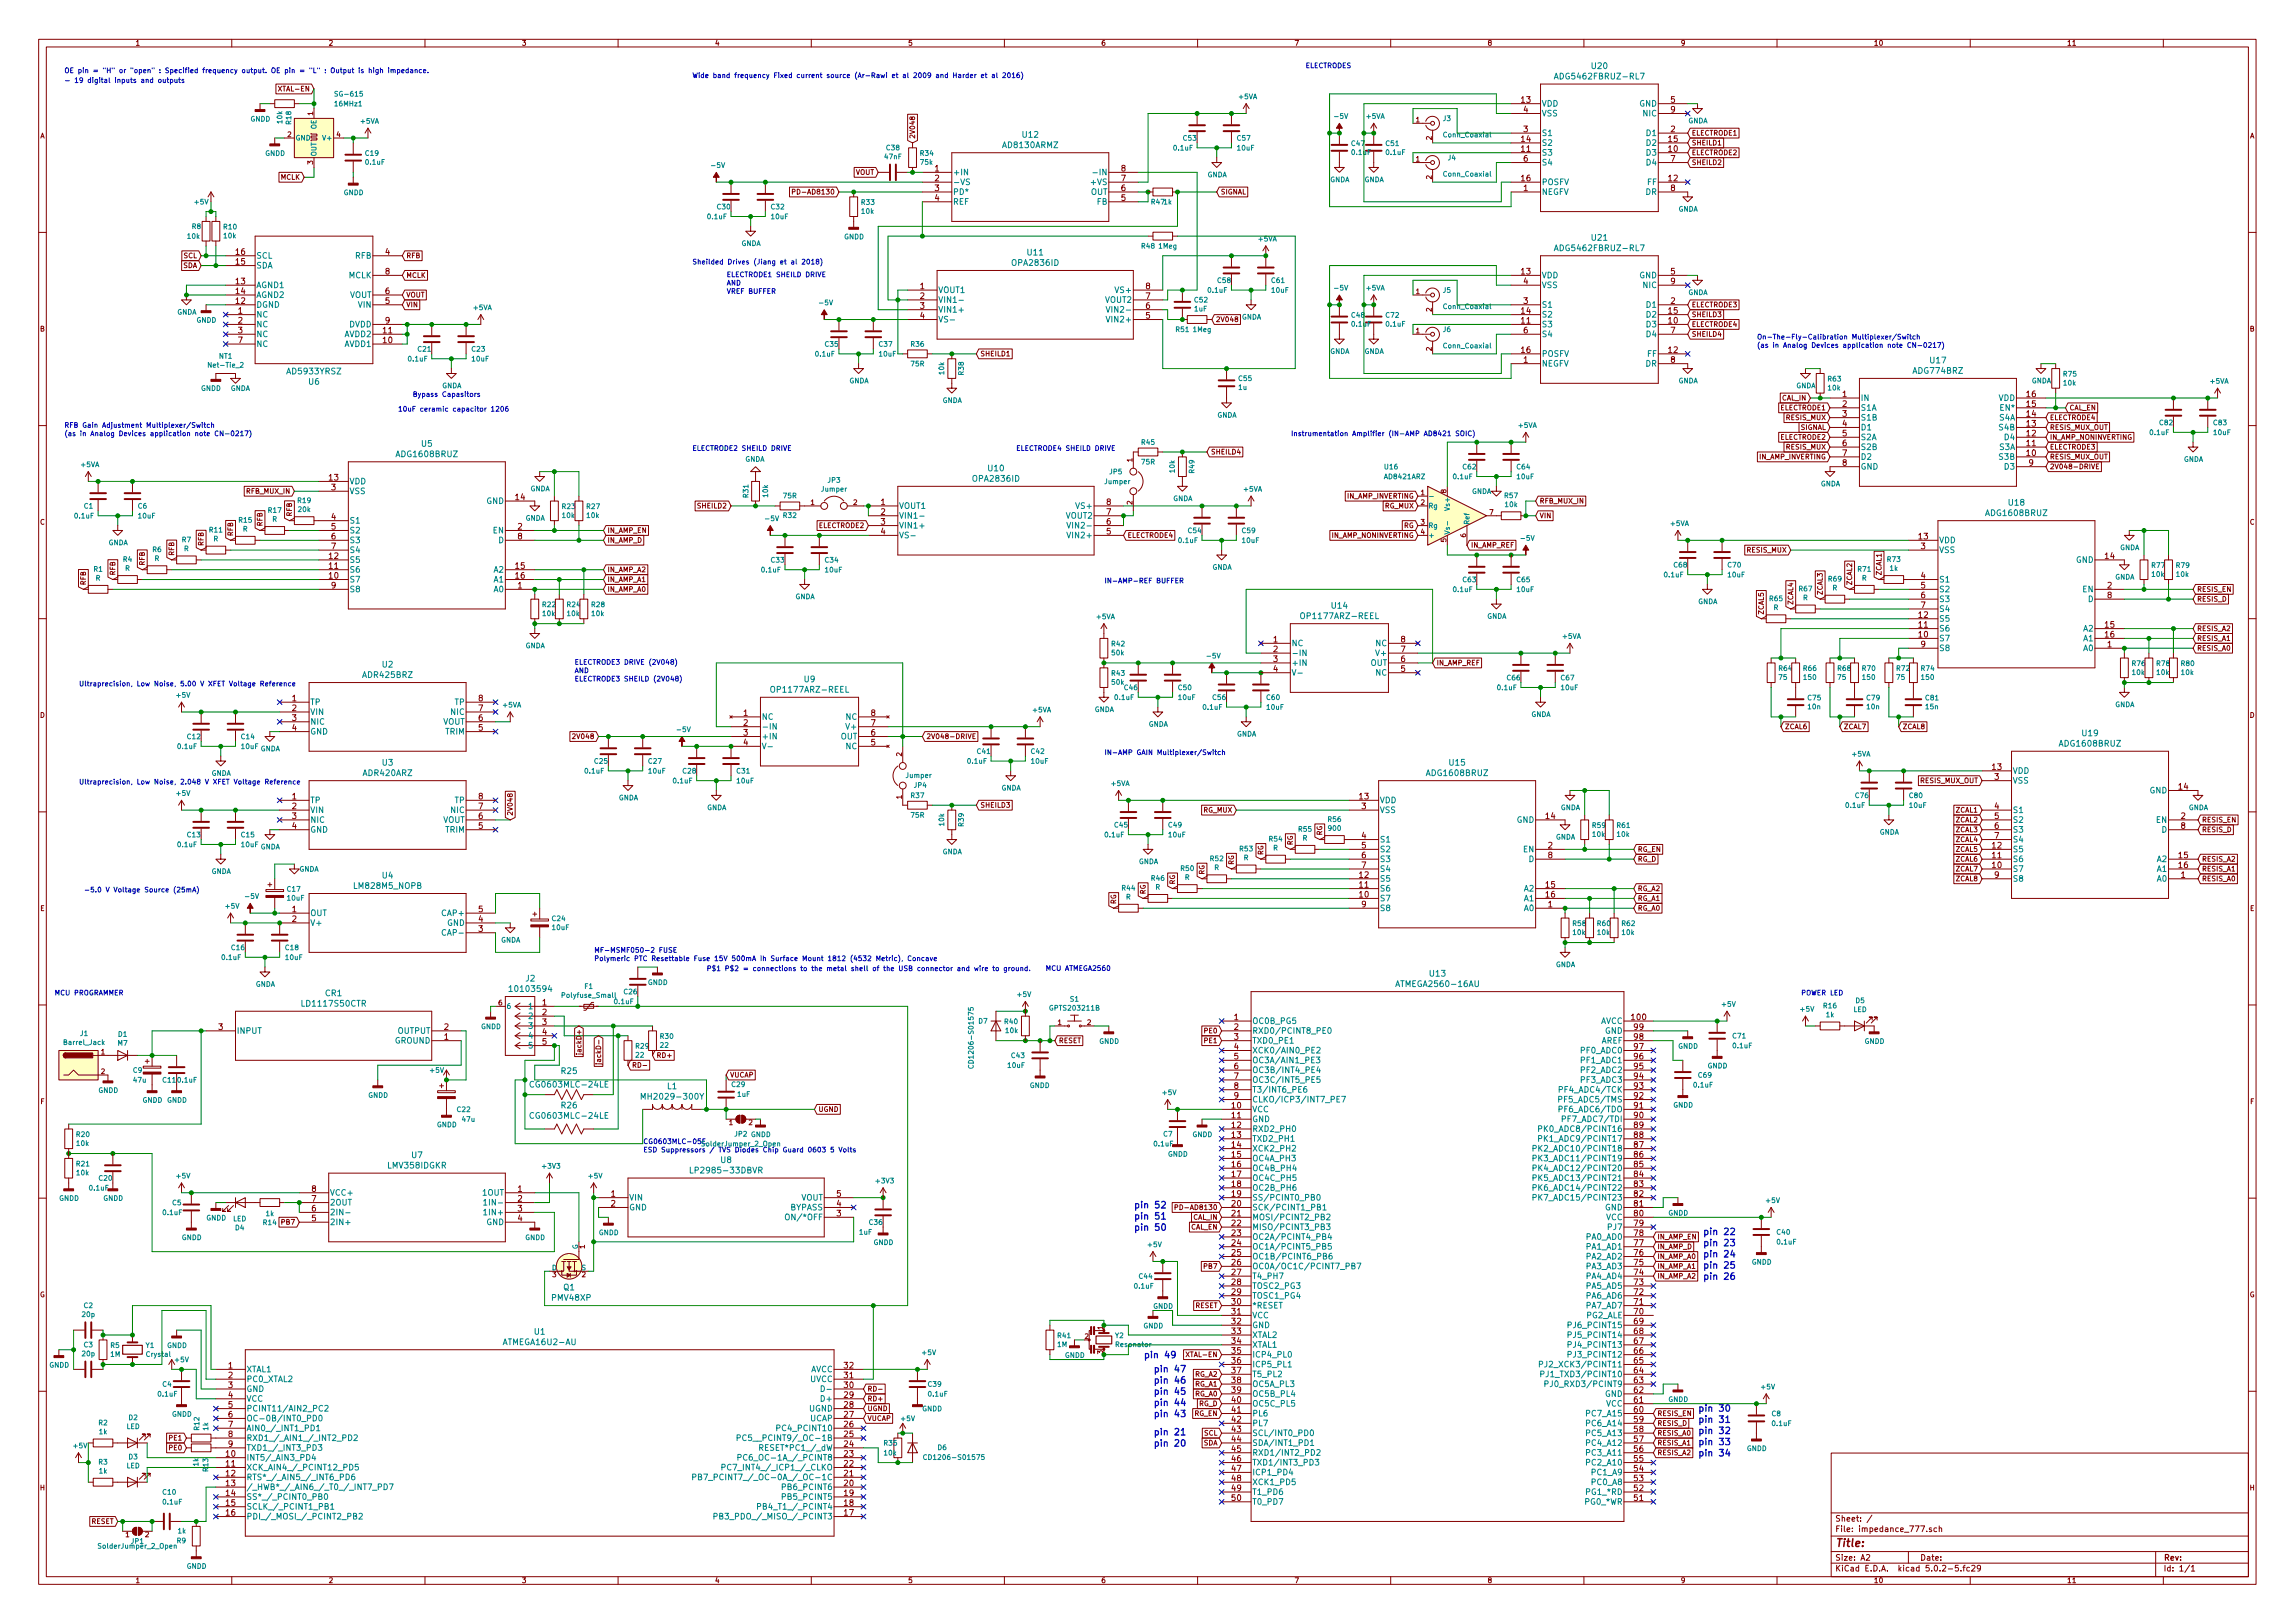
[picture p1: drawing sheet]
<svg xmlns="http://www.w3.org/2000/svg" width="594mm" height="420mm" viewBox="0 0 594 420" stroke-linecap="round" stroke-linejoin="round" font-family="sans-serif">
<defs><g id="words">
<text font-size="2.8" fill="#840000" x="475" y="400.4">Title:</text>
<g font-size="2.4" fill="#0000c2">
<text x="293.4" y="312.8">pin 52</text>
<text x="293.4" y="315.7">pin 51</text>
<text x="293.4" y="318.6">pin 50</text>
<text x="440.7" y="319.7">pin 22</text>
<text x="440.7" y="322.6">pin 23</text>
<text x="440.7" y="325.5">pin 24</text>
<text x="440.7" y="328.4">pin 25</text>
<text x="440.7" y="331.3">pin 26</text>
<text x="295.9" y="351.6">pin 49</text>
<text x="298.4" y="355.3">pin 47</text>
<text x="298.4" y="358.2">pin 46</text>
<text x="298.4" y="361.1">pin 45</text>
<text x="298.4" y="364">pin 44</text>
<text x="439.4" y="365.4">pin 30</text>
<text x="298.4" y="366.9">pin 43</text>
<text x="298.4" y="371.6">pin 21</text>
<text x="439.4" y="368.3">pin 31</text>
<text x="439.4" y="371.2">pin 32</text>
<text x="298.4" y="374.5">pin 20</text>
<text x="439.4" y="374.1">pin 33</text>
<text x="439.4" y="377">pin 34</text>
</g>
<g font-size="2.1" fill="#008484">
<text x="412.1" y="17.8">U20</text>
<text x="403.4" y="20.5">ADG5462FBRUZ-RL7</text>
<text x="399" y="27.6">VDD</text>
<text x="424.4" y="27.6">GND</text>
<text x="264.8" y="35.6">U12</text>
<text x="399" y="35.2">S1</text>
<text x="399" y="30.1">VSS</text>
<text x="425.4" y="30.1">NIC</text>
<text x="426.3" y="35.2">D1</text>
<text x="259.7" y="38.3">AD8130ARMZ</text>
<text x="399" y="40.3">S3</text>
<text x="399" y="37.7">S2</text>
<text x="426.3" y="40.3">D3</text>
<text x="426.3" y="37.7">D2</text>
<text x="246.6" y="45.4">+IN</text>
<text x="246.6" y="47.9">-VS</text>
<text x="282.8" y="47.9">+VS</text>
<text x="284" y="45.4">-IN</text>
<text x="399" y="42.8">S4</text>
<text x="399" y="47.9">POSFV</text>
<text x="426.3" y="42.8">D4</text>
<text x="426.5" y="47.9">FF</text>
<text x="246.6" y="50.4">PD*</text>
<text x="246.6" y="53">REF</text>
<text x="282.4" y="50.4">OUT</text>
<text x="284" y="53">FB</text>
<text x="399" y="50.4">NEGFV</text>
<text x="426" y="50.4">DR</text>
<text x="403.4" y="65">ADG5462FBRUZ-RL7</text>
<text x="412.1" y="62.3">U21</text>
<text x="66.3" y="66.9">SCL</text>
<text x="66.3" y="69.5">SDA</text>
<text x="92" y="66.9">RFB</text>
<text x="262.3" y="68.8">OPA2836ID</text>
<text x="266" y="66.1">U11</text>
<text x="66.3" y="74.6">AGND1</text>
<text x="66.3" y="77.1">AGND2</text>
<text x="90.2" y="72">MCLK</text>
<text x="90.5" y="77.1">VOUT</text>
<text x="242.8" y="75.8">VOUT1</text>
<text x="289.1" y="75.8">VS+</text>
<text x="399" y="74.6">VSS</text>
<text x="399" y="72">VDD</text>
<text x="424.4" y="72">GND</text>
<text x="425.4" y="74.6">NIC</text>
<text x="66.3" y="79.6">DGND</text>
<text x="66.3" y="82.2">NC</text>
<text x="92.8" y="79.6">VIN</text>
<text x="242.8" y="78.4">VIN1-</text>
<text x="242.8" y="80.9">VIN1+</text>
<text x="242.8" y="83.5">VS-</text>
<text x="286.2" y="78.4">VOUT2</text>
<text x="287.2" y="83.5">VIN2+</text>
<text x="287.8" y="80.9">VIN2-</text>
<text x="399" y="79.6">S1</text>
<text x="399" y="82.2">S2</text>
<text x="426.3" y="79.6">D1</text>
<text x="426.3" y="82.2">D2</text>
<text x="66.3" y="84.7">NC</text>
<text x="66.3" y="87.3">NC</text>
<text x="66.3" y="89.8">NC</text>
<text x="89.2" y="89.8">AVDD1</text>
<text x="89.2" y="87.3">AVDD2</text>
<text x="90.3" y="84.7">DVDD</text>
<text x="399" y="87.3">S4</text>
<text x="399" y="84.7">S3</text>
<text x="426.3" y="87.3">D4</text>
<text x="426.3" y="84.7">D3</text>
<text x="399" y="94.9">NEGFV</text>
<text x="399" y="92.3">POSFV</text>
<text x="426" y="94.9">DR</text>
<text x="426.5" y="92.3">FF</text>
<text x="499.7" y="94">U17</text>
<text x="74.6" y="96.9">AD5933YRSZ</text>
<text x="79.9" y="99.6">U6</text>
<text x="495.4" y="96.7">ADG774BRZ</text>
<text x="481.6" y="103.8">IN</text>
<text x="481.6" y="106.3">S1A</text>
<text x="517.3" y="103.8">VDD</text>
<text x="518" y="106.3">EN*</text>
<text x="481.6" y="108.9">S1B</text>
<text x="481.6" y="111.4">D1</text>
<text x="481.6" y="113.9">S2A</text>
<text x="517.7" y="111.4">S4B</text>
<text x="517.7" y="108.9">S4A</text>
<text x="519" y="113.9">D4</text>
<text x="102.8" y="118.3">ADG1608BRUZ</text>
<text x="109.1" y="115.6">U5</text>
<text x="481.6" y="116.5">S2B</text>
<text x="481.6" y="119">D2</text>
<text x="517.7" y="119">S3B</text>
<text x="517.7" y="116.5">S3A</text>
<text x="90.4" y="125.4">VDD</text>
<text x="252.1" y="124.7">OPA2836ID</text>
<text x="255.9" y="122">U10</text>
<text x="481.6" y="121.6">GND</text>
<text x="519" y="121.6">D3</text>
<text x="90.4" y="127.9">VSS</text>
<text x="125.9" y="130.4">GND</text>
<text x="232.7" y="131.7">VOUT1</text>
<text x="278.9" y="131.7">VS+</text>
<text x="520" y="130.9">U18</text>
<text x="90.4" y="135.5">S1</text>
<text x="232.7" y="134.3">VIN1-</text>
<text x="232.7" y="136.8">VIN1+</text>
<text x="276" y="134.3">VOUT2</text>
<text x="277.6" y="136.8">VIN2-</text>
<text x="514.3" y="133.6">ADG1608BRUZ</text>
<text x="90.4" y="138.1">S2</text>
<text x="90.4" y="140.6">S3</text>
<text x="90.4" y="143.1">S4</text>
<text x="127.7" y="138.1">EN</text>
<text x="129.1" y="140.6">D</text>
<text x="232.7" y="139.3">VS-</text>
<text x="277.1" y="139.3">VIN2+</text>
<text x="501.9" y="140.6">VDD</text>
<text x="501.9" y="143.1">VSS</text>
<text x="90.4" y="145.7">S5</text>
<text x="90.4" y="148.2">S6</text>
<text x="127.9" y="148.2">A2</text>
<text x="537.4" y="145.7">GND</text>
<text x="90.4" y="150.8">S7</text>
<text x="90.4" y="153.3">S8</text>
<text x="127.9" y="153.3">A0</text>
<text x="127.9" y="150.8">A1</text>
<text x="501.9" y="150.8">S1</text>
<text x="501.9" y="153.3">S2</text>
<text x="501.9" y="155.8">S3</text>
<text x="539.1" y="153.3">EN</text>
<text x="540.5" y="155.8">D</text>
<text x="337.5" y="160.2">OP1177ARZ-REEL</text>
<text x="344.8" y="157.5">U14</text>
<text x="501.9" y="158.4">S4</text>
<text x="501.9" y="160.9">S5</text>
<text x="334.3" y="167.3">NC</text>
<text x="356.1" y="167.3">NC</text>
<text x="501.9" y="163.5">S6</text>
<text x="501.9" y="166">S7</text>
<text x="539.4" y="166">A1</text>
<text x="539.4" y="163.5">A2</text>
<text x="99" y="172.8">U2</text>
<text x="334.3" y="169.8">-IN</text>
<text x="334.3" y="172.4">+IN</text>
<text x="354.8" y="172.4">OUT</text>
<text x="356.5" y="169.8">V+</text>
<text x="501.9" y="168.5">S8</text>
<text x="539.4" y="168.5">A0</text>
<text x="94.1" y="175.5">ADR425BRZ</text>
<text x="200.3" y="179.3">OP1177ARZ-REEL</text>
<text x="208.2" y="176.6">U9</text>
<text x="356.1" y="174.9">NC</text>
<text x="80.3" y="182.5">TP</text>
<text x="80.3" y="185.1">VIN</text>
<text x="116.8" y="185.1">NIC</text>
<text x="117.7" y="182.5">TP</text>
<text x="80.3" y="187.6">NIC</text>
<text x="80.3" y="190.1">GND</text>
<text x="114.6" y="187.6">VOUT</text>
<text x="115.3" y="190.1">TRIM</text>
<text x="197.1" y="186.3">NC</text>
<text x="197.1" y="188.9">-IN</text>
<text x="197.1" y="191.4">+IN</text>
<text x="217.6" y="191.4">OUT</text>
<text x="219" y="186.3">NC</text>
<text x="219.4" y="188.9">V+</text>
<text x="539.1" y="190.6">U19</text>
<text x="219" y="193.9">NC</text>
<text x="533.3" y="193.3">ADG1608BRUZ</text>
<text x="94.1" y="200.9">ADR420ARZ</text>
<text x="99" y="198.2">U3</text>
<text x="369.5" y="200.9">ADG1608BRUZ</text>
<text x="375.3" y="198.2">U15</text>
<text x="521" y="200.3">VDD</text>
<text x="521" y="202.8">VSS</text>
<text x="80.3" y="207.9">TP</text>
<text x="117.7" y="207.9">TP</text>
<text x="357.1" y="207.9">VDD</text>
<text x="556.4" y="205.4">GND</text>
<text x="80.3" y="210.5">VIN</text>
<text x="80.3" y="213">NIC</text>
<text x="80.3" y="215.5">GND</text>
<text x="114.6" y="213">VOUT</text>
<text x="115.3" y="215.5">TRIM</text>
<text x="116.8" y="210.5">NIC</text>
<text x="357.1" y="210.5">VSS</text>
<text x="392.6" y="213">GND</text>
<text x="521" y="210.5">S1</text>
<text x="521" y="213">S2</text>
<text x="521" y="215.5">S3</text>
<text x="558.2" y="213">EN</text>
<text x="559.6" y="215.5">D</text>
<text x="357.1" y="218.1">S1</text>
<text x="357.1" y="220.6">S2</text>
<text x="394.4" y="220.6">EN</text>
<text x="521" y="218.1">S4</text>
<text x="521" y="220.6">S5</text>
<text x="99" y="227.4">U4</text>
<text x="357.1" y="223.2">S3</text>
<text x="357.1" y="225.7">S4</text>
<text x="395.8" y="223.2">D</text>
<text x="521" y="223.2">S6</text>
<text x="521" y="225.7">S7</text>
<text x="558.4" y="225.7">A1</text>
<text x="558.4" y="223.2">A2</text>
<text x="91.9" y="230.1">LM828M5_NOPB</text>
<text x="357.1" y="228.2">S5</text>
<text x="357.1" y="230.8">S6</text>
<text x="357.1" y="233.3">S7</text>
<text x="394.6" y="233.3">A1</text>
<text x="394.6" y="230.8">A2</text>
<text x="521" y="228.2">S8</text>
<text x="558.4" y="228.2">A0</text>
<text x="80.3" y="237.1">OUT</text>
<text x="80.3" y="239.7">V+</text>
<text x="114.8" y="237.1">CAP+</text>
<text x="115.7" y="239.7">GND</text>
<text x="357.1" y="235.9">S8</text>
<text x="394.6" y="235.9">A0</text>
<text x="115.3" y="242.2">CAP-</text>
<text x="84.3" y="257.9">CR1</text>
<text x="132.6" y="256.8">10103594</text>
<text x="136.1" y="254.1">J2</text>
<text x="362.1" y="255.5">ATMEGA2560-16AU</text>
<text x="370.2" y="252.8">U13</text>
<text x="78.5" y="260.6">LD1117S50CTR</text>
<text x="137" y="261.3">1</text>
<text x="137" y="263.8">2</text>
<text x="61.2" y="267.6">INPUT</text>
<text x="102.9" y="267.6">OUTPUT</text>
<text x="137" y="266.3">3</text>
<text x="137" y="268.9">4</text>
<text x="324.1" y="265.1">OC0B_PG5</text>
<text x="324.1" y="267.6">RXD0/PCINT8_PE0</text>
<text x="414.2" y="265.1">AVCC</text>
<text x="415.5" y="267.6">GND</text>
<text x="102.2" y="270.1">GROUND</text>
<text x="137" y="271.4">5</text>
<text x="324.1" y="270.1">TXD0_PE1</text>
<text x="324.1" y="272.7">XCK0/AIN0_PE2</text>
<text x="324.1" y="275.2">OC3A/AIN1_PE3</text>
<text x="409.4" y="275.2">PF1_ADC1</text>
<text x="409.4" y="272.7">PF0_ADC0</text>
<text x="414.4" y="270.1">AREF</text>
<text x="138.2" y="281.5">CG0603MLC-24LE</text>
<text x="145.4" y="278">R25</text>
<text x="172.7" y="282">L1</text>
<text x="324.1" y="277.8">OC3B/INT4_PE4</text>
<text x="324.1" y="280.3">OC3C/INT5_PE5</text>
<text x="409.4" y="280.3">PF3_ADC3</text>
<text x="409.4" y="277.8">PF2_ADC2</text>
<text x="145.4" y="286.9">R26</text>
<text x="167.2" y="284.6">MH2029-300Y</text>
<text x="324.1" y="282.8">T3/INT6_PE6</text>
<text x="324.1" y="285.4">CLKO/ICP3/INT7_PE7</text>
<text x="324.1" y="287.9">VCC</text>
<text x="404.5" y="287.9">PF6_ADC6/TDO</text>
<text x="404.5" y="285.4">PF5_ADC5/TMS</text>
<text x="404.6" y="282.8">PF4_ADC4/TCK</text>
<text x="138.2" y="289.6">CG0603MLC-24LE</text>
<text x="324.1" y="290.5">GND</text>
<text x="324.1" y="293">RXD2_PH0</text>
<text x="400" y="293">PK0_ADC8/PCINT16</text>
<text x="405.5" y="290.5">PF7_ADC7/TDI</text>
<text x="106.6" y="299.8">U7</text>
<text x="324.1" y="295.5">TXD2_PH1</text>
<text x="324.1" y="298.1">XCK2_PH2</text>
<text x="398.9" y="298.1">PK2_ADC10/PCINT18</text>
<text x="400" y="295.5">PK1_ADC9/PCINT17</text>
<text x="100.5" y="302.5">LMV358IDGKR</text>
<text x="179.7" y="303.8">LP2985-33DBVR</text>
<text x="186.6" y="301.1">U8</text>
<text x="324.1" y="300.6">OC4A_PH3</text>
<text x="324.1" y="303.2">OC4B_PH4</text>
<text x="324.1" y="305.7">OC4C_PH5</text>
<text x="398.9" y="305.7">PK5_ADC13/PCINT21</text>
<text x="398.9" y="303.2">PK4_ADC12/PCINT20</text>
<text x="398.9" y="300.6">PK3_ADC11/PCINT19</text>
<text x="85.3" y="309.5">VCC+</text>
<text x="125" y="309.5">1OUT</text>
<text x="162.8" y="310.8">VIN</text>
<text x="207.3" y="310.8">VOUT</text>
<text x="324.1" y="308.2">OC2B_PH6</text>
<text x="324.1" y="310.8">SS/PCINT0_PB0</text>
<text x="398.9" y="310.8">PK7_ADC15/PCINT23</text>
<text x="398.9" y="308.2">PK6_ADC14/PCINT22</text>
<text x="85.3" y="317.1">2IN+</text>
<text x="85.3" y="314.6">2IN-</text>
<text x="85.3" y="312.1">2OUT</text>
<text x="125.9" y="317.1">GND</text>
<text x="126.1" y="314.6">1IN+</text>
<text x="126.6" y="312.1">1IN-</text>
<text x="162.8" y="313.3">GND</text>
<text x="204.4" y="315.9">ON/*OFF</text>
<text x="204.5" y="313.3">BYPASS</text>
<text x="324.1" y="313.3">SCK/PCINT1_PB1</text>
<text x="324.1" y="315.9">MOSI/PCINT2_PB2</text>
<text x="415.5" y="313.3">GND</text>
<text x="415.7" y="315.9">VCC</text>
<text x="324.1" y="318.4">MISO/PCINT3_PB3</text>
<text x="324.1" y="320.9">OC2A/PCINT4_PB4</text>
<text x="324.1" y="323.5">OC1A/PCINT5_PB5</text>
<text x="410.7" y="323.5">PA1_AD1</text>
<text x="410.7" y="320.9">PA0_AD0</text>
<text x="416.4" y="318.4">PJ7</text>
<text x="324.1" y="326">OC1B/PCINT6_PB6</text>
<text x="324.1" y="328.6">OC0A/OC1C/PCINT7_PB7</text>
<text x="410.7" y="328.6">PA3_AD3</text>
<text x="410.7" y="326">PA2_AD2</text>
<text x="145.9" y="334">Q1</text>
<text x="324.1" y="331.1">T4_PH7</text>
<text x="324.1" y="333.6">TOSC2_PG3</text>
<text x="410.7" y="333.6">PA5_AD5</text>
<text x="410.7" y="331.1">PA4_AD4</text>
<text x="142.7" y="336.7">PMV48XP</text>
<text x="324.1" y="336.2">TOSC1_PG4</text>
<text x="324.1" y="338.7">*RESET</text>
<text x="324.1" y="341.3">VCC</text>
<text x="410.6" y="341.3">PG2_ALE</text>
<text x="410.7" y="338.7">PA7_AD7</text>
<text x="410.7" y="336.2">PA6_AD6</text>
<text x="138.4" y="345.5">U1</text>
<text x="324.1" y="343.8">GND</text>
<text x="324.1" y="346.3">XTAL2</text>
<text x="406.7" y="346.3">PJ5_PCINT14</text>
<text x="406.7" y="343.8">PJ6_PCINT15</text>
<text x="130.7" y="348.2">ATMEGA16U2-AU</text>
<text x="324.1" y="348.9">XTAL1</text>
<text x="324.1" y="351.4">ICP4_PL0</text>
<text x="324.1" y="354">ICP5_PL1</text>
<text x="400.5" y="354">PJ2_XCK3/PCINT11</text>
<text x="406.7" y="351.4">PJ3_PCINT12</text>
<text x="406.7" y="348.9">PJ4_PCINT13</text>
<text x="63.8" y="355.2">XTAL1</text>
<text x="63.8" y="357.8">PC0_XTAL2</text>
<text x="209.7" y="357.8">UVCC</text>
<text x="209.7" y="355.2">AVCC</text>
<text x="324.1" y="356.5">T5_PL2</text>
<text x="324.1" y="359">OC5A_PL3</text>
<text x="400.7" y="356.5">PJ1_TXD3/PCINT10</text>
<text x="401.7" y="359">PJ0_RXD3/PCINT9</text>
<text x="63.8" y="360.3">GND</text>
<text x="63.8" y="362.9">VCC</text>
<text x="63.8" y="365.4">PCINT11/AIN2_PC2</text>
<text x="209.5" y="365.4">UGND</text>
<text x="212.9" y="362.9">D+</text>
<text x="324.1" y="361.6">OC5B_PL4</text>
<text x="324.1" y="364.1">OC5C_PL5</text>
<text x="415.5" y="361.6">GND</text>
<text x="415.7" y="364.1">VCC</text>
<text x="63.8" y="367.9">OC-0B/INT0_PD0</text>
<text x="63.8" y="370.5">AIN0_/_INT1_PD1</text>
<text x="201.9" y="370.5">PC4_PCINT10</text>
<text x="209.7" y="367.9">UCAP</text>
<text x="324.1" y="366.7">PL6</text>
<text x="324.1" y="369.2">PL7</text>
<text x="324.1" y="371.7">SCL/INT0_PD0</text>
<text x="411.1" y="371.7">PC5_A13</text>
<text x="411.1" y="369.2">PC6_A14</text>
<text x="411.1" y="366.7">PC7_A15</text>
<text x="63.8" y="373">RXD1_/_AIN1_/_INT2_PD2</text>
<text x="63.8" y="375.6">TXD1_/_INT3_PD3</text>
<text x="193.6" y="373">PC5__PCINT9/_OC-1B</text>
<text x="197.7" y="375.6">RESET*PC1_/_dW</text>
<text x="324.1" y="374.3">SDA/INT1_PD1</text>
<text x="324.1" y="376.8">RXD1/INT2_PD2</text>
<text x="411.1" y="376.8">PC3_A11</text>
<text x="411.1" y="374.3">PC4_A12</text>
<text x="63.8" y="378.1">INT5/_AIN3_PD4</text>
<text x="63.8" y="380.6">XCK_AIN4_/_PCINT12_PD5</text>
<text x="63.8" y="383.2">RTS*_/_AIN5_/_INT6_PD6</text>
<text x="184.2" y="383.2">PB7_PCINT7_/_OC-0A_/_OC-1C</text>
<text x="189.6" y="380.6">PC7_INT4_/_ICP1_/_CLKO</text>
<text x="193.6" y="378.1">PC6_OC-1A_/_PCINT8</text>
<text x="324.1" y="379.4">TXD1/INT3_PD3</text>
<text x="324.1" y="381.9">ICP1_PD4</text>
<text x="411.1" y="379.4">PC2_A10</text>
<text x="412.2" y="381.9">PC1_A9</text>
<text x="63.8" y="385.7">/_HWB*_/_AIN6_/_T0_/_INT7_PD7</text>
<text x="63.8" y="388.3">SS*_/_PCINT0_PB0</text>
<text x="203" y="388.3">PB5_PCINT5</text>
<text x="203" y="385.7">PB6_PCINT6</text>
<text x="324.1" y="384.4">XCK1_PD5</text>
<text x="324.1" y="387">T1_PD6</text>
<text x="324.1" y="389.5">T0_PD7</text>
<text x="410.5" y="389.5">PG0_*WR</text>
<text x="410.9" y="387">PG1_*RD</text>
<text x="412.2" y="384.4">PC0_A8</text>
<text x="63.8" y="390.8">SCLK_/_PCINT1_PB1</text>
<text x="63.8" y="393.3">PDI_/_MOSI_/_PCINT2_PB2</text>
<text x="187.4" y="393.3">PB3_PDO_/_MISO_/_PCINT3</text>
<text x="197.7" y="390.8">PB4_T1_/_PCINT4</text>
</g>
<g font-size="2.1" fill="#840000">
<text x="393.8" y="26.6">13</text>
<text x="394.4" y="29.1">4</text>
<text x="432.5" y="26.6">5</text>
<text x="432.5" y="29.1">9</text>
<text x="394.4" y="34.2">3</text>
<text x="432.5" y="34.2">2</text>
<text x="393.8" y="39.3">11</text>
<text x="393.8" y="36.7">14</text>
<text x="394.4" y="41.8">6</text>
<text x="431.9" y="39.3">10</text>
<text x="431.9" y="36.7">15</text>
<text x="432.5" y="41.8">7</text>
<text x="242" y="44.4">1</text>
<text x="242" y="46.9">2</text>
<text x="290.2" y="46.9">7</text>
<text x="290.2" y="44.4">8</text>
<text x="393.8" y="46.9">16</text>
<text x="431.9" y="46.9">12</text>
<text x="242" y="49.4">3</text>
<text x="242" y="52">4</text>
<text x="290.2" y="52">5</text>
<text x="290.2" y="49.4">6</text>
<text x="394.4" y="49.4">1</text>
<text x="432.5" y="49.4">8</text>
<text x="61.1" y="66">16</text>
<text x="99.7" y="66">4</text>
<text x="61.1" y="68.5">15</text>
<text x="99.7" y="71">8</text>
<text x="393.8" y="71">13</text>
<text x="432.5" y="71">5</text>
<text x="61.1" y="73.6">13</text>
<text x="61.1" y="76.1">14</text>
<text x="99.7" y="76.1">6</text>
<text x="238.2" y="74.8">1</text>
<text x="238.2" y="77.4">2</text>
<text x="296.6" y="77.4">7</text>
<text x="296.6" y="74.8">8</text>
<text x="394.4" y="73.6">4</text>
<text x="432.5" y="73.6">9</text>
<text x="61.1" y="78.7">12</text>
<text x="61.6" y="81.2">1</text>
<text x="61.6" y="83.7">2</text>
<text x="99.7" y="83.7">9</text>
<text x="99.7" y="78.7">5</text>
<text x="238.2" y="79.9">3</text>
<text x="238.2" y="82.5">4</text>
<text x="296.6" y="82.5">5</text>
<text x="296.6" y="79.9">6</text>
<text x="393.8" y="83.7">11</text>
<text x="393.8" y="81.2">14</text>
<text x="394.4" y="78.7">3</text>
<text x="431.9" y="83.7">10</text>
<text x="431.9" y="81.2">15</text>
<text x="432.5" y="78.7">2</text>
<text x="61.6" y="86.3">3</text>
<text x="61.6" y="88.8">7</text>
<text x="99.2" y="88.8">10</text>
<text x="99.2" y="86.3">11</text>
<text x="394.4" y="86.3">6</text>
<text x="432.5" y="86.3">7</text>
<text x="393.8" y="91.4">16</text>
<text x="394.4" y="93.9">1</text>
<text x="431.9" y="91.4">12</text>
<text x="432.5" y="93.9">8</text>
<text x="476.9" y="102.8">1</text>
<text x="476.9" y="105.3">2</text>
<text x="476.9" y="107.9">3</text>
<text x="524.6" y="107.9">14</text>
<text x="524.6" y="105.3">15</text>
<text x="524.6" y="102.8">16</text>
<text x="476.9" y="110.4">4</text>
<text x="476.9" y="112.9">5</text>
<text x="524.6" y="112.9">12</text>
<text x="524.6" y="110.4">13</text>
<text x="476.9" y="115.5">6</text>
<text x="476.9" y="118">7</text>
<text x="524.6" y="118">10</text>
<text x="524.6" y="115.5">11</text>
<text x="85.2" y="124.4">13</text>
<text x="476.9" y="120.6">8</text>
<text x="525.2" y="120.6">9</text>
<text x="85.8" y="126.9">3</text>
<text x="133.5" y="129.5">14</text>
<text x="228" y="130.7">1</text>
<text x="286.4" y="130.7">8</text>
<text x="85.8" y="134.5">4</text>
<text x="85.8" y="137.1">5</text>
<text x="134" y="137.1">2</text>
<text x="228" y="133.3">2</text>
<text x="228" y="135.8">3</text>
<text x="286.4" y="135.8">6</text>
<text x="286.4" y="133.3">7</text>
<text x="85.8" y="139.6">6</text>
<text x="85.8" y="142.2">7</text>
<text x="134" y="139.6">8</text>
<text x="228" y="138.3">4</text>
<text x="286.4" y="138.3">5</text>
<text x="496.7" y="139.6">13</text>
<text x="497.3" y="142.2">3</text>
<text x="85.2" y="144.7">12</text>
<text x="85.2" y="147.2">11</text>
<text x="85.2" y="149.8">10</text>
<text x="133.5" y="149.8">16</text>
<text x="133.5" y="147.2">15</text>
<text x="497.3" y="149.8">4</text>
<text x="545" y="144.7">14</text>
<text x="85.8" y="152.3">9</text>
<text x="134" y="152.3">1</text>
<text x="497.3" y="152.3">5</text>
<text x="497.3" y="154.9">6</text>
<text x="545.5" y="154.9">8</text>
<text x="545.5" y="152.3">2</text>
<text x="496.7" y="159.9">12</text>
<text x="497.3" y="157.4">7</text>
<text x="329.6" y="166.3">1</text>
<text x="362.6" y="166.3">8</text>
<text x="496.7" y="162.5">11</text>
<text x="496.7" y="165">10</text>
<text x="497.3" y="167.6">9</text>
<text x="545" y="165">16</text>
<text x="545" y="162.5">15</text>
<text x="545.5" y="167.6">1</text>
<text x="329.6" y="168.8">2</text>
<text x="329.6" y="171.4">3</text>
<text x="329.6" y="173.9">4</text>
<text x="362.6" y="173.9">5</text>
<text x="362.6" y="171.4">6</text>
<text x="362.6" y="168.8">7</text>
<text x="75.6" y="181.5">1</text>
<text x="75.6" y="184.1">2</text>
<text x="123.9" y="184.1">7</text>
<text x="123.9" y="181.5">8</text>
<text x="192.5" y="185.3">1</text>
<text x="225.5" y="185.3">8</text>
<text x="75.6" y="186.6">3</text>
<text x="75.6" y="189.1">4</text>
<text x="123.9" y="189.1">5</text>
<text x="123.9" y="186.6">6</text>
<text x="192.5" y="187.9">2</text>
<text x="192.5" y="190.4">3</text>
<text x="225.5" y="190.4">6</text>
<text x="225.5" y="187.9">7</text>
<text x="192.5" y="193">4</text>
<text x="225.5" y="193">5</text>
<text x="515.7" y="199.3">13</text>
<text x="516.3" y="201.8">3</text>
<text x="75.6" y="206.9">1</text>
<text x="75.6" y="209.5">2</text>
<text x="123.9" y="209.5">7</text>
<text x="123.9" y="206.9">8</text>
<text x="351.9" y="206.9">13</text>
<text x="352.5" y="209.5">3</text>
<text x="516.3" y="209.5">4</text>
<text x="564" y="204.4">14</text>
<text x="75.6" y="212">3</text>
<text x="75.6" y="214.5">4</text>
<text x="123.9" y="214.5">5</text>
<text x="123.9" y="212">6</text>
<text x="400.2" y="212">14</text>
<text x="516.3" y="212">5</text>
<text x="516.3" y="214.5">6</text>
<text x="564.6" y="214.5">8</text>
<text x="564.6" y="212">2</text>
<text x="352.5" y="217.1">4</text>
<text x="352.5" y="219.6">5</text>
<text x="400.7" y="219.6">2</text>
<text x="515.7" y="219.6">12</text>
<text x="516.3" y="217.1">7</text>
<text x="351.9" y="227.2">12</text>
<text x="352.5" y="222.2">6</text>
<text x="352.5" y="224.7">7</text>
<text x="400.7" y="222.2">8</text>
<text x="515.7" y="222.2">11</text>
<text x="515.7" y="224.7">10</text>
<text x="516.3" y="227.2">9</text>
<text x="564" y="224.7">16</text>
<text x="564" y="222.2">15</text>
<text x="564.6" y="227.2">1</text>
<text x="351.9" y="229.8">11</text>
<text x="351.9" y="232.3">10</text>
<text x="400.2" y="232.3">16</text>
<text x="400.2" y="229.8">15</text>
<text x="75.6" y="236.1">1</text>
<text x="75.6" y="238.7">2</text>
<text x="123.9" y="238.7">4</text>
<text x="123.9" y="236.1">5</text>
<text x="352.5" y="234.9">9</text>
<text x="400.7" y="234.9">1</text>
<text x="123.9" y="241.2">3</text>
<text x="140.4" y="260.3">1</text>
<text x="140.4" y="262.8">2</text>
<text x="56.6" y="266.6">3</text>
<text x="115" y="269.2">1</text>
<text x="115" y="266.6">2</text>
<text x="140.4" y="265.3">3</text>
<text x="140.4" y="267.9">4</text>
<text x="319.5" y="264.1">1</text>
<text x="319.5" y="266.6">2</text>
<text x="319.5" y="269.2">3</text>
<text x="422.5" y="264.1">100</text>
<text x="423" y="269.2">98</text>
<text x="423" y="266.6">99</text>
<text x="140.4" y="270.4">5</text>
<text x="319.5" y="271.7">4</text>
<text x="319.5" y="274.2">5</text>
<text x="423" y="274.2">96</text>
<text x="423" y="271.7">97</text>
<text x="319.5" y="276.8">6</text>
<text x="319.5" y="279.3">7</text>
<text x="319.5" y="281.9">8</text>
<text x="423" y="281.9">93</text>
<text x="423" y="279.3">94</text>
<text x="423" y="276.8">95</text>
<text x="318.9" y="286.9">10</text>
<text x="319.5" y="284.4">9</text>
<text x="423" y="286.9">91</text>
<text x="423" y="284.4">92</text>
<text x="318.9" y="289.5">11</text>
<text x="318.9" y="292">12</text>
<text x="423" y="292">89</text>
<text x="423" y="289.5">90</text>
<text x="318.9" y="294.6">13</text>
<text x="318.9" y="297.1">14</text>
<text x="318.9" y="299.6">15</text>
<text x="423" y="299.6">86</text>
<text x="423" y="297.1">87</text>
<text x="423" y="294.6">88</text>
<text x="318.9" y="302.2">16</text>
<text x="318.9" y="304.7">17</text>
<text x="423" y="304.7">84</text>
<text x="423" y="302.2">85</text>
<text x="80.7" y="311.1">7</text>
<text x="80.7" y="308.5">8</text>
<text x="134" y="308.5">1</text>
<text x="134" y="311.1">2</text>
<text x="158.2" y="309.8">1</text>
<text x="216.6" y="309.8">5</text>
<text x="318.9" y="307.3">18</text>
<text x="318.9" y="309.8">19</text>
<text x="423" y="309.8">82</text>
<text x="423" y="307.3">83</text>
<text x="80.7" y="316.1">5</text>
<text x="80.7" y="313.6">6</text>
<text x="134" y="313.6">3</text>
<text x="134" y="316.1">4</text>
<text x="158.2" y="312.3">2</text>
<text x="216.6" y="314.9">3</text>
<text x="216.6" y="312.3">4</text>
<text x="318.9" y="312.3">20</text>
<text x="318.9" y="314.9">21</text>
<text x="318.9" y="317.4">22</text>
<text x="423" y="317.4">79</text>
<text x="423" y="314.9">80</text>
<text x="423" y="312.3">81</text>
<text x="318.9" y="320">23</text>
<text x="318.9" y="322.5">24</text>
<text x="423" y="322.5">77</text>
<text x="423" y="320">78</text>
<text x="318.9" y="325">25</text>
<text x="318.9" y="327.6">26</text>
<text x="423" y="327.6">75</text>
<text x="423" y="325">76</text>
<text x="318.9" y="330.1">27</text>
<text x="318.9" y="332.7">28</text>
<text x="318.9" y="335.2">29</text>
<text x="423" y="335.2">72</text>
<text x="423" y="332.7">73</text>
<text x="423" y="330.1">74</text>
<text x="318.9" y="337.7">30</text>
<text x="318.9" y="340.3">31</text>
<text x="423" y="340.3">70</text>
<text x="423" y="337.7">71</text>
<text x="318.9" y="342.8">32</text>
<text x="318.9" y="345.4">33</text>
<text x="318.9" y="347.9">34</text>
<text x="423" y="347.9">67</text>
<text x="423" y="345.4">68</text>
<text x="423" y="342.8">69</text>
<text x="318.9" y="350.4">35</text>
<text x="318.9" y="353">36</text>
<text x="423" y="353">65</text>
<text x="423" y="350.4">66</text>
<text x="59.1" y="354.2">1</text>
<text x="59.1" y="356.8">2</text>
<text x="59.1" y="359.3">3</text>
<text x="218.6" y="359.3">30</text>
<text x="218.6" y="356.8">31</text>
<text x="218.6" y="354.2">32</text>
<text x="318.9" y="355.5">37</text>
<text x="318.9" y="358.1">38</text>
<text x="423" y="358.1">63</text>
<text x="423" y="355.5">64</text>
<text x="59.1" y="361.9">4</text>
<text x="59.1" y="364.4">5</text>
<text x="218.6" y="364.4">28</text>
<text x="218.6" y="361.9">29</text>
<text x="318.9" y="360.6">39</text>
<text x="318.9" y="363.1">40</text>
<text x="318.9" y="365.7">41</text>
<text x="423" y="365.7">60</text>
<text x="423" y="363.1">61</text>
<text x="423" y="360.6">62</text>
<text x="59.1" y="366.9">6</text>
<text x="59.1" y="369.5">7</text>
<text x="218.6" y="369.5">26</text>
<text x="218.6" y="366.9">27</text>
<text x="318.9" y="368.2">42</text>
<text x="318.9" y="370.8">43</text>
<text x="423" y="370.8">58</text>
<text x="423" y="368.2">59</text>
<text x="58.5" y="377.1">10</text>
<text x="59.1" y="372">8</text>
<text x="59.1" y="374.6">9</text>
<text x="218.6" y="377.1">23</text>
<text x="218.6" y="374.6">24</text>
<text x="218.6" y="372">25</text>
<text x="318.9" y="373.3">44</text>
<text x="318.9" y="375.8">45</text>
<text x="423" y="375.8">56</text>
<text x="423" y="373.3">57</text>
<text x="58.5" y="379.6">11</text>
<text x="58.5" y="382.2">12</text>
<text x="218.6" y="382.2">21</text>
<text x="218.6" y="379.6">22</text>
<text x="318.9" y="378.4">46</text>
<text x="318.9" y="380.9">47</text>
<text x="318.9" y="383.5">48</text>
<text x="423" y="383.5">53</text>
<text x="423" y="380.9">54</text>
<text x="423" y="378.4">55</text>
<text x="58.5" y="384.7">13</text>
<text x="58.5" y="387.3">14</text>
<text x="58.5" y="389.8">15</text>
<text x="218.6" y="389.8">18</text>
<text x="218.6" y="387.3">19</text>
<text x="218.6" y="384.7">20</text>
<text x="318.9" y="386">49</text>
<text x="318.9" y="388.5">50</text>
<text x="423" y="388.5">51</text>
<text x="423" y="386">52</text>
<text x="58.5" y="392.3">16</text>
<text x="218.6" y="392.3">17</text>
<text x="475" y="393.9">Sheet: /</text>
<text x="475" y="396.6">File: impedance_777.sch</text>
<text x="475" y="406.8">KiCad E.D.A. kicad 5.0.2-5.fc29</text>
<text x="475" y="404">Size: A2</text>
<text x="497" y="404">Date:</text>
<text x="560" y="404">Rev:</text>
<text x="560" y="406.8">Id: 1/1</text>
</g>
<g font-size="1.8" fill="#840000">
<text x="35" y="11.8">1</text>
<text x="85" y="11.8">2</text>
<text x="135" y="11.8">3</text>
<text x="185" y="11.8">4</text>
<text x="235" y="11.8">5</text>
<text x="285" y="11.8">6</text>
<text x="335" y="11.8">7</text>
<text x="385" y="11.8">8</text>
<text x="435" y="11.8">9</text>
<text x="485" y="11.8">10</text>
<text x="535" y="11.8">11</text>
<text x="72.7" y="23.7">XTAL-EN</text>
<text x="81" y="29.9" transform="rotate(-90 81 29.9)">1</text>
<text x="10.4" y="35.8">A</text>
<text x="74.4" y="35.5">2</text>
<text x="87.1" y="35.5">4</text>
<text x="366.5" y="31.7">1</text>
<text x="437.8" y="35.1">ELECTRODE1</text>
<text x="582.4" y="35.8">A</text>
<text x="236.9" y="36.1" transform="rotate(-90 236.9 36.1)">2V048</text>
<text x="366.5" y="41.8">1</text>
<text x="370.6" y="36.2" transform="rotate(-90 370.6 36.2)">2</text>
<text x="437.8" y="37.6">SHEILD1</text>
<text x="437.8" y="40.2">ELECTRODE2</text>
<text x="72.7" y="46.5">MCLK</text>
<text x="81" y="42.6" transform="rotate(-90 81 42.6)">3</text>
<text x="221.5" y="45.3">VOUT</text>
<text x="370.6" y="46.4" transform="rotate(-90 370.6 46.4)">2</text>
<text x="437.8" y="42.7">SHEILD2</text>
<text x="206.8" y="50.3">PD-AD8130</text>
<text x="315.8" y="50.3">SIGNAL</text>
<text x="47.4" y="69.4">SDA</text>
<text x="47.7" y="66.8">SCL</text>
<text x="105" y="71.9">MCLK</text>
<text x="105" y="66.8">RFB</text>
<text x="105" y="77">VOUT</text>
<text x="366.5" y="76.1">1</text>
<text x="105" y="79.5">VIN</text>
<text x="314.6" y="83.4">2V048</text>
<text x="370.6" y="80.7" transform="rotate(-90 370.6 80.7)">2</text>
<text x="437.8" y="82.1">SHEILD3</text>
<text x="437.8" y="79.5">ELECTRODE3</text>
<text x="10.4" y="85.8">B</text>
<text x="366.5" y="86.3">1</text>
<text x="437.8" y="84.6">ELECTRODE4</text>
<text x="437.8" y="87.2">SHEILD4</text>
<text x="582.4" y="85.8">B</text>
<text x="253.6" y="92.2">SHEILD1</text>
<text x="370.6" y="90.8" transform="rotate(-90 370.6 90.8)">2</text>
<text x="460.9" y="106.2">ELECTRODE1</text>
<text x="461.4" y="103.7">CAL_IN</text>
<text x="535.6" y="106.2">CAL_EN</text>
<text x="460.9" y="113.8">ELECTRODE2</text>
<text x="462.6" y="108.8">RESIS_MUX</text>
<text x="466.1" y="111.3">SIGNAL</text>
<text x="530.5" y="108.8">ELECTRODE4</text>
<text x="530.5" y="113.8">IN_AMP_NONINVERTING</text>
<text x="530.5" y="111.3">RESIS_MUX_OUT</text>
<text x="293.1" y="119.6" transform="rotate(-90 293.1 119.6)">1</text>
<text x="313.3" y="117.6">SHEILD4</text>
<text x="455.5" y="118.9">IN_AMP_INVERTING</text>
<text x="462.6" y="116.4">RESIS_MUX</text>
<text x="530.5" y="116.4">ELECTRODE3</text>
<text x="530.5" y="118.9">RESIS_MUX_OUT</text>
<text x="530.5" y="121.5">2V048-DRIVE</text>
<text x="64" y="127.8">RFB_MUX_IN</text>
<text x="180.9" y="131.6">SHEILD2</text>
<text x="209.9" y="130.7">1</text>
<text x="220.9" y="130.7">2</text>
<text x="293.1" y="130.6" transform="rotate(-90 293.1 130.6)">2</text>
<text x="348.8" y="129.1">IN_AMP_INVERTING</text>
<text x="358.6" y="131.6">RG_MUX</text>
<text x="367.8" y="128.2">1</text>
<text x="367.8" y="130.7">2</text>
<text x="374.4" y="127.7" transform="rotate(-90 374.4 127.7)">8</text>
<text x="398.4" y="130.3">RFB_MUX_IN</text>
<text x="10.4" y="135.8">C</text>
<text x="67.9" y="136.4" transform="rotate(-90 67.9 136.4)">RFB</text>
<text x="75.6" y="133.9" transform="rotate(-90 75.6 133.9)">RFB</text>
<text x="157.1" y="138">IN_AMP_EN</text>
<text x="212" y="136.7">ELECTRODE2</text>
<text x="363.5" y="136.7">RG</text>
<text x="367.8" y="135.8">3</text>
<text x="385.6" y="133.3">7</text>
<text x="398.4" y="134.2">VIN</text>
<text x="582.4" y="135.8">C</text>
<text x="52.7" y="141.5" transform="rotate(-90 52.7 141.5)">RFB</text>
<text x="60.3" y="139" transform="rotate(-90 60.3 139)">RFB</text>
<text x="157.1" y="140.5">IN_AMP_D</text>
<text x="291.7" y="139.2">ELECTRODE4</text>
<text x="344.9" y="139.2">IN_AMP_NONINVERTING</text>
<text x="367.8" y="138.3">4</text>
<text x="374.4" y="140.4" transform="rotate(-90 374.4 140.4)">5</text>
<text x="379.5" y="139.1" transform="rotate(-90 379.5 139.1)">6</text>
<text x="380.6" y="141.8">IN_AMP_REF</text>
<text x="452.5" y="143">RESIS_MUX</text>
<text x="29.8" y="149.1" transform="rotate(-90 29.8 149.1)">RFB</text>
<text x="37.5" y="146.6" transform="rotate(-90 37.5 146.6)">RFB</text>
<text x="45.1" y="144.1" transform="rotate(-90 45.1 144.1)">RFB</text>
<text x="157.1" y="148.1">IN_AMP_A2</text>
<text x="487" y="149.1" transform="rotate(-90 487 149.1)">ZCAL1</text>
<text x="22.2" y="151.7" transform="rotate(-90 22.2 151.7)">RFB</text>
<text x="157.1" y="150.7">IN_AMP_A1</text>
<text x="157.1" y="153.2">IN_AMP_A0</text>
<text x="471.8" y="154.2" transform="rotate(-90 471.8 154.2)">ZCAL3</text>
<text x="479.4" y="151.7" transform="rotate(-90 479.4 151.7)">ZCAL2</text>
<text x="568.6" y="153.2">RESIS_EN</text>
<text x="568.6" y="155.7">RESIS_D</text>
<text x="456.6" y="159.3" transform="rotate(-90 456.6 159.3)">ZCAL5</text>
<text x="464.2" y="156.8" transform="rotate(-90 464.2 156.8)">ZCAL4</text>
<text x="568.6" y="163.4">RESIS_A2</text>
<text x="568.6" y="165.9">RESIS_A1</text>
<text x="371.7" y="172.3">IN_AMP_REF</text>
<text x="568.6" y="168.4">RESIS_A0</text>
<text x="10.4" y="185.8">D</text>
<text x="582.4" y="185.8">D</text>
<text x="148.9" y="191.3">2V048</text>
<text x="239.6" y="191.3">2V048-DRIVE</text>
<text x="461.9" y="188.8">ZCAL6</text>
<text x="477.1" y="188.8">ZCAL7</text>
<text x="492.4" y="188.8">ZCAL8</text>
<text x="233.4" y="195.8" transform="rotate(-90 233.4 195.8)">2</text>
<text x="497.3" y="202.7">RESIS_MUX_OUT</text>
<text x="233.4" y="206.8" transform="rotate(-90 233.4 206.8)">1</text>
<text x="253.6" y="209.1">SHEILD3</text>
<text x="132.7" y="211.4" transform="rotate(-90 132.7 211.4)">2V048</text>
<text x="311.6" y="210.4">RG_MUX</text>
<text x="506.5" y="210.4">ZCAL1</text>
<text x="506.5" y="212.9">ZCAL2</text>
<text x="506.5" y="215.4">ZCAL3</text>
<text x="569.8" y="212.9">RESIS_EN</text>
<text x="569.8" y="215.4">RESIS_D</text>
<text x="327" y="221.5" transform="rotate(-90 327 221.5)">RG</text>
<text x="334.6" y="219" transform="rotate(-90 334.6 219)">RG</text>
<text x="342.3" y="216.5" transform="rotate(-90 342.3 216.5)">RG</text>
<text x="423.8" y="220.5">RG_EN</text>
<text x="506.5" y="218">ZCAL4</text>
<text x="506.5" y="220.5">ZCAL5</text>
<text x="311.8" y="226.6" transform="rotate(-90 311.8 226.6)">RG</text>
<text x="319.4" y="224.1" transform="rotate(-90 319.4 224.1)">RG</text>
<text x="423.8" y="223.1">RG_D</text>
<text x="506.5" y="223.1">ZCAL6</text>
<text x="506.5" y="225.6">ZCAL7</text>
<text x="569.8" y="223.1">RESIS_A2</text>
<text x="569.8" y="225.6">RESIS_A1</text>
<text x="296.5" y="231.7" transform="rotate(-90 296.5 231.7)">RG</text>
<text x="304.2" y="229.2" transform="rotate(-90 304.2 229.2)">RG</text>
<text x="423.8" y="230.7">RG_A2</text>
<text x="423.8" y="233.2">RG_A1</text>
<text x="506.5" y="228.1">ZCAL8</text>
<text x="569.8" y="228.1">RESIS_A0</text>
<text x="10.4" y="235.8">E</text>
<text x="288.9" y="234.2" transform="rotate(-90 288.9 234.2)">RG</text>
<text x="423.8" y="235.8">RG_A0</text>
<text x="582.4" y="235.8">E</text>
<text x="129.1" y="260.3">6</text>
<text x="273.8" y="265.3">1</text>
<text x="281.5" y="265.3">2</text>
<text x="312" y="267.5">PE0</text>
<text x="26.2" y="273">1</text>
<text x="150.5" y="272.1" transform="rotate(-90 150.5 272.1)">jackD+</text>
<text x="155.6" y="274.2" transform="rotate(-90 155.6 274.2)">jackD-</text>
<text x="169.8" y="273.9">RD+</text>
<text x="273.9" y="270">RESET</text>
<text x="312" y="270">PE1</text>
<text x="26.2" y="278">2</text>
<text x="163.4" y="276.4">RD-</text>
<text x="188.8" y="278.9">VUCAP</text>
<text x="10.5" y="285.8">F</text>
<text x="211.7" y="287.8">UGND</text>
<text x="582.5" y="285.8">F</text>
<text x="188.7" y="291.3">1</text>
<text x="193.8" y="291.3">2</text>
<text x="73.2" y="317">PB7</text>
<text x="305.8" y="313.2">PD-AD8130</text>
<text x="309" y="315.8">CAL_IN</text>
<text x="151.4" y="323.2" transform="rotate(-90 151.4 323.2)">1</text>
<text x="308.3" y="318.3">CAL_EN</text>
<text x="428.9" y="320.8">IN_AMP_EN</text>
<text x="428.9" y="323.4">IN_AMP_D</text>
<text x="311.9" y="328.5">PB7</text>
<text x="428.9" y="328.5">IN_AMP_A1</text>
<text x="428.9" y="325.9">IN_AMP_A0</text>
<text x="10.3" y="335.8">G</text>
<text x="143" y="330.6">3</text>
<text x="150.6" y="330.6">2</text>
<text x="428.9" y="331">IN_AMP_A2</text>
<text x="582.3" y="335.8">G</text>
<text x="309.4" y="338.6">RESET</text>
<text x="280.8" y="346.6">2</text>
<text x="285.5" y="344.2" transform="rotate(-90 285.5 344.2)">1</text>
<text x="285.5" y="350.5" transform="rotate(-90 285.5 350.5)">3</text>
<text x="307.7" y="351.3">XTAL-EN</text>
<text x="309.4" y="356.4">RG_A2</text>
<text x="309.4" y="358.9">RG_A1</text>
<text x="224.4" y="362.8">RD+</text>
<text x="224.4" y="360.2">RD-</text>
<text x="224.4" y="365.3">UGND</text>
<text x="309.4" y="361.5">RG_A0</text>
<text x="310.4" y="364">RG_D</text>
<text x="224.4" y="367.8">VUCAP</text>
<text x="309.2" y="366.6">RG_EN</text>
<text x="311.8" y="371.6">SCL</text>
<text x="428.9" y="371.6">RESIS_A0</text>
<text x="428.9" y="369.1">RESIS_D</text>
<text x="428.9" y="366.6">RESIS_EN</text>
<text x="44" y="375.5">PE0</text>
<text x="44" y="372.9">PE1</text>
<text x="311.6" y="374.2">SDA</text>
<text x="428.9" y="374.2">RESIS_A1</text>
<text x="428.9" y="376.7">RESIS_A2</text>
<text x="10.4" y="385.8">H</text>
<text x="582.4" y="385.8">H</text>
<text x="23.7" y="394.5">RESET</text>
<text x="32.5" y="397.9">1</text>
<text x="37.6" y="397.9">2</text>
<text x="35" y="409.8">1</text>
<text x="85" y="409.8">2</text>
<text x="135" y="409.8">3</text>
<text x="185" y="409.8">4</text>
<text x="235" y="409.8">5</text>
<text x="285" y="409.8">6</text>
<text x="335" y="409.8">7</text>
<text x="385" y="409.8">8</text>
<text x="435" y="409.8">9</text>
<text x="485" y="409.8">10</text>
<text x="535" y="409.8">11</text>
</g>
<g font-size="1.8" fill="#0000c2">
<text x="337.8" y="17.6">ELECTRODES</text>
<text x="16.5" y="18.9">OE pin = &quot;H&quot; or &quot;open&quot; : Specified frequency output. OE pin = &quot;L&quot; : Output is high impedance.</text>
<text x="16.5" y="21.5">- 19 digital inputs and outputs</text>
<text x="179.1" y="20.2">Wide band frequency Fixed current source (Ar-Rawi et al 2009 and Harder et al 2016)</text>
<text x="179.1" y="68.4">Sheilded Drives (Jiang et al 2018)</text>
<text x="188" y="71.7">ELECTRODE1 SHEILD DRIVE</text>
<text x="188" y="73.9">AND</text>
<text x="188" y="76.1">VREF BUFFER</text>
<text x="454.7" y="87.9">On-The-Fly-Calibration Multiplexer/Switch</text>
<text x="454.7" y="90">(as in Analog Devices application note CN-0217)</text>
<text x="102.9" y="106.5">10uF ceramic capacitor 1206</text>
<text x="106.7" y="102.7">Bypass Capasitors</text>
<text x="16.5" y="110.7">RFB Gain Adjustment Multiplexer/Switch</text>
<text x="16.5" y="112.9">(as in Analog Devices application note CN-0217)</text>
<text x="334" y="112.9">Instrumentation Amplifier (IN-AMP AD8421 SOIC)</text>
<text x="179.1" y="116.7">ELECTRODE2 SHEILD DRIVE</text>
<text x="262.9" y="116.7">ELECTRODE4 SHEILD DRIVE</text>
<text x="285.8" y="151">IN-AMP-REF BUFFER</text>
<text x="148.6" y="172.1">ELECTRODE3 DRIVE (2V048)</text>
<text x="20.3" y="177.7">Ultraprecision, Low Noise, 5.00 V XFET Voltage Reference</text>
<text x="148.6" y="174.2">AND</text>
<text x="148.6" y="176.4">ELECTRODE3 SHEILD (2V048)</text>
<text x="285.8" y="195.4">IN-AMP GAIN Multiplexer/Switch</text>
<text x="20.3" y="203.1">Ultraprecision, Low Noise, 2.048 V XFET Voltage Reference</text>
<text x="21.6" y="231">-5.0 V Voltage Source (25mA)</text>
<text x="153.7" y="246.6">MF-MSMF050-2 FUSE</text>
<text x="153.7" y="248.8">Polymeric PTC Resettable Fuse 15V 500mA Ih Surface Mount 1812 (4532 Metric), Concave</text>
<text x="182.9" y="251.4">P$1 P$2 = connections to the metal shell of the USB connector and wire to ground.</text>
<text x="270.5" y="251.3">MCU ATMEGA2560</text>
<text x="14" y="257.7">MCU PROGRAMMER</text>
<text x="466.1" y="257.7">POWER LED</text>
<text x="166.4" y="296.2">CG0603MLC-05E</text>
<text x="166.4" y="298.3">ESD Suppressors / TVS Diodes Chip Guard 0603 5 Volts</text>
</g>
<g font-size="1.8" fill="#008484">
<text x="86.9" y="27.5">16MHz1</text>
<text x="87.2" y="25">SG-615</text>
<text x="320.7" y="25.7">+5VA</text>
<text x="64.8" y="31.5">GNDD</text>
<text x="73.1" y="31.9" transform="rotate(-90 73.1 31.9)">10k</text>
<text x="75.4" y="32.1" transform="rotate(-90 75.4 32.1)">R18</text>
<text x="81.9" y="33.5" transform="rotate(-90 81.9 33.5)">OE</text>
<text x="93.4" y="32">+5VA</text>
<text x="345.7" y="30.8">-5V</text>
<text x="353.7" y="30.8">+5VA</text>
<text x="373.6" y="31.3">J3</text>
<text x="373.9" y="35.6">Conn_Coaxial</text>
<text x="437" y="31.9">GNDA</text>
<text x="68.6" y="40.4">GNDD</text>
<text x="76.5" y="36.4">GND</text>
<text x="81.9" y="40.6" transform="rotate(-90 81.9 40.6)">OUT</text>
<text x="83.9" y="36.4">V+</text>
<text x="94.6" y="40.3">C19</text>
<text x="229.1" y="41.2">47nF</text>
<text x="229.5" y="38.9">C38</text>
<text x="238.3" y="40.3">R34</text>
<text x="303.9" y="39">0.1uF</text>
<text x="306.3" y="36.4">C53</text>
<text x="320.3" y="36.4">C57</text>
<text x="320.4" y="39">10uF</text>
<text x="349.9" y="37.8">C47</text>
<text x="350" y="40.1">0.1uF</text>
<text x="358.8" y="37.8">C51</text>
<text x="358.9" y="40.1">0.1uF</text>
<text x="374.9" y="41.5">J4</text>
<text x="94.7" y="42.6">0.1uF</text>
<text x="184.4" y="43.5">-5V</text>
<text x="238.3" y="42.6">75k</text>
<text x="312.5" y="45.9">GNDA</text>
<text x="344.2" y="47.2">GNDA</text>
<text x="353.1" y="47.2">GNDA</text>
<text x="373.9" y="45.7">Conn_Coaxial</text>
<text x="50.5" y="52.9">+5V</text>
<text x="89" y="50.5">GNDD</text>
<text x="223" y="53">R33</text>
<text x="298.1" y="52.9">R471k</text>
<text x="49.7" y="59.3">R8</text>
<text x="57.9" y="59.4">R10</text>
<text x="183.3" y="56.7">0.1uF</text>
<text x="185.7" y="54.2">C30</text>
<text x="199.7" y="54.2">C32</text>
<text x="199.7" y="56.7">10uF</text>
<text x="223.1" y="55.3">10k</text>
<text x="434.4" y="54.8">GNDA</text>
<text x="48.6" y="61.8">10k</text>
<text x="58" y="61.7">10k</text>
<text x="191.8" y="63.7">GNDA</text>
<text x="218.5" y="61.9">GNDD</text>
<text x="295.6" y="64.4">R48</text>
<text x="300" y="64.4">1Meg</text>
<text x="325.8" y="62.5">+5VA</text>
<text x="312.8" y="75.8">0.1uF</text>
<text x="315.2" y="73.2">C58</text>
<text x="329.2" y="73.2">C61</text>
<text x="329.3" y="75.8">10uF</text>
<text x="345.7" y="75.2">-5V</text>
<text x="353.7" y="75.2">+5VA</text>
<text x="373.6" y="75.8">J5</text>
<text x="437" y="76.4">GNDA</text>
<text x="45.8" y="81.4">GNDA</text>
<text x="50.9" y="83.5">GNDD</text>
<text x="122.6" y="80.3">+5VA</text>
<text x="212.4" y="79">-5V</text>
<text x="309.2" y="80.6">1uF</text>
<text x="309.3" y="78.3">C52</text>
<text x="321.4" y="82.7">GNDA</text>
<text x="349.9" y="82.2">C48</text>
<text x="358.8" y="82.2">C72</text>
<text x="373.9" y="80">Conn_Coaxial</text>
<text x="213.6" y="89.8">C35</text>
<text x="227.6" y="89.8">C37</text>
<text x="235.9" y="89.8">R36</text>
<text x="304.4" y="85.9">R51</text>
<text x="308.9" y="85.9">1Meg</text>
<text x="350" y="84.5">0.1uF</text>
<text x="358.9" y="84.5">0.1uF</text>
<text x="373.6" y="85.9">J6</text>
<text x="54.5" y="95.2">Net-Tie_2</text>
<text x="56.7" y="92.9">NT1</text>
<text x="105.8" y="93.6">0.1uF</text>
<text x="108.2" y="91">C21</text>
<text x="122.2" y="91">C23</text>
<text x="122.3" y="93.6">10uF</text>
<text x="211.2" y="92.3">0.1uF</text>
<text x="227.7" y="92.3">10uF</text>
<text x="235.9" y="94.8">75R</text>
<text x="344.2" y="91.6">GNDA</text>
<text x="353.1" y="91.6">GNDA</text>
<text x="373.9" y="90.2">Conn_Coaxial</text>
<text x="52" y="101.2">GNDD</text>
<text x="59.6" y="101.2">GNDA</text>
<text x="114.4" y="100.5">GNDA</text>
<text x="219.8" y="99.2">GNDA</text>
<text x="244.4" y="96.9" transform="rotate(-90 244.4 96.9)">10k</text>
<text x="249.5" y="97" transform="rotate(-90 249.5 97)">R38</text>
<text x="320.6" y="100.9">1u</text>
<text x="320.7" y="98.6">C55</text>
<text x="434.4" y="99.2">GNDA</text>
<text x="464.9" y="100.5">GNDA</text>
<text x="473.2" y="98.7">R63</text>
<text x="473.3" y="101.1">10k</text>
<text x="525.9" y="99.2">GNDA</text>
<text x="534.2" y="97.5">R75</text>
<text x="534.2" y="99.8">10k</text>
<text x="572.2" y="99.3">+5VA</text>
<text x="243.9" y="104.3">GNDA</text>
<text x="315" y="108.1">GNDA</text>
<text x="393.1" y="110.8">+5VA</text>
<text x="556.6" y="112.6">0.1uF</text>
<text x="559.1" y="110.1">C82</text>
<text x="573" y="110.1">C83</text>
<text x="573.1" y="112.6">10uF</text>
<text x="192.8" y="119.5">GNDA</text>
<text x="295.6" y="115.2">R45</text>
<text x="565.2" y="119.5">GNDA</text>
<text x="21" y="120.9">+5VA</text>
<text x="214.3" y="125">JP3</text>
<text x="286" y="125.3">Jumper</text>
<text x="287.2" y="122.8">JP5</text>
<text x="295.6" y="120.2">75R</text>
<text x="304.1" y="122.3" transform="rotate(-90 304.1 122.3)">10k</text>
<text x="309.2" y="122.4" transform="rotate(-90 309.2 122.4)">R49</text>
<text x="358.5" y="121.5">U16</text>
<text x="358.5" y="124">AD8421ARZ</text>
<text x="376.3" y="124">0.1uF</text>
<text x="378.7" y="121.5">C62</text>
<text x="392.7" y="121.5">C64</text>
<text x="392.8" y="124">10uF</text>
<text x="471.2" y="125.9">GNDA</text>
<text x="21.8" y="131.7">C1</text>
<text x="35.8" y="131.7">C6</text>
<text x="77.1" y="130.2">R19</text>
<text x="137.2" y="127.2">GNDA</text>
<text x="145.6" y="131.8">R23</text>
<text x="151.9" y="131.8">R27</text>
<text x="193.7" y="128.8" transform="rotate(-90 193.7 128.8)">R31</text>
<text x="198.8" y="128.6" transform="rotate(-90 198.8 128.6)">10k</text>
<text x="202.8" y="129">75R</text>
<text x="212.7" y="127.3">Jumper</text>
<text x="303.6" y="129.7">GNDA</text>
<text x="322" y="127.3">+5VA</text>
<text x="369.7" y="131.6">Rg</text>
<text x="375.3" y="131.8" transform="rotate(-90 375.3 131.8)">Vs+</text>
<text x="380.9" y="127.9">GNDA</text>
<text x="389.5" y="128.9">R57</text>
<text x="389.7" y="131.3">10k</text>
<text x="19.4" y="134.2">0.1uF</text>
<text x="35.9" y="134.2">10uF</text>
<text x="54.3" y="137.8">R11</text>
<text x="61.9" y="135.3">R15</text>
<text x="62.9" y="137.6">R</text>
<text x="69.5" y="132.8">R17</text>
<text x="70.5" y="135.1">R</text>
<text x="77.3" y="132.5">20k</text>
<text x="136" y="134.8">GNDA</text>
<text x="145.6" y="134.1">10k</text>
<text x="152" y="134.1">10k</text>
<text x="198.4" y="134.9">-5V</text>
<text x="202.8" y="134.1">R32</text>
<text x="369.7" y="136.7">Rg</text>
<text x="380.4" y="135.9" transform="rotate(-90 380.4 135.9)">Ref</text>
<text x="432.5" y="136.2">+5VA</text>
<text x="28" y="141.1">GNDA</text>
<text x="39.5" y="142.9">R6</text>
<text x="47.1" y="140.4">R7</text>
<text x="47.6" y="142.7">R</text>
<text x="55.2" y="140.1">R</text>
<text x="305.2" y="140.6">0.1uF</text>
<text x="307.6" y="138">C54</text>
<text x="321.6" y="138">C59</text>
<text x="321.6" y="140.6">10uF</text>
<text x="369.7" y="139.2">+</text>
<text x="375.3" y="138.5" transform="rotate(-90 375.3 138.5)">Vs-</text>
<text x="394" y="140">-5V</text>
<text x="548.7" y="142.4">GNDA</text>
<text x="24.3" y="148">R1</text>
<text x="31.9" y="145.5">R4</text>
<text x="32.4" y="147.8">R</text>
<text x="40" y="145.2">R</text>
<text x="197.2" y="148.2">0.1uF</text>
<text x="199.7" y="145.6">C33</text>
<text x="213.6" y="145.6">C34</text>
<text x="213.7" y="148.2">10uF</text>
<text x="313.8" y="147.5">GNDA</text>
<text x="430.9" y="149.4">0.1uF</text>
<text x="433.3" y="146.9">C68</text>
<text x="447.3" y="146.9">C70</text>
<text x="447.4" y="149.4">10uF</text>
<text x="481" y="148">R71</text>
<text x="488.6" y="145.5">R73</text>
<text x="489.3" y="147.8">1k</text>
<text x="557" y="147">R77</text>
<text x="557.1" y="149.3">10k</text>
<text x="563.4" y="147">R79</text>
<text x="563.4" y="149.3">10k</text>
<text x="24.8" y="150.3">R</text>
<text x="205.8" y="155.1">GNDA</text>
<text x="376.3" y="153.3">0.1uF</text>
<text x="378.7" y="150.7">C63</text>
<text x="392.7" y="150.7">C65</text>
<text x="392.8" y="153.3">10uF</text>
<text x="458.1" y="155.6">R65</text>
<text x="465.7" y="153.1">R67</text>
<text x="466.7" y="155.4">R</text>
<text x="473.4" y="150.5">R69</text>
<text x="474.3" y="152.8">R</text>
<text x="482" y="150.3">R</text>
<text x="547.4" y="150">GNDA</text>
<text x="140.5" y="157.2">R22</text>
<text x="140.5" y="159.5">10k</text>
<text x="146.8" y="157.2">R24</text>
<text x="146.9" y="159.5">10k</text>
<text x="153.2" y="157.2">R28</text>
<text x="153.2" y="159.5">10k</text>
<text x="283.9" y="160.3">+5VA</text>
<text x="384.9" y="160.2">GNDA</text>
<text x="439.5" y="156.4">GNDA</text>
<text x="459.1" y="157.9">R</text>
<text x="136" y="167.8">GNDA</text>
<text x="287.8" y="167.3">R42</text>
<text x="404.5" y="165.4">+5VA</text>
<text x="287.9" y="169.6">50k</text>
<text x="312.7" y="170.5">-5V</text>
<text x="460.5" y="173.7">R64</text>
<text x="466.9" y="173.7">R66</text>
<text x="475.8" y="173.7">R68</text>
<text x="482.1" y="173.7">R70</text>
<text x="491" y="173.7">R72</text>
<text x="497.4" y="173.7">R74</text>
<text x="552" y="172.4">R76</text>
<text x="558.3" y="172.4">R78</text>
<text x="564.7" y="172.4">R80</text>
<text x="287.8" y="174.9">R43</text>
<text x="287.9" y="177.3">50k</text>
<text x="291.1" y="178.7">C46</text>
<text x="305.1" y="178.7">C50</text>
<text x="387.7" y="178.7">0.1uF</text>
<text x="390.2" y="176.1">C66</text>
<text x="404.1" y="176.1">C67</text>
<text x="404.2" y="178.7">10uF</text>
<text x="460.6" y="176">75</text>
<text x="467" y="176">150</text>
<text x="475.8" y="176">75</text>
<text x="482.2" y="176">150</text>
<text x="491" y="176">75</text>
<text x="497.5" y="176">150</text>
<text x="552" y="174.7">10k</text>
<text x="558.4" y="174.7">10k</text>
<text x="564.7" y="174.7">10k</text>
<text x="45.8" y="180.6">+5V</text>
<text x="130.2" y="183.2">+5VA</text>
<text x="267.4" y="184.4">+5VA</text>
<text x="283.3" y="184.3">GNDA</text>
<text x="288.7" y="181.2">0.1uF</text>
<text x="305.1" y="181.2">10uF</text>
<text x="311.5" y="183.7">0.1uF</text>
<text x="314" y="181.2">C56</text>
<text x="327.9" y="181.2">C60</text>
<text x="328" y="183.7">10uF</text>
<text x="396.3" y="185.6">GNDA</text>
<text x="468" y="181.3">C75</text>
<text x="468.1" y="183.6">10n</text>
<text x="483.3" y="181.3">C79</text>
<text x="483.3" y="183.6">10n</text>
<text x="498.5" y="181.3">C81</text>
<text x="498.6" y="183.6">15n</text>
<text x="547.4" y="183">GNDA</text>
<text x="48.5" y="191.4">C12</text>
<text x="62.5" y="191.4">C14</text>
<text x="175.5" y="189.5">-5V</text>
<text x="297.3" y="188.1">GNDA</text>
<text x="320.1" y="190.7">GNDA</text>
<text x="46.1" y="193.9">0.1uF</text>
<text x="62.6" y="193.9">10uF</text>
<text x="67.4" y="194.5">GNDA</text>
<text x="153.9" y="197.7">C25</text>
<text x="167.9" y="197.7">C27</text>
<text x="250.6" y="197.7">0.1uF</text>
<text x="253" y="195.2">C41</text>
<text x="267" y="195.2">C42</text>
<text x="267" y="197.7">10uF</text>
<text x="479.5" y="195.9">+5VA</text>
<text x="54.7" y="200.8">GNDA</text>
<text x="151.5" y="200.2">0.1uF</text>
<text x="168" y="200.2">10uF</text>
<text x="174.4" y="202.8">0.1uF</text>
<text x="176.8" y="200.2">C28</text>
<text x="190.8" y="200.2">C31</text>
<text x="190.8" y="202.8">10uF</text>
<text x="234.6" y="201.4">Jumper</text>
<text x="236.7" y="203.9">JP4</text>
<text x="287.7" y="203.5">+5VA</text>
<text x="45.8" y="206">+5V</text>
<text x="160.1" y="207.2">GNDA</text>
<text x="183" y="209.7">GNDA</text>
<text x="235.9" y="206.6">R37</text>
<text x="259.2" y="204.6">GNDA</text>
<text x="403.9" y="209.7">GNDA</text>
<text x="477.9" y="209.1">0.1uF</text>
<text x="480.3" y="206.6">C76</text>
<text x="494.3" y="206.6">C80</text>
<text x="494.4" y="209.1">10uF</text>
<text x="566.5" y="209.7">GNDA</text>
<text x="235.9" y="211.7">75R</text>
<text x="244.4" y="213.7" transform="rotate(-90 244.4 213.7)">10k</text>
<text x="249.5" y="213.9" transform="rotate(-90 249.5 213.9)">R39</text>
<text x="288.6" y="214.2">C45</text>
<text x="302.5" y="214.2">C49</text>
<text x="336.2" y="215.3">R55</text>
<text x="343.8" y="212.8">R56</text>
<text x="344" y="215.1">900</text>
<text x="412.3" y="214.3">R59</text>
<text x="418.6" y="214.3">R61</text>
<text x="46.1" y="219.3">0.1uF</text>
<text x="48.5" y="216.8">C13</text>
<text x="62.5" y="216.8">C15</text>
<text x="62.6" y="219.3">10uF</text>
<text x="67.4" y="219.9">GNDA</text>
<text x="243.9" y="221.1">GNDA</text>
<text x="286.1" y="216.8">0.1uF</text>
<text x="302.6" y="216.8">10uF</text>
<text x="321" y="220.4">R53</text>
<text x="328.6" y="217.8">R54</text>
<text x="329.6" y="220.2">R</text>
<text x="337.2" y="217.6">R</text>
<text x="402.7" y="217.3">GNDA</text>
<text x="412.3" y="216.6">10k</text>
<text x="418.7" y="216.6">10k</text>
<text x="486.5" y="216.1">GNDA</text>
<text x="54.7" y="226.2">GNDA</text>
<text x="77.4" y="225.6">GNDA</text>
<text x="294.7" y="223.7">GNDA</text>
<text x="305.7" y="225.5">R50</text>
<text x="306.7" y="227.8">R</text>
<text x="313.3" y="222.9">R52</text>
<text x="314.3" y="225.2">R</text>
<text x="321.9" y="222.7">R</text>
<text x="63.8" y="232.7">-5V</text>
<text x="74.4" y="230.8">C17</text>
<text x="74.4" y="233.1">10uF</text>
<text x="290.5" y="230.5">R44</text>
<text x="291.5" y="232.9">R</text>
<text x="298.1" y="228">R46</text>
<text x="299.1" y="230.3">R</text>
<text x="58.5" y="235.2">+5V</text>
<text x="143" y="238.4">C24</text>
<text x="407.2" y="239.7">R58</text>
<text x="413.5" y="239.7">R60</text>
<text x="419.9" y="239.7">R62</text>
<text x="60" y="246">C16</text>
<text x="73.9" y="246">C18</text>
<text x="129.6" y="244">GNDA</text>
<text x="143" y="240.8">10uF</text>
<text x="407.2" y="242">10k</text>
<text x="413.6" y="242">10k</text>
<text x="419.9" y="242">10k</text>
<text x="57.5" y="248.5">0.1uF</text>
<text x="74" y="248.5">10uF</text>
<text x="402.7" y="250.4">GNDA</text>
<text x="66.1" y="255.4">GNDA</text>
<text x="151.4" y="256">F1</text>
<text x="161.6" y="257.4">C26</text>
<text x="167.7" y="255">GNDD</text>
<text x="131.1" y="261.2">6</text>
<text x="145.9" y="258.3">Polyfuse_Small</text>
<text x="159.1" y="259.9">0.1uF</text>
<text x="263.4" y="258.1">+5V</text>
<text x="272.1" y="261.6">GPTS203211B</text>
<text x="277.1" y="259.3">S1</text>
<text x="445.8" y="260.6">+5V</text>
<text x="466.1" y="261.9">+5V</text>
<text x="472.1" y="261">R16</text>
<text x="472.7" y="263.3">1k</text>
<text x="479.8" y="262">LED</text>
<text x="480.4" y="259.7">D5</text>
<text x="20.8" y="268.2">J1</text>
<text x="30.6" y="268.4">D1</text>
<text x="124.5" y="266.4">GNDD</text>
<text x="171" y="268.9">R30</text>
<text x="253.3" y="265">D7</text>
<text x="260.1" y="265.1">R40</text>
<text x="260.4" y="267.4">10k</text>
<text x="448.6" y="268.8">C71</text>
<text x="16.8" y="270.5">Barrel_Jack</text>
<text x="30.5" y="270.7">M7</text>
<text x="164.6" y="271.5">R29</text>
<text x="164.6" y="273.8">22</text>
<text x="171" y="271.2">22</text>
<text x="252" y="275.3" transform="rotate(-90 252 275.3)">CD1206-S01575</text>
<text x="261.9" y="273.9">C43</text>
<text x="284.5" y="270.2">GNDD</text>
<text x="434.4" y="271.5">GNDD</text>
<text x="448.7" y="271.4">0.1uF</text>
<text x="482.7" y="270.2">GNDD</text>
<text x="34.5" y="277.7">C9</text>
<text x="34.6" y="280.3">47u</text>
<text x="42.2" y="280.3">C11</text>
<text x="46.1" y="280.3">0.1uF</text>
<text x="111.4" y="277.7">+5V</text>
<text x="189.5" y="281.4">C29</text>
<text x="261" y="276.4">10uF</text>
<text x="266.5" y="281.7">GNDD</text>
<text x="438.5" y="281.5">0.1uF</text>
<text x="439.7" y="279">C69</text>
<text x="442" y="276.6">GNDD</text>
<text x="25.5" y="282.9">GNDD</text>
<text x="36.9" y="285.5">GNDD GNDD</text>
<text x="95.3" y="284.2">GNDD</text>
<text x="118.4" y="287.9">C22</text>
<text x="190.9" y="283.9">1uF</text>
<text x="301" y="283.5">+5V</text>
<text x="433.1" y="286.7">GNDD</text>
<text x="113.1" y="291.8">GNDD</text>
<text x="119.7" y="290.4">47u</text>
<text x="19.8" y="294.3">R20</text>
<text x="19.9" y="296.6">10k</text>
<text x="182.1" y="296.8">SolderJumper_2_Open</text>
<text x="190.2" y="294.2">JP2 GNDD</text>
<text x="298.8" y="296.8">0.1uF</text>
<text x="301.2" y="294.2">C7</text>
<text x="302.3" y="299.4">GNDD</text>
<text x="308.7" y="294.4">GNDD</text>
<text x="19.8" y="301.9">R21</text>
<text x="19.9" y="304.3">10k</text>
<text x="25.7" y="305.7">C20</text>
<text x="45.8" y="305.1">+5V</text>
<text x="140.5" y="302.5">+3V3</text>
<text x="152.5" y="305.1">+5V</text>
<text x="15.3" y="310.9">GNDD</text>
<text x="23.2" y="308.2">0.1uF</text>
<text x="26.7" y="310.9">GNDD</text>
<text x="226.9" y="306.3">+3V3</text>
<text x="457.3" y="311.4">+5V</text>
<text x="42.3" y="314.5">0.1uF</text>
<text x="44.7" y="312">C5</text>
<text x="53.4" y="315.9">GNDD</text>
<text x="60.3" y="316.2">LED</text>
<text x="68.2" y="317.1">R14</text>
<text x="68.9" y="314.8">1k</text>
<text x="225.1" y="317.1">C36</text>
<text x="431.9" y="314.7">GNDD</text>
<text x="47" y="321">GNDD</text>
<text x="60.9" y="318.5">D4</text>
<text x="135.9" y="321">GNDD</text>
<text x="149.6" y="323.4" transform="rotate(-90 149.6 323.4)">G</text>
<text x="155" y="319.8">GNDD</text>
<text x="222.5" y="319.6">1uF</text>
<text x="226.1" y="322.3">GNDD</text>
<text x="297.2" y="322.9">+5V</text>
<text x="460" y="319.6">C40</text>
<text x="460.1" y="322.2">0.1uF</text>
<text x="142.9" y="328.8">D</text>
<text x="150.5" y="328.8">S</text>
<text x="453.4" y="327.4">GNDD</text>
<text x="293.8" y="333.6">0.1uF</text>
<text x="294.9" y="331.1">C44</text>
<text x="21.3" y="340.9">20p</text>
<text x="21.7" y="338.6">C2</text>
<text x="298.5" y="338.8">GNDD</text>
<text x="273.8" y="346.4">R41</text>
<text x="288.7" y="346.4">Y2</text>
<text x="296" y="343.9">GNDD</text>
<text x="21.3" y="351.1">20p</text>
<text x="21.7" y="348.8">C3</text>
<text x="28.6" y="351.2">1M</text>
<text x="28.7" y="348.9">R5</text>
<text x="37.8" y="348.9">Y1</text>
<text x="38" y="351.2">Crystal</text>
<text x="43.2" y="349">GNDD</text>
<text x="45.4" y="352.6">+5V</text>
<text x="238.8" y="350.8">+5V</text>
<text x="273.7" y="348.7">1M</text>
<text x="275.6" y="351.5">GNDD</text>
<text x="289" y="348.7">Resonator</text>
<text x="12.8" y="354">GNDD</text>
<text x="42.1" y="359">C4</text>
<text x="240.3" y="359">C39</text>
<text x="456" y="359.7">+5V</text>
<text x="41" y="361.5">0.1uF</text>
<text x="238.7" y="365.3">GNDD</text>
<text x="240.4" y="361.5">0.1uF</text>
<text x="431.9" y="362.9">GNDD</text>
<text x="25.6" y="369">R2</text>
<text x="25.7" y="371.3">1k</text>
<text x="32.7" y="369.9">LED</text>
<text x="33.4" y="367.6">D2</text>
<text x="44.5" y="366.7">GNDD</text>
<text x="51.6" y="370.2" transform="rotate(-90 51.6 370.2)">R12</text>
<text x="53.9" y="370.3" transform="rotate(-90 53.9 370.3)">1k</text>
<text x="233.3" y="367.9">+5V</text>
<text x="458.7" y="366.6">C8</text>
<text x="458.9" y="369.2">0.1uF</text>
<text x="19.1" y="374.9">+5V</text>
<text x="33.4" y="377.8">D3</text>
<text x="228.9" y="374.2">R35</text>
<text x="228.9" y="376.8">10k</text>
<text x="240.4" y="377.9">CD1206-S01575</text>
<text x="242.8" y="375.4">D6</text>
<text x="452.2" y="375.6">GNDD</text>
<text x="25.6" y="379.1">R3</text>
<text x="25.7" y="381.4">1k</text>
<text x="32.7" y="380.1">LED</text>
<text x="51.4" y="379.5" transform="rotate(-90 51.4 379.5)">1k</text>
<text x="53.9" y="380.9" transform="rotate(-90 53.9 380.9)">R13</text>
<text x="42.2" y="386.9">C10</text>
<text x="42.3" y="389.5">0.1uF</text>
<text x="25.9" y="400.9">SolderJumper_2_Open</text>
<text x="34" y="399.6">JP1</text>
<text x="45.8" y="399.5">R9</text>
<text x="46.1" y="397">1k</text>
<text x="48.3" y="406.1">GNDD</text>
</g>
</g></defs>
<g fill="none" stroke="#840000" stroke-width=".26">
<path d="M10 10.2h574v400h-574zM12 12.2h570v396h-570zM60 10.2v2M110 10.2v2M160 10.2v2M210 10.2v2M260 10.2v2M310 10.2v2M360 10.2v2M410 10.2v2M460 10.2v2M510 10.2v2"/>
<path d="M536.5 11.8h.8M560 10.2v2M67.3 26.8v1.6M69.8 26.8h1.3M71.1 25.8h5.1v2.1h-5.1zM71.1 35.7v1.6M71.4 21.8h9.2l.7 1.2-.7 1.3h-9.2zM72.1 22.3l.8 1.3M72.9 22.3l-.8 1.3M73.7 35.7h2.5M76.2 30.6h10.2v10.2h-10.2zM76.2 26.8h1.3"/>
<path d="M80.5 34.5v.2h1.5v.5h-1.5v.5h1.5v.5h-1.5v.3M81.3 28.1v2.5M86.4 35.7h2.5M91.4 37v2.8M95.2 33.2l-.7 1.3M95.2 33.2v2.5M95.2 33.2l.8 1.3M234.9 29.6h2.6v6.8l-1.3 .6-1.3-.6zM235.2 38.3h2v5h-2zM236.1 30.5l.2-.3 .5 .3-.2 .5-.4-.1-.4-.7-.3 .3 .3 .5 .3-.3M236.2 37v1.3M246.4 39.5h40.6v17.8h-40.6z"/>
<path d="M309.9 29.4v2.8M309.9 34.2v2.8M318.8 29.4v2.8M318.8 34.2v2.8M322.6 26.8l-.8 1.3M322.6 26.8v2.6M322.6 26.8l.7 1.3M346.7 39.3v4h1.3l-1.3 1.3-1.3-1.3h1.3M346.7 34.5v2.8M355.6 39.3v4h1.3l-1.3 1.3-1.3-1.3h1.3M355.6 31.9v5.4M355.6 31.9l-.8 1.3"/>
<path d="M355.6 31.9l.8 1.3M365.8 31.9h4.5M369.1 31.4a1.8 1.8 0 0 1 1.9-1.3 1.8 1.8 0 0 1 1.6 1.8M370.8 33.7v3.3M372.6 31.9a1.8 1.8 0 0 1-1.5 1.8 1.8 1.8 0 0 1-2-1.3M391.2 39.5h7.6M391.2 26.8h7.6M391.2 34.5h7.6M391.2 29.4h7.6M391.2 37h7.6M398.8 21.8h30.5v33h-30.5zM429.3 39.5h7.6"/>
<path d="M429.3 26.8h7.6M429.3 34.5h7.6M429.3 29.4h7.6M429.3 37h7.6M437.5 33.2h12.7v2.5h-12.7l-.6-1.2zM437.5 35.7h8.7v2.6h-8.7l-.6-1.3zM437.5 38.3h12.7v2.5h-12.7l-.6-1.3zM439.4 26.8v1.3h1.3l-1.3 1.3-1.3-1.3h1.3M52.3 57.3h2.1v5.1h-2.1zM53.3 56v1.3M54.6 49.7l-.8 1.3M54.6 49.7v2.5"/>
<path d="M54.6 49.7l.8 1.3M54.9 57.3h2v5.1h-2zM55.9 56v1.3M72.2 44.6h5.9l.6 1.3-.6 1.3h-5.9zM81.3 40.8v2.5M91.4 41.8v2.8M91.4 45.9v1.5M189.2 47.2v2.8M189.2 52v2.8M194.3 58.6v1.3h1.3l-1.3 1.2-1.3-1.2h1.3M198.1 47.2v2.8M198.1 52v2.8"/>
<path d="M204.4 48.4h12.1l.7 1.3-.7 1.3h-12.1zM205.1 49.6l.7-.1v-.4l-.7-.1v1.3M220 51h2v5h-2zM221 49.7v1.3M221 56v2.8M221.1 43.3h5.6l.6 1.3-.6 1.3h-5.6zM227.3 44.6h2.8M232.2 44.6h2.7M236.2 43.3v1.3M238.8 44.6h7.6M238.8 47.2h7.6M238.8 49.7h7.6"/>
<path d="M238.8 52.2h7.6M287 44.6h7.6M287 47.2h7.6M287 49.7h7.6M287 52.2h7.6M297.2 49.7h1.2M298.4 48.7h5.1v2h-5.1zM303.5 49.7h1.3M315 40.8v1.3h1.2l-1.2 1.2-1.3-1.2h1.3M315.6 48.4h7.4v2.6h-7.4l-.6-1.3zM365.8 42.1h4.5M369.1 41.6a1.8 1.8 0 0 1 1.9-1.3 1.8 1.8 0 0 1 1.6 1.8"/>
<path d="M370.8 43.9v3.3M372.6 42.1a1.8 1.8 0 0 1-1.5 1.8 1.8 1.8 0 0 1-2-1.3M391.2 47.2h7.6M391.2 49.7h7.6M391.2 42.1h7.6M429.3 49.7h7.6v1.3h1.2l-1.2 1.2-1.3-1.2h1.3M429.3 47.2h7.6M429.3 42.1h7.6M437.5 40.8h8.7v2.5h-8.7l-.6-1.2zM10 60.2h2M47 67.5h4.4l.7 1.2-.7 1.3h-4.4zM47.1 64.9h4.3l.7 1.3-.7 1.3h-4.3z"/>
<path d="M48.3 76.4v1.2h1.2l-1.2 1.3-1.3-1.3h1.3M53.3 62.4v1.3M53.3 78.9v1.5M55.9 62.4v1.3M58.4 73.8h7.6M58.4 76.4h7.6M58.4 78.9h7.6M58.4 66.2h7.6M58.4 68.7h7.6M66 61.1h30.5v33h-30.5zM96.5 76.4h7.6M96.5 78.9h7.6"/>
<path d="M96.5 71.3h7.6M96.5 66.2h7.6M104.8 70h5.9v2.6h-5.9l-.7-1.3zM104.8 75.1h5.6v2.5h-5.6l-.7-1.2zM104.8 77.6h3.9v2.6h-3.9l-.7-1.3zM104.8 64.9h4.5v2.6h-4.5l-.7-1.3zM234.9 75.1h7.7M234.9 77.6h7.7M242.6 70h50.8v17.8h-50.8zM293.4 75.1h7.6M293.4 77.6h7.6M297.2 61.1h1.2"/>
<path d="M298.4 60.1h5.1v2h-5.1zM303.5 61.1h1.3M306.1 79.9v2.8h1.2M306.1 75.1v2.8M318.8 66.2v2.8M318.8 71v2.8M323.8 77.6v1.3h1.3l-1.3 1.3-1.2-1.3h1.2M327.7 63.7l-.8 1.2M327.7 63.7v5.3M327.7 71v2.8M327.7 63.7l.7 1.2M346.7 78.9v2.8"/>
<path d="M355.6 76.4v5.3M355.6 76.4l-.8 1.2M355.6 76.4l.8 1.2M365.8 76.4h4.5M369.1 75.9a1.8 1.8 0 0 1 1.9-1.3 1.8 1.8 0 0 1 1.6 1.8M370.8 78.1v3.3M372.6 76.4a1.8 1.8 0 0 1-1.5 1.8 1.8 1.8 0 0 1-2-1.3M391.2 73.8h7.6M391.2 78.9h7.6M391.2 71.3h7.6M398.8 66.2h30.5v33h-30.5zM429.3 73.8h7.6"/>
<path d="M429.3 78.9h7.6M429.3 71.3h7.6M437.5 77.6h12.7v2.6h-12.7l-.6-1.3zM439.4 71.3v1.3h1.3l-1.3 1.2-1.3-1.2h1.3M582 60.2h2M58.4 89.1h7.6M58.4 86.5h7.6M58.4 84h7.6M58.4 81.4h7.6M61 98h-1.3l1.3 1.2 1.2-1.2h-1.2v-1.3h-5.1v1.5M96.5 89.1h7.6M96.5 86.5h7.6"/>
<path d="M96.5 84h7.6M111.8 84v2.8M111.8 88.8v2.8M116.8 95.4v1.3h1.3l-1.3 1.3-1.2-1.3h1.2M120.6 84v2.8M120.6 88.8v2.8M124.5 81.4l-.8 1.3M124.5 81.4v2.6M124.5 81.4l.7 1.3M217.2 82.7v2.8M217.2 87.5v2.8M222.2 94.1v1.3h1.3l-1.3 1.3-1.2-1.3h1.2"/>
<path d="M226.1 82.7v2.8M226.1 87.5v2.8M233.7 91.6h1.2M234.9 90.6h5.1v2h-5.1zM234.9 80.2h7.7M234.9 82.7h7.7M240 91.6h1.3M245.4 92.9h2v5.1h-2zM246.4 98v2.5h1.2l-1.2 1.3-1.3-1.3h1.3M246.4 91.6v1.3M253.4 90.3h8.6v2.6h-8.6l-.7-1.3zM293.4 80.2h7.6"/>
<path d="M293.4 82.7h7.6M307.3 81.7h5.1v2h-5.1zM312.4 82.7h1.3M314.3 81.4h6.8v2.6h-6.8l-.6-1.3zM317.5 95.4v2.8M319.9 82.6l-.2-.3 .5-.3 .2 .3-.1 .1-.6 .4 .2 .5 .5-.3-.2-.4M346.7 83.7v4.1h1.3l-1.3 1.3-1.3-1.3h1.3M355.6 83.7v4.1h1.3l-1.3 1.3-1.3-1.3h1.3M365.8 86.5h4.5M369.1 86a1.8 1.8 0 0 1 1.9-1.3 1.8 1.8 0 0 1 1.6 1.8M370.8 88.3v3.3M372.6 86.5a1.8 1.8 0 0 1-1.5 1.8 1.8 1.8 0 0 1-2-1.3"/>
<path d="M391.2 94.1h7.6M391.2 86.5h7.6M391.2 84h7.6M391.2 81.4h7.6M391.2 91.6h7.6M429.3 94.1h7.6v1.3h1.2l-1.2 1.3-1.3-1.3h1.3M429.3 86.5h7.6M429.3 84h7.6M429.3 81.4h7.6M429.3 91.6h7.6M437.5 80.2h8.7v2.5h-8.7l-.6-1.3zM437.5 82.7h12.7v2.6h-12.7l-.6-1.3z"/>
<path d="M437.5 85.3h8.7v2.5h-8.7l-.6-1.3zM467.4 95.4v1.3h1.2l-1.2 1.3-1.3-1.3h1.3M470.2 96.7h2v5.1h-2zM471.2 95.4v1.3M481.3 98h40.7v27.9h-40.7zM528.3 94.1v1.3h1.3l-1.3 1.3-1.3-1.3h1.3M531.1 95.4h2v5.1h-2zM532.1 94.1v1.3M10 110.2h2M90.2 119.5h40.6v38.1h-40.6zM294.6 116h5.1v2h-5.1zM294.6 117h-1.2v4.2"/>
<path d="M299.7 117h1.3M305.1 118.3h2v5.1h-2zM306.1 117v1.3M313.1 115.7h8.6v2.6h-8.6l-.7-1.3zM317.5 100.2v4.1h1.3l-1.3 1.3-1.3-1.3h1.3M382.3 114.5v2.8M382.3 119.3v2.8M391.2 114.5v2.8M391.2 119.3v2.8M395 111.9l-.8 1.3M395 111.9v2.6M395 111.9l.7 1.3"/>
<path d="M454.9 117h18.2l.6 1.3-.6 1.2h-18.2zM460.4 104.3h12.7l.6 1.3-.6 1.2h-12.7zM460.4 111.9h12.7l.6 1.3-.6 1.3h-12.7zM460.8 101.8h7.2l.6 1.2-.6 1.3h-7.2zM461.8 106.8h11.3l.6 1.3-.6 1.3h-11.3zM461.8 114.5h11.3l.6 1.2-.6 1.3h-11.3zM465.7 109.4h7.4l.6 1.3-.6 1.2h-7.4zM471.2 101.8v1.2M473.7 103h7.6M473.7 105.6h7.6M473.7 108.1h7.6M473.7 110.7h7.6"/>
<path d="M473.7 113.2h7.6M473.7 115.7h7.6M473.7 118.3h7.6M522 103h7.6M522 105.6h7.6M522 108.1h7.6M522 110.7h7.6M522 113.2h7.6M522 115.7h7.6M522 118.3h7.6M530.2 114.5h12.7v2.5h-12.7l-.6-1.3zM530.2 106.8h12.7v2.6h-12.7l-.6-1.3z"/>
<path d="M530.2 111.9h22.2v2.6h-22.2l-.6-1.3zM530.2 119.5h13.8v2.6h-13.8l-.6-1.3zM530.2 117h15.9v2.5h-15.9l-.6-1.2zM530.2 109.4h15.9v2.5h-15.9l-.6-1.2zM532.1 100.5v1.3M535.3 104.3h7.7v2.5h-7.7l-.6-1.2zM562.6 103v2.8M562.6 107.9v2.8M567.7 114.5v1.2h1.3l-1.3 1.3-1.3-1.3h1.3M571.5 103v2.8M571.5 107.9v2.8M574 100.5l-.7 1.3"/>
<path d="M574 100.5v2.5M574 100.5l.8 1.3M582 110.2h2M22.9 122.1l-.8 1.3M22.9 122.1v2.5M22.9 122.1l.7 1.3M25.4 124.6v2.8M25.4 129.5v2.7M30.5 136.1v1.2h1.2l-1.2 1.3-1.3-1.3h1.3M34.3 124.6v2.8M34.3 129.5v2.7M43.2 139.8h2.5v4.5l-1.3 .6-1.2-.6z"/>
<path d="M50.8 137.3h2.5v4.5l-1.2 .6-1.3-.6zM58.4 134.7h2.6v4.5l-1.3 .7-1.3-.7zM59.7 139.9h1.3M61 138.9h5v2h-5zM63.2 125.9h12.4l.6 1.3-.6 1.2h-12.4zM66 132.2h2.6v4.5l-1.3 .6-1.3-.6zM66 139.9h1.3M67.3 137.3h1.3M68.6 136.3h5.1v2h-5.1zM73.7 129.7h2.5v4.5l-1.3 .6-1.2-.6zM73.7 137.3h1.2M74.9 134.8h1.3"/>
<path d="M76.2 133.8h5.1v2h-5.1zM81.3 134.8h8.9M82.5 139.9h7.7M82.5 137.3h7.7M82.5 124.6h7.7M82.5 127.2h7.7M130.8 129.7h7.6v1.3h1.3l-1.3 1.2-1.2-1.2h1.2M130.8 139.9h7.6M130.8 137.3h7.6M139.7 122.1v1.3h1.3l-1.3 1.2-1.3-1.2h1.3M142.5 129.7h2v5.1h-2zM143.5 128.4v1.3"/>
<path d="M143.5 134.8v1.3M148.8 129.7h2.1v5.1h-2.1zM149.9 128.4v1.3M149.9 134.8v1.3M156.8 136.1h11.1v2.5h-11.1l-.6-1.3zM156.8 138.6h9.8v2.5h-9.8l-.6-1.2zM179.9 129.7h8.7l.6 1.3-.6 1.2h-8.7zM194.6 124.6h2v5.1h-2zM195.6 122.1h1.2l-1.2-1.3-1.3 1.3h1.3v2.5M195.6 129.7v1.3M200.7 131h1.2M201.9 130h5.1v2h-5.1z"/>
<path d="M203.2 138.6v2.8M207 131h5.5M211.5 134.8h12.7l.6 1.3-.6 1.2h-12.7zM212.1 138.6v2.8M213.4 129.7a3.2 3.2 0 0 1 5 0M219.3 131h4.2M224.8 131h7.6M224.8 136.1h7.6M224.8 138.6h7.6M224.8 133.5h7.6M232.4 125.9h50.8v17.8h-50.8zM283.2 131h7.6"/>
<path d="M283.2 136.1h7.6M283.2 138.6h7.6M283.2 133.5h7.6M291.5 137.3h12.6v2.6h-12.6l-.7-1.3zM293.4 128.1v4.1M294.6 122.1a3.2 3.2 0 0 1 0 5M306.1 123.4v2.5h1.2l-1.2 1.3-1.3-1.3h1.3M311.1 131v2.8M311.1 135.8v2.8M320 131v2.8M320 135.8v2.8M323.8 128.4l-.7 1.3"/>
<path d="M323.8 128.4v2.6M323.8 128.4l.8 1.3M344.2 137.3h22.2l.6 1.3-.6 1.3h-22.2zM348.2 127.2h18.2l.6 1.2-.6 1.3h-18.2zM358 129.7h8.4l.6 1.3-.6 1.2h-8.4zM363 134.8h3.4l.6 1.3-.6 1.2h-3.4zM367 128.4h2.6M367 131h2.6M367 136.1h2.6M367 138.6h2.6M369.6 125.9l15.2 7.6-15.2 7.6zM374.6 125.9v2.5"/>
<path d="M374.6 138.6v2.5M379.7 136.1v5M380.4 139.9h12v2.5h-12l-.7-1.3zM384.8 133.5h3.8M387.3 125.9v1.3h1.3l-1.3 1.2-1.2-1.2h1.2M388.6 132.5h5.1v2h-5.1zM393.7 133.5h1.3M398.1 132.2h3.9v2.6h-3.9l-.6-1.3zM398.1 128.4h12.4v2.6h-12.4l-.6-1.3zM434.3 137.3l-.7 1.3M434.3 137.3v2.6M434.3 137.3l.8 1.3"/>
<path d="M436.9 139.9v2.8M445.8 139.9v2.8M481.3 120.8h-7.6v1.3h1.3l-1.3 1.3-1.3-1.3h1.3M494 139.9h7.6M501.6 134.8h40.7v38.1h-40.7zM522 120.8h7.6M541.4 120.1l.4 1.3 .4-1.3M542.7 120.7h.4M543.3 120.1h-.6v1.3h.6M551.2 137.3v1.3h1.2l-1.2 1.3-1.3-1.3h1.3M20.3 147.4h2.6v4.5l-1.3 .7-1.3-.7zM21.6 152.6h1.3"/>
<path d="M22.9 151.6h5v2h-5zM27.9 144.9h2.6v4.5l-1.3 .6-1.3-.6zM27.9 152.6h1.3M29.2 150h1.3M30.5 149h5.1v2h-5.1zM35.6 142.4h2.5v4.5l-1.3 .6-1.2-.6zM35.6 150h1.2M36.8 147.5h1.3M38.1 146.5h5.1v2h-5.1zM43.2 147.5h1.2M44.4 144.9h1.3M45.7 143.9h5.1v2.1h-5.1z"/>
<path d="M50.8 144.9h1.3M52.1 142.4h1.2M53.3 141.4h5.1v2h-5.1zM58.4 142.4h1.3M82.5 152.6h7.7M82.5 144.9h7.7M82.5 150h7.7M82.5 142.4h7.7M82.5 147.5h7.7M130.8 152.6h7.6M130.8 150h7.6M130.8 147.5h7.6"/>
<path d="M137.4 155.1h2v5.1h-2zM138.4 153.8v1.3M143.8 155.1h2v5.1h-2zM144.8 153.8v1.3M150.1 155.1h2v5.1h-2zM151.1 153.8v1.3M156.8 146.2h10.9v2.6h-10.9l-.6-1.3zM156.8 148.8h10.9v2.5h-10.9l-.6-1.3zM156.8 151.3h10.9v2.5h-10.9l-.6-1.2zM203.2 143.4v2.8M208.3 150v1.3h1.2l-1.2 1.3-1.3-1.3h1.3M212.1 143.4v2.8"/>
<path d="M316.2 142.4v1.3h1.3l-1.3 1.2-1.2-1.2h1.2M382.3 143.7v2.8M382.3 148.5v2.8M387.3 155.1v1.3h1.3l-1.3 1.2-1.2-1.2h1.2M391.2 143.7v2.8M391.2 148.5v2.8M436.9 144.7v2.8M442 151.3v1.3h1.2l-1.2 1.2-1.3-1.2h1.3M445.8 144.7v2.8M451.6 141.1h11.3l.6 1.3-.6 1.3h-11.3zM454.7 152.9h2.5v6.7l-1.3 .6-1.2-.6zM457.2 159.2h5.1v2h-5.1z"/>
<path d="M462.3 150.3h2.5v6.7l-1.3 .6-1.2-.6zM463.5 157.6h1.3M464.8 156.6h5.1v2.1h-5.1zM469.9 147.8h2.5v6.7l-1.2 .6-1.3-.6zM469.9 157.6h1.3M471.2 155.1h1.2M472.4 154.1h5.1v2h-5.1zM477.5 145.3h2.6v6.6l-1.3 .7-1.3-.7zM477.5 155.1h1.3M478.8 152.6h1.3M480.1 151.6h5v2h-5zM485.1 142.7h2.6v6.7l-1.3 .6-1.3-.6z"/>
<path d="M485.1 152.6h1.3M486.4 150h1.3M487.7 149h5.1v2h-5.1zM492.8 150h8.8M494 155.1h7.6M494 152.6h7.6M494 157.6h7.6M494 142.4h7.6M542.3 144.9h7.6v1.3h1.3l-1.3 1.3-1.3-1.3h1.3M542.3 155.1h7.6M542.3 152.6h7.6M554 144.9h2v5.1h-2z"/>
<path d="M555 143.7v1.2M555 150v1.3M560.3 144.9h2.1v5.1h-2.1zM561.3 143.7v1.2M561.3 150v1.3M568.3 151.3h9.8v2.5h-9.8l-.6-1.2zM568.3 153.8h8.6v2.6h-8.6l-.6-1.3zM10 160.2h2M80 176.7h40.6v17.8h-40.6zM138.4 162.7v1.3h1.3l-1.3 1.3-1.2-1.3h1.2M138.4 160.2v1.3M144.8 160.2v1.3"/>
<path d="M151.1 160.2v1.3M284.7 165.3h2.1v5h-2.1zM284.7 172.9h2.1v5.1h-2.1zM285.7 178v2.5h1.3l-1.3 1.3-1.2-1.3h1.2M285.7 161.5v3.8M285.7 170.3v2.6M285.7 161.5l-.7 1.2M285.7 161.5l.8 1.2M294.6 171.6v2.8M294.6 176.4v2.8M303.5 171.6v2.8M303.5 176.4v2.8"/>
<path d="M317.5 174.2v2.8M317.5 179v2.8M326.1 166.2l.6 .6M326.4 179v2.8M326.4 166.5h7.6M326.4 169.1h7.6M326.4 171.6h7.6M326.7 166.2l-.6 .6M334 174.2h-7.6v2.8M334 161.5h25.4v17.7h-25.4zM359.4 166.5h7.6M359.4 169.1h7.6"/>
<path d="M359.4 171.6h7.6M359.4 174.2h7.6M366.7 173.9l.6 .6M366.7 166.2l.6 .6M367.3 173.9l-.6 .6M367.3 166.2l-.6 .6M371.5 170.3h12v2.6h-12l-.7-1.3zM393.7 169.1v2.8M393.7 173.9v2.8M402.6 169.1v2.8M402.6 173.9v2.8M406.4 166.5l-.8 1.3"/>
<path d="M406.4 166.5v2.6M406.4 166.5l.8 1.3M455.9 160.2h1.3M457.5 171.6h2v5.1h-2zM458.5 170.3v1.3M458.5 176.7v1.3M462.3 160.2h1.2M463.8 171.6h2v5.1h-2zM464.8 170.3v1.3M464.8 176.7v4.1M472.7 171.6h2v5.1h-2zM473.7 170.3v1.3"/>
<path d="M473.7 176.7v1.3M479 171.6h2.1v5.1h-2.1zM480.1 170.3v1.3M480.1 176.7v4.1M487.9 171.6h2.1v5.1h-2.1zM488.9 170.3v1.3M488.9 176.7v1.3M494 160.2h7.6M494 167.8h7.6M494 165.3h7.6M494 162.7h7.6M494.3 171.6h2v5.1h-2z"/>
<path d="M495.3 170.3v1.3M495.3 176.7v4.1M542.3 167.8h7.6M542.3 165.3h7.6M542.3 162.7h7.6M548.9 170.3h2v5.1h-2zM549.9 178v1.2h1.3l-1.3 1.3-1.3-1.3h1.3M549.9 169.1v1.2M549.9 175.4v1.3M555.2 170.3h2.1v5.1h-2.1zM556.3 169.1v1.2M556.3 175.4v1.3"/>
<path d="M561.6 170.3h2v5.1h-2zM562.6 169.1v1.2M562.6 175.4v1.3M568.3 161.5h9.6v2.5h-9.6l-.6-1.3zM568.3 164h9.6v2.5h-9.6l-.6-1.2zM568.3 166.5h9.6v2.6h-9.6l-.6-1.3zM582 160.2h2M47 181.8l-.8 1.2M47 181.8v2.5M47 181.8l.8 1.2M52.1 184.3v2.8M52.1 189.1v2.8"/>
<path d="M57.1 195.7v1.3h1.3l-1.3 1.3-1.2-1.3h1.2M61 184.3v2.8M61 189.1v2.8M69.8 189.4v1.3h1.3l-1.3 1.2-1.2-1.2h1.2M72.4 181.8h7.6M72.4 184.3h7.6M72.4 186.9h7.6M72.4 189.4h7.6M120.6 181.8h7.7M120.6 184.3h7.7M120.6 186.9h7.7M120.6 189.4h7.7"/>
<path d="M132.1 184.3l-.8 1.3M132.1 184.3v2.6M132.1 184.3l.7 1.3M147.5 189.4h6.8l.6 1.3-.6 1.2h-6.8zM148.2 190.1l.5-.1 .2 .3-.8 .9h.8M157.5 190.7v2.8M157.5 195.5v2.8M166.4 190.7v2.8M166.4 195.5v2.8M180.3 193.2v2.8M180.3 198v2.8M188.9 185.3l.6 .6"/>
<path d="M189.2 198v2.8M189.2 185.6h7.6M189.2 188.1h7.6M189.2 190.7h7.6M189.5 185.3l-.6 .6M196.8 193.2h-7.6v2.8M196.8 180.5h25.4v17.8h-25.4zM222.2 185.6h7.7M222.2 188.1h7.7M222.2 190.7h7.7M222.2 193.2h7.7M229.6 192.9l.6 .6"/>
<path d="M229.6 185.3l.6 .6M230.2 192.9l-.6 .6M230.2 185.3l-.6 .6M232.4 198.3a3.2 3.2 0 0 0 0 5M233.7 193.2v4.2M239.4 189.4h13.7v2.5h-13.7l-.6-1.2zM250.6 190l.4 1.2 .4-1.2M251.8 190.6h.4M252.5 190h-.7v1.2h.7M256.5 188.1v2.8M256.5 193v2.7M261.6 199.6v1.2h1.3l-1.3 1.3-1.3-1.3h1.3"/>
<path d="M265.4 188.1v2.8M265.4 193v2.7M269.2 185.6l-.7 1.3M269.2 185.6v2.5M269.2 185.6l.8 1.3M299.7 183v1.3h1.3l-1.3 1.3-1.3-1.3h1.3M322.6 185.6v1.3h1.2l-1.2 1.2-1.3-1.2h1.3M398.8 180.5v1.3h1.2l-1.2 1.2-1.3-1.2h1.3M461.6 186.9h6.7v2.5h-6.7l-.6-1.3zM464.8 182.8v2.8M476.9 186.9h6.7v2.5h-6.7l-.7-1.3zM480.1 182.8v2.8"/>
<path d="M481.3 197l-.7 1.3M481.3 197v2.6M481.3 197l.8 1.3M483.9 199.6v2.8M492.1 186.9h6.7v2.5h-6.7l-.6-1.3zM492.8 199.6v2.8M495.3 182.8v2.8M513.1 199.6h7.6M520.7 194.5h40.6v38.1h-40.6zM10 210.2h2M47 207.2v2.5M47 207.2l-.8 1.2"/>
<path d="M47 207.2l.8 1.2M52.1 209.7v2.8M52.1 214.5v2.8M61 209.7v2.8M61 214.5v2.8M69.8 214.8v1.3h1.3l-1.3 1.2-1.2-1.2h1.2M72.4 207.2h7.6M72.4 209.7h7.6M72.4 212.3h7.6M72.4 214.8h7.6M80 202.1h40.6v17.8h-40.6zM120.6 207.2h7.7"/>
<path d="M120.6 209.7h7.7M120.6 212.3h7.7M120.6 214.8h7.7M130.8 204.8h2.5v6.8l-1.2 .7-1.3-.7zM131.9 205.8l.3-.3 .4 .3-.2 .4h-.4l-.3-.7-.3 .3 .2 .4 .3-.2M162.6 202.1v1.3h1.2l-1.2 1.2-1.3-1.2h1.3M185.4 204.6v1.3h1.3l-1.3 1.3-1.3-1.3h1.3M233.7 204.3v4.1h1.2M234.9 207.4h5.1v2.1h-5.1zM240 208.4h1.3M245.4 209.7h2v5.1h-2zM246.4 214.8v2.5h1.2l-1.2 1.3-1.3-1.3h1.3"/>
<path d="M246.4 208.4v1.3M253.4 207.2h8.6v2.5h-8.6l-.7-1.3zM289.6 204.6l-.8 1.3M289.6 204.6v2.6M289.6 204.6l.7 1.3M292.1 207.2v2.8M292.1 212v2.8M297.2 218.6v1.3h1.2l-1.2 1.2-1.3-1.2h1.3M301 207.2v2.8M301 212v2.8M311 208.4h8.4l.6 1.3-.6 1.3h-8.4zM325.1 218.4h2.6v3.4l-1.3 .6-1.3-.6z"/>
<path d="M332.7 215.8h2.6v3.4l-1.3 .7-1.3-.7zM334 219.9h1.3M335.3 218.9h5.1v2h-5.1zM340.4 213.3h2.5v3.4l-1.3 .6-1.2-.6zM340.4 219.9h1.2M341.6 217.3h1.3M342.9 216.3h5.1v2.1h-5.1zM348 217.3h8.9M349.2 219.9h7.7M349.2 207.2h7.7M349.2 209.7h7.7M356.9 202.1h40.6v38.1h-40.6z"/>
<path d="M397.5 212.3h7.6v1.2h1.3l-1.3 1.3-1.2-1.3h1.2M397.5 219.9h7.6M406.4 204.6v1.3h1.3l-1.3 1.3-1.3-1.3h1.3M409.2 212.3h2v5h-2zM410.2 211v1.3M410.2 217.3v1.3M415.5 212.3h2.1v5h-2.1zM416.6 211v1.3M416.6 217.3v1.3M423.5 218.6h6.9v2.5h-6.9l-.6-1.2zM483.9 204.4v2.8M488.9 211v1.3h1.3l-1.3 1.2-1.2-1.2h1.2"/>
<path d="M492.8 204.4v2.8M496.6 200.8h15.8l.7 1.3-.7 1.3h-15.8zM505.8 208.4h6.6l.7 1.3-.7 1.3h-6.6zM505.8 211h6.6l.7 1.3-.7 1.2h-6.6zM505.8 213.5h6.6l.7 1.3-.7 1.3h-6.6zM505.8 216.1h6.6l.7 1.2-.7 1.3h-6.6zM505.8 218.6h6.6l.7 1.3-.7 1.2h-6.6zM513.1 219.9h7.6M513.1 202.1h7.6M513.1 209.7h7.6M513.1 212.3h7.6M513.1 214.8h7.6"/>
<path d="M513.1 217.3h7.6M561.3 204.6h7.7v1.3h1.2l-1.2 1.3-1.3-1.3h1.3M561.3 212.3h7.7M561.3 214.8h7.7M569.6 211h9.7v2.5h-9.7l-.6-1.2zM569.6 213.5h8.5v2.6h-8.5l-.6-1.3zM582 210.2h2M57.1 221.1v1.3h1.3l-1.3 1.3-1.2-1.3h1.2M59.7 236.4l-.8 1.3M59.7 236.4v2.5M59.7 236.4l.8 1.3M63.5 238.9v2.8"/>
<path d="M68.8 230.3h4.6v.5h-4.6zM69.3 229h1.1M69.8 228.5v1M71.1 227.5v2.8M71.1 232.3v2.8M72.4 236.4h7.6M76.2 223.7v1.3h1.3l-1.3 1.2-1.3-1.2h1.3M80 231.3h40.6v15.2h-40.6zM80 238.9h-7.6v2.8M120.6 236.4h7.7M120.6 238.9h7.7M132.1 238.9v1.3h1.2l-1.2 1.3-1.3-1.3h1.3"/>
<path d="M137.4 237.9h4.6v.5h-4.6zM137.9 236.6h1M138.4 236.1v1.1M139.7 235.1v2.8M139.7 239.9v2.8M287 231.1h2.6v3.4l-1.3 .6-1.3-.6zM288.3 235.1h1.3M289.6 234.1h5v2h-5zM294.6 228.5h2.6v3.4l-1.3 .7-1.3-.7zM294.6 235.1h1.3M295.9 232.6h1.3M297.2 231.6h5.1v2h-5.1z"/>
<path d="M302.3 226h2.5v3.4l-1.3 .6-1.2-.6zM302.3 232.6h1.2M303.5 230h1.3M304.8 229h5.1v2.1h-5.1zM309.9 223.5h2.5v3.4l-1.3 .6-1.2-.6zM309.9 230h1.2M311.1 227.5h1.3M312.4 226.5h5.1v2h-5.1zM317.5 220.9h2.5v3.4l-1.2 .7-1.3-.7zM317.5 227.5h1.3M318.8 225h1.2M320 223.9h5.1v2.1h-5.1z"/>
<path d="M325.1 225h1.3M326.4 222.4h1.3M327.7 221.4h5v2h-5zM332.7 222.4h1.3M349.2 235.1h7.7M349.2 232.6h7.7M349.2 230h7.7M349.2 222.4h7.7M349.2 225h7.7M349.2 227.5h7.7M397.5 235.1h7.6M397.5 232.6h7.6"/>
<path d="M397.5 230h7.6M397.5 222.4h7.6M404.1 237.7h2v5h-2zM405.1 236.4v1.3M410.5 237.7h2v5h-2zM411.5 236.4v1.3M416.8 237.7h2v5h-2zM417.8 236.4v1.3M423.5 221.1h5.7v2.6h-5.7l-.6-1.3zM423.5 228.8h6.7v2.5h-6.7l-.6-1.3zM423.5 231.3h6.7v2.5h-6.7l-.6-1.2zM423.5 233.8h6.7v2.6h-6.7l-.6-1.3z"/>
<path d="M505.8 221.1h6.6l.7 1.3-.7 1.3h-6.6zM505.8 223.7h6.6l.7 1.3-.7 1.2h-6.6zM505.8 226.2h6.6l.7 1.3-.7 1.3h-6.6zM513.1 222.4h7.6M513.1 225h7.6M513.1 227.5h7.6M561.3 222.4h7.7M561.3 225h7.7M561.3 227.5h7.7M569.6 221.1h9.6v2.6h-9.6l-.6-1.3zM569.6 223.7h9.6v2.5h-9.6l-.6-1.2zM569.6 226.2h9.6v2.6h-9.6l-.6-1.3z"/>
<path d="M63.5 243.8v2.7M68.6 250.4v1.2h1.2l-1.2 1.3-1.3-1.3h1.3M72.4 243.8v2.7M120.6 241.5h7.7M130.8 258h7.6v15.2h-7.6zM134.6 259.7l-1.3 .8M153.7 259.5h-.5l-1.6 2h-.5M165.1 250.4v2.8M165.1 255.2v2.8M170.2 250.4v1.5M265.4 259.2v3.9M265.4 259.2l.8 1.3"/>
<path d="M265.4 259.2l-.7 1.3M323.8 256.7h96.6v137.2h-96.6zM405.1 245.3v1.2h1.3l-1.3 1.3-1.2-1.3h1.2M405.1 242.7v1.3M411.5 242.7v1.3M417.8 242.7v1.3M10 260.2h2M15.2 271.9h10.2v7.7h-10.2zM16.5 278.3h1.3l1.2-1.3 1.3 1.3h7.6v1.5M17 272.6l-.4 .2-.2 .3 .2 .6 .4 .2M24.1 273.2h11.5M30.5 271.9l2.5 1.3-2.5 1.3z"/>
<path d="M33 271.9v2.6M37.1 276h4.6v.5h-4.6zM37.6 274.7h1M38.1 274.2v1.1M39.4 273.2v2.8M39.4 278v4.4M45.7 273.2v2.8M45.7 278v4.4M53.3 266.9h7.7M61 261.8h50.8v12.7h-50.8zM97.8 279.6v1.5M111.8 266.9h7.6"/>
<path d="M111.8 269.4h7.6M115.6 277v5.4M115.6 277l-.8 1.3M115.6 277l.7 1.3M127 261.8v1.5M128.3 260.5h2.5M133.3 260.5h10.2M133.3 265.6h10.2M133.3 270.7h10.2M133.3 270.7l1.3 .8M133.3 268.1h10.2M133.3 268.1l1.3 .9"/>
<path d="M133.3 265.6l1.3 .8M133.3 263.1h10.2M133.3 263.1l1.3 .8M133.3 260.5l1.3 .9M134.6 269.8l-1.3 .9M134.6 267.3l-1.3 .8M134.6 264.8l-1.3 .8M134.6 262.2l-1.3 .9M148.7 266.2l1.2-.6 1.1 .6v7.3h-2.3zM149.1 272.9h.2M149.6 272.9h1.1l.2 .2M149.9 260.5h5"/>
<path d="M151.1 260h2.6v1h-2.6zM153.8 268.8l1.1-.7 1.2 .7v7.3h-2.3zM154.2 275.4h.2M154.7 275.4h1.1l.1 .2M161.5 269.4h2.1v5.1h-2.1zM162.6 268.1v1.3M162.6 274.5v1.3M163.2 274.5h5v2.5h-5l-.6-1.2zM166.4 275.8h1M167.9 266.9h2v5h-2zM168.9 265.6v1.3M168.9 271.9v1.3"/>
<path d="M169.5 271.9h5v2.6h-5l-.6-1.3zM188 279.6v2.8M188.6 277h6.9v2.6h-6.9l-.6-1.3zM256.5 264.3h2.6M257.8 264.3l1.3 2.6h-2.6zM257.8 261.8v7.6M264.4 263.1h2v5h-2zM265.4 268.1v1.3M269.2 269.4v2.8M269.2 274.2v4.4M273 265.6h3.4M273.7 268.1h6.6v2.6h-6.6l-.7-1.3z"/>
<path d="M276.4 264.3h3.5M277.1 262.8h2M278.1 262.8v1.5M279.9 265.6h3.3M287 265.6v1.5M311.1 268.1h4.5l.6 1.3-.6 1.3h-4.5zM311.1 265.6h4.5l.6 1.3-.6 1.2h-4.5zM316.2 264.3h7.6M316.2 266.9h7.6M316.2 269.4h7.6M316.2 271.9h7.6M316.2 274.5h7.6"/>
<path d="M316.2 277h7.6M316.2 279.6h7.6M420.4 264.3h7.6M420.4 266.9h7.6M420.4 269.4h7.6M420.4 271.9h7.6M420.4 274.5h7.6M420.4 277h7.6M420.4 279.6h7.6M435.6 274.5v2.8M435.6 279.3v4.3M436.9 266.9v1.5"/>
<path d="M444.5 264.3v2.8M444.5 269.2v4.3M447 261.8l-.7 1.3M447 261.8v2.5M447 261.8l.8 1.3M467.4 263.1l-.8 1.2M467.4 263.1v2.5M467.4 263.1l.7 1.2M469.9 265.6h1.3M471.2 264.6h5v2h-5zM476.2 265.6h8.9v1.5M480.1 264.3l2.5 1.3-2.5 1.3z"/>
<path d="M482.6 264.3v2.6M484.6 264.1v-.8h-.7h.7l-1.5 1.5M485.9 264.1v-.8h-.8h.8l-1.5 1.5M582 260.2h2M16.8 292.3h2v5h-2zM16.8 299.9h2v5.1h-2zM17.8 291v1.3M17.8 297.3v2.6M29.2 298.6v2.8M113.3 282.4h4.6v.5h-4.6zM113.8 281.1h1M114.3 280.6v1"/>
<path d="M115.6 284.4v4.3M141 292.3h2.5l.6-1.3 1.3 2.5 1.3-2.5 1.3 2.5 1.2-2.5 1.3 2.5 .6-1.2h2.6M141 283.4h2.5l.6-1.3 1.3 2.5 1.3-2.5 1.3 2.5 1.2-2.5 1.3 2.5 .6-1.2h2.6M171.4 285.9a1.27 1.27 0 0 0 1.3 1.3 1.27 1.27 0 0 0 1.3-1.3M171.4 285.9a1.27 1.27 0 0 1-1.2 1.3 1.27 1.27 0 0 1-1.3-1.3v1.3h-2.5M171.4 285.9v1.3M174 285.9a1.27 1.27 0 0 0 1.3 1.3 1.27 1.27 0 0 0 1.2-1.3M174 285.9v1.3M176.5 285.9a1.27 1.27 0 0 0 1.3 1.3 1.27 1.27 0 0 0 1.3-1.3v1.3h2.5M176.5 285.9v1.3M188 289.7h2.5M188 284.4v2.8"/>
<path d="M190.7 289.1l.8-.4v2a1.03 1.03 0 0 1-.9-.5 1.03 1.03 0 0 1 .1-1.1zM192 288.7a1.02 1.02 0 0 1 1 1 1.02 1.02 0 0 1-1 1zM193 289.7h2.6M196.8 289.7v1.6M211.5 285.9h6v2.6h-6l-.7-1.3zM302.3 284.6l-.8 1.3M302.3 284.6v2.6M302.3 284.6l.7 1.3M304.8 287.2v2.8M304.8 292v4.3M311.1 289.7v1.6M316.2 282.1h7.6"/>
<path d="M316.2 284.6h7.6M316.2 287.2h7.6M316.2 289.7h7.6M316.2 292.3h7.6M316.2 294.8h7.6M316.2 297.3h7.6M316.2 299.9h7.6M420.4 282.1h7.6M420.4 284.6h7.6M420.4 287.2h7.6M420.4 289.7h7.6M420.4 292.3h7.6"/>
<path d="M420.4 294.8h7.6M420.4 297.3h7.6M420.4 299.9h7.6M10 310.2h2M17.8 305v2.8M29.2 303.4v4.4M47 306.2v2.6M47 306.2l-.8 1.3M47 306.2l.8 1.3M49.5 308.8v2.8M49.5 313.6v4.3M55.9 311.3v1.5"/>
<path d="M58.4 311.3h8.9M59.2 312.1l-1.5 1.5h.7h-.7v-.8M60.5 312.1l-1.6 1.5h.8h-.8v-.8M61 311.3l2.5-1.3v2.6zM61 310v2.6M67.3 310.3h5.1v2h-5.1zM72.2 315.1h4.6l.7 1.3-.7 1.3h-4.6zM72.4 311.3h1.3M77.5 308.8h7.6M77.5 311.3h7.6M77.5 313.9h7.6M77.5 316.4h7.6"/>
<path d="M85.1 303.7h45.7v17.8h-45.7zM130.8 316.4h7.6v1.5M130.8 308.8h7.6M130.8 311.3h7.6M130.8 313.9h7.6M142.2 303.7l-.7 1.3M142.2 303.7v2.5M142.2 303.7l.8 1.3M153.7 306.2l-.8 1.3M153.7 306.2v2.6M153.7 306.2l.7 1.3M154.9 310h7.7"/>
<path d="M154.9 312.6h7.7M157.5 315.1v1.6M162.6 305h50.8v15.2h-50.8zM213.4 310h7.6M213.4 312.6h7.6M213.4 315.1h7.6M228.6 307.5v5.3M228.6 314.9v4.3M228.6 307.5l-.8 1.3M228.6 307.5l.8 1.3M303.4 311.3h12.2l.6 1.3-.6 1.3h-12.2zM304.2 312.5l.6-.1v-.4l-.6-.1v1.2"/>
<path d="M307.9 316.4h7.7l.6 1.3-.6 1.2h-7.7zM308.4 313.9h7.2l.6 1.2-.6 1.3h-7.2zM316.2 302.4h7.6M316.2 305h7.6M316.2 307.5h7.6M316.2 310h7.6M316.2 312.6h7.6M316.2 315.1h7.6M316.2 317.7h7.6M420.4 302.4h7.6M420.4 305h7.6M420.4 307.5h7.6"/>
<path d="M420.4 310h7.6M420.4 312.6h7.6M420.4 315.1h7.6M420.4 317.7h7.6M428.6 318.9h11v2.6h-11l-.6-1.3zM434.3 310v1.6M455.9 315.1v2.8M455.9 320v4.3M458.5 312.6v2.5M458.5 312.6l-.8 1.3M458.5 312.6l.7 1.3M582 310.2h2"/>
<path d="M145.4 329v1.1h3.8v-1.1M145.4 326.6h1M145.9 326.6v2.5h-3.7M146.8 326.6h1M147.3 326.6v2.5h5.1M147.6 329.6v1M148.2 326.6h1M148.7 326.6v2.5M149.9 321.5v4.6h-4M298.4 324v2.6M298.4 339.3v1.5M298.4 324l-.7 1.3"/>
<path d="M298.4 324l.8 1.3M301 326.6v2.8M301 331.4v4.3M309 336.7h6.6l.6 1.3-.6 1.3h-6.6zM311 326.6h4.6l.6 1.2-.6 1.3h-4.6zM316.2 320.2h7.6M316.2 322.7h7.6M316.2 325.3h7.6M316.2 327.8h7.6M316.2 330.4h7.6M316.2 332.9h7.6M316.2 335.4h7.6"/>
<path d="M316.2 338h7.6M420.4 320.2h7.6M420.4 322.7h7.6M420.4 325.3h7.6M420.4 327.8h7.6M420.4 330.4h7.6M420.4 332.9h7.6M420.4 335.4h7.6M420.4 338h7.6M428.6 321.5h9.8v2.5h-9.8l-.6-1.3zM428.6 329.1h10.9v2.5h-10.9l-.6-1.2zM428.6 326.6h10.9v2.5h-10.9l-.6-1.3z"/>
<path d="M428.6 324h10.9v2.6h-10.9l-.6-1.3zM15.2 349.4v1.5M19 354.5h2.8M19 344.3h2.8M23.9 354.5h2.8M23.9 344.3h2.8M25.7 346.9h2v5.1h-2zM26.7 345.6v1.3M26.7 352v1.2M34.3 345.6v1.9M34.3 351.3v1.9M44.4 352l-.7 1.2"/>
<path d="M44.4 352v2.5M44.4 352l.8 1.2M45.7 344.3v1.6M47 354.5v2.8M47 359.3v4.3M55.9 354.5h7.6M55.9 357h7.6M55.9 359.6h7.6M63.5 349.4h152.4v48.3h-152.4zM215.9 354.5h7.6M215.9 357h7.6M215.9 359.6h7.6"/>
<path d="M224.2 358.3h4.9v2.5h-4.9l-.7-1.2zM227.4 359.7h1M237.5 354.5v2.8M237.5 359.3v4.3M240 352l-.7 1.2M240 352v2.5M240 352l.8 1.2M270.8 344.3h2v5.1h-2zM271.8 343.1v1.2M271.8 349.4v1.3M278.1 346.9v1.5M282.4 344.5h-.5v4.8h.5"/>
<path d="M283.2 349.3h2.5M283.3 344.5h2.4M285.7 343.7v1.3M285.7 348.8v.6M306.4 349.4h9.2l.6 1.3-.6 1.3h-9.2zM307 350l.8 1.2M307.8 350l-.8 1.2M308.9 354.5h6.7l.6 1.3-.6 1.2h-6.7zM308.9 357h6.7l.6 1.3-.6 1.3h-6.7zM308.9 359.6h6.7l.6 1.2-.6 1.3h-6.7zM316.2 340.5h7.6M316.2 343.1h7.6"/>
<path d="M316.2 345.6h7.6M316.2 348.1h7.6M316.2 350.7h7.6M316.2 353.2h7.6M316.2 355.8h7.6M316.2 358.3h7.6M420.4 340.5h7.6M420.4 343.1h7.6M420.4 345.6h7.6M420.4 348.1h7.6M420.4 350.7h7.6M420.4 353.2h7.6"/>
<path d="M420.4 355.8h7.6M420.4 358.3h7.6M434.3 358.3v1.5M10 360.2h2M20.3 376.1l-.7 1.3M20.3 376.1v2.5M20.3 376.1l.8 1.3M22.9 373.5h1.2M24.1 372.5h5.1v2.1h-5.1zM29.2 373.5h8.9M33 372.3l2.6 1.2-2.6 1.3zM35.6 372.3v2.5"/>
<path d="M37.6 372v-.7h-.8h.8l-1.5 1.5M38.9 372v-.7h-.8h.8l-1.6 1.5M43.1 373.5h4.5l.7 1.3-.7 1.3h-4.5zM43.1 371h4.5l.7 1.3-.7 1.2h-4.5zM48.3 372.3h1.2M48.3 374.8h1.2M49.5 371.3h5.1v2h-5.1zM49.5 373.8h5.1v2h-5.1zM54.6 372.3h8.9M54.6 374.8h8.9M55.9 362.1h7.6M55.9 364.7h7.6"/>
<path d="M55.9 367.2h7.6M55.9 369.7h7.6M55.9 377.4h7.6M55.9 379.9h7.6M215.9 372.3h7.6M215.9 362.1h7.6M215.9 364.7h7.6M215.9 367.2h7.6M215.9 369.7h7.6M215.9 374.8h7.6M215.9 377.4h7.6M215.9 379.9h7.6"/>
<path d="M224.2 360.8h4.9v2.6h-4.9l-.7-1.3zM224.2 363.4h6v2.5h-6l-.7-1.2zM224.2 365.9h6.9v2.6h-6.9l-.7-1.3zM231.4 372.3h2v5.1h-2zM232.4 371v1.3M232.4 377.4v1.2M233.7 368.5v2.5M233.7 368.5l-.8 1.2M233.7 368.5l.7 1.2M234.9 373.5h2.6M236.2 373.5l1.3 2.6h-2.6zM236.2 371v7.6"/>
<path d="M308.7 364.7h6.9l.6 1.2-.6 1.3h-6.9zM310 362.1h5.6l.6 1.3-.6 1.3h-5.6zM311.2 372.3h4.4l.6 1.2-.6 1.3h-4.4zM311.2 369.7h4.4l.6 1.3-.6 1.3h-4.4zM316.2 373.5h7.6M316.2 360.8h7.6M316.2 363.4h7.6M316.2 365.9h7.6M316.2 368.5h7.6M316.2 371h7.6M316.2 376.1h7.6M316.2 378.6h7.6"/>
<path d="M420.4 373.5h7.6M420.4 360.8h7.6M420.4 363.4h7.6M420.4 365.9h7.6M420.4 368.5h7.6M420.4 371h7.6M420.4 376.1h7.6M420.4 378.6h7.6M428.6 369.7h9.6v2.6h-9.6l-.6-1.3zM428.6 372.3h9.6v2.5h-9.6l-.6-1.3zM428.6 374.8h9.6v2.6h-9.6l-.6-1.3zM428.6 367.2h8.6v2.5h-8.6l-.6-1.2z"/>
<path d="M428.6 364.7h9.8v2.5h-9.8l-.6-1.3zM454.7 363.4v2.8M454.7 368.2v4.3M457.2 360.8l-.8 1.3M457.2 360.8v2.6M457.2 360.8l.8 1.3M474 376.2h108v32h-108zM582 360.2h2M22.9 383.7h1.2M23.2 392.6h6.6l.7 1.3-.7 1.2h-6.6zM24.1 382.7h5.1v2h-5.1zM29.2 383.7h8.9"/>
<path d="M31.7 396.4h2.6M33 382.4l2.6 1.3-2.6 1.3zM34.5 395.7l.8-.3v2a1.03 1.03 0 0 1-.9-.6 1.03 1.03 0 0 1 .1-1.1zM35.6 382.4v2.6M35.8 395.4a1.02 1.02 0 0 1 1 1 1.02 1.02 0 0 1-1 1zM36.8 396.4h2.6M37.6 382.2v-.8h-.8h.8l-1.5 1.5M38.9 382.2v-.8h-.8h.8l-1.6 1.5M39.4 393.9h2.8M44.2 393.9h2.8M49.8 395.1h2v5.1h-2zM50.8 393.9v1.2"/>
<path d="M55.9 382.4h7.6M55.9 385h7.6M55.9 387.5h7.6M55.9 390.1h7.6M55.9 392.6h7.6M215.9 382.4h7.6M215.9 385h7.6M215.9 387.5h7.6M215.9 390.1h7.6M215.9 392.6h7.6M316.2 383.7h7.6M316.2 381.2h7.6"/>
<path d="M316.2 386.2h7.6M316.2 388.8h7.6M420.4 383.7h7.6M420.4 381.2h7.6M420.4 386.2h7.6M420.4 388.8h7.6M474 397.7h108M474 391.7h108M484.6 392.2l-1.3 2M498.8 396.4v.1M500 395.6l-.4-.1-.2 .2 .1 .3 .5 .1v.3h-.6M501.3 395.6l-.4-.1-.3 .3 .1 .6h.6"/>
<path d="M502 395.6h.5l.1 .9M502 395v1.5M50.8 400.2v2.8M60 408.2v2M110 408.2v2M160 408.2v2M210 408.2v2M260 408.2v2M310 408.2v2M360 408.2v2M410 408.2v2M460 408.2v2"/>
<path d="M474 404.7h108M474 401.7h108M483.1 402.6l.6-.2 .3 .5-.9 1h.9M494 401.7v3M506.9 405.2h-.7l-.1 .7h.7l.1 .7h-.8M507.6 406.6v.1M508.1 405.7h.6M508.7 405.2l-.4 .3v1.2M509.8 405.8l-.4-.1-.3 .3 .1 .6h.6M510 408.2v2M510.4 405.4l.6-.2 .3 .5-1 1h1M512.7 405.9l-.3 .3-.4-.1-.1-.7 .5-.2 .3 .3-.2 1.1-.5 .1"/>
<path d="M536.5 409.7h.8M558 401.7v6.5M560 408.2v2M566.8 405.1l-1.2 2M567.3 405.7l.4-.5v1.5M567.3 406.7h.8"/>
<circle cx="370.8" cy="31.9" r=".51"/>
<circle cx="370.8" cy="42.1" r=".51"/>
<circle cx="370.8" cy="76.4" r=".51"/>
<circle cx="370.8" cy="86.5" r=".51"/>
<circle cx="213.4" cy="131" r=".89"/>
<circle cx="218.4" cy="131" r=".89"/>
<circle cx="293.4" cy="127.2" r=".89"/>
<circle cx="293.4" cy="122.1" r=".89"/>
<circle cx="233.7" cy="198.3" r=".89"/>
<circle cx="233.7" cy="203.4" r=".89"/>
<circle cx="276.6" cy="265.6" r=".25"/>
<circle cx="279.7" cy="265.6" r=".25"/>
<circle cx="145.4" cy="329.1" r=".13"/>
<circle cx="147.3" cy="327.8" r="3.3"/>
<circle cx="148.7" cy="329.1" r=".13"/>
<circle cx="149.2" cy="329.1" r=".13"/>
</g>
<g fill="none" stroke="#008484" stroke-width=".26">
<path d="M424.6 18.9h1l-.6 1.6M87.4 23.7l-.7 .1a.54 .54 0 0 0 .6 .6v.5h-.6M385.8 34.2v1.1l.2 .2M402.3 20.5l.5-1.6 .6 1.6M402.5 20h.7M251 46.4h-.7l-.1 .5a.63 .63 0 0 1 .7 .8h-.8M282.9 44.7h1.1M385.8 44.4v1.1l.2 .1M248.2 77.7h1.2M286.3 79.3l.5 1.5 .5-1.5M385.8 78.7v1l.2 .2M402.3 64.9l.5-1.5 .6 1.5"/>
<path d="M402.5 64.5h.7M424.6 63.4h1l-.6 1.5M54.7 93.8v1.3l-.8-1.3v1.3M62.2 93.9l.5-.1 .2 .4-.7 .9h.7M245.9 82.8h1.2M248.2 80.3h1.2M286.3 81.9l.5 1.5 .5-1.5M385.8 88.8v1.1l.2 .2M235.8 138.7h1.1M238.1 133.6h1.1M238.1 136.2h1.1M276.1 137.8l.6 1.5 .5-1.5"/>
<path d="M276.1 135.2l.6 1.5 .5-1.5M370.1 128.5h.9M374.7 135v1M336.8 158.8l.3-.2 .4 .1 .2 1a.51 .51 0 0 1-.5 .5 .51 .51 0 0 1-.5-.5zM356.1 158.6v1.6h.8M199.6 177.9l.3-.2 .6 .2v.8l-.3 .5a.53 .53 0 0 1-.7-.5zM219 177.7v1.5h.7M334.5 173.3l.5 1.5 .5-1.5M336 174.3h1.1M338.1 168.2v1.5l-.8-1.5v1.5M197.3 192.4l.5 1.5 .5-1.5M198.8 193.3h1.1"/>
<path d="M200.9 187.3v1.5l-.8-1.5v1.5M115.4 240.8a.67 .67 0 0 0-1 .6 .67 .67 0 0 0 1 .6M131.7 255.6l.5-.4v1.5M131.7 256.7h.9M142.3 255.1l-.4 1.1h1M158.5 257v1.1l.2 .1M159.2 257v1.1l.2 .1M361.3 255.4l.5-1.5 .5 1.5M381.8 253.9v1.2l.3 .3 .4-.1 .2-.2v-1.2M26.6 269.9l.4 .5M27 269.6l-.5 .5M157.4 279.9h-.8v1.5h.8"/>
<path d="M250.7 260.9v.6l.6 .1v-.7h.5v.7M250.8 275.8a.56 .56 0 0 0 .5 .8 .56 .56 0 0 0 .5-.8M340.7 273.7h1l-.6 .5 .5 .2v.6h-.9M340.9 271.3l.5-.2 .3 .4-.9 1.1h.9M341.2 276.1l-.3 1.1h.9M341.6 276.7v1M341.7 278.7h-.8v.7h.7l.1 .7h-.8M343.9 266.2l.2-.2a.8 .8 0 0 1 .5 .8 .8 .8 0 0 1-.5 .7l-.4-.5zM138.2 280.1a.69 .69 0 0 0-1 .6 .69 .69 0 0 0 1 .6M138.2 288.1a.69 .69 0 0 0-1 .7 .69 .69 0 0 0 1 .6M156.6 280.6h.5M156.6 288.7h.5"/>
<path d="M157.4 288h-.8v1.5h.8M166 284.6v-1.6l.5 1.1 .5-1.1v1.6M181.2 283l.5 .8 .5-.8M181.7 283.8v.8M201.3 296l.5-.1v.8M201.3 295.9v.8M334.2 295.5h.8M338.2 281.3h-.5l-.2 .3-.1 .9 .3 .3 .5-.2v-.7h-.5l-.3 .2M346.1 284.5h.5M346.8 283.8h-.7v1.5h.7M347.3 283.8h1l-.7 1.5M396.8 299.8h.8v-.7h-.8v1.4"/>
<path d="M396.8 297.3l.8-.1v-.6l-.8-.1v1.5M398.3 294.8l.7-.1 .1-.6-.8-.1v1.5M398.3 292.2l.7-.1 .1-.5-.8-.2v1.5M398.3 296.5v1.5M398.3 299.1v1.4M399.2 299.1l-.9 .8M399.2 296.5l-.9 .9M403.5 284.6l.7-.1 .1-.5-.8-.2v1.5M403.6 287.1h.7v-.7h-.7v1.4M403.6 282.1l.7-.1 .1-.6-.8-.1v1.5M404.4 289.7l.7-.1 .1-.6-.8-.1v1.5M89.5 316.5h1.1"/>
<path d="M89.5 314h1.1M125.2 310.9l.4-.4v1.5M125.2 313.5l.4-.5v1.5M125.2 312h.8M125.2 314.5h.8M178.7 302.1v1.6h.7M196.4 302.9h.7l.1-.6-.8-.2v1.6M196.8 302.9l.5 .8M203.4 314.5l.3-.2a.53 .53 0 0 1 .6 .5l-.1 .8-.5 .2-.4-.5zM341 312.5l.7-.2v-.4l-.7-.1v1.4h.6l.3-.4-.4-.3M341.1 309.3l.1-.1a.8 .8 0 0 1 .5 .8 .8 .8 0 0 1-.5 .7 1 1 0 0 1-.1-1.4zM342.4 312.2l.5-.4v1.4"/>
<path d="M342.4 313.2h.9M343.4 316.8h.9l-.5 .6 .4 .1v.7h-.8M343.4 314.4l.6-.1 .3 .4-.9 1.1h.9M344.1 319.3l-.3 1.1h.9M344.5 319.9v1M396.8 310l.8-.1v-.6l-.8-.1v1.5M396.8 307.5l.8-.1v-.7h-.8v1.5M396.8 304.9l.8-.1v-.6l-.8-.1v1.5M396.8 302.4l.8-.1v-.6l-.8-.1v1.5M398.3 301.6v1.5M398.3 304.1v1.5M398.3 306.7v1.5"/>
<path d="M398.3 309.2v1.5M399.2 309.2l-.9 .9M399.2 306.7l-.9 .8M399.2 304.1l-.9 .9M399.2 301.6l-.9 .9M344.6 321.9h-.7l-.1 .7 .7-.1 .1 .8h-.8M344.7 324.5h-.3l-.3 .3-.1 .9 .3 .2 .5-.1-.1-.7-.4-.1-.3 .3M349.9 327.7l.7-.1v-.5l-.7-.1v1.5h.6l.2-.1 .1-.4-.4-.3M351.3 327h1l-.7 1.5M43.9 349.9v1.1l.2 .2M212.6 358.7a.75 .75 0 0 1 .8 .8 .75 .75 0 0 1-.8 .7zM214.1 359.7h1.1"/>
<path d="M298 347.8l-.4 .2M333.5 353.9h.8M333.6 350l.2-.1a.81 .81 0 0 1 .5 .7 .81 .81 0 0 1-.5 .7l-.3-.5zM398.5 353.2l.7-.1 .1-.6-.8-.1v1.5M398.8 355.7l.7-.1 .1-.5-.8-.2v1.5M399.9 358.3l.7-.1 .1-.6-.8-.1v1.5M400.4 352.4l-.1 1.3-.5 .2M400.8 354.9l-.1 1.3-.5 .2M405.9 350.6h.7l.1-.6-.8-.1v1.4M405.9 348.1l.7-.1 .1-.5-.8-.2v1.5M405.9 345.6l.7-.1 .1-.6-.8-.1v1.5M405.9 343l.7-.1 .1-.5-.8-.2v1.5"/>
<path d="M80.5 368.9a.76 .76 0 0 1 .9 .8 .76 .76 0 0 1-.9 .7zM81.1 366.4a.76 .76 0 0 1 .8 .7 .76 .76 0 0 1-.8 .8zM81.2 376.4l-.4 1.1h.9M81.5 377v1M81.9 369.3l.5-.4v1.5M81.9 370.4h.9M82.4 374h.9l-.5 .6 .4 .1v.7h-.8M82.7 366.4h.2a.81 .81 0 0 1 .5 .7 .81 .81 0 0 1-.5 .8 1 1 0 0 1-.2-1.5zM83.5 364a.67 .67 0 0 0-.9 .6 .67 .67 0 0 0 .9 .6M84.1 364l.6-.2 .2 .5-.9 1h.9M90.2 371.4a.76 .76 0 0 1 .9 .8 .76 .76 0 0 1-.9 .7zM90.5 379.1a.76 .76 0 0 1 .9 .7 .76 .76 0 0 1-.9 .8z"/>
<path d="M91.6 371.6l.6-.2 .3 .5-.9 1h.9M92.7 379.1h-.7l-.1 .7 .8-.1v.7h-.8M186.9 379.8h.7l.1-.6-.8-.1v1.5M189.2 379.2a.67 .67 0 0 0-.9 .6 .67 .67 0 0 0 .9 .6M190.8 372.2h.7l.1-.6-.8-.2v1.5M191 377.3l.7-.1 .1-.5-.8-.2v1.5M193.1 371.6a.66 .66 0 0 0-.9 .6 .66 .66 0 0 0 .9 .6M193.4 376.7a.67 .67 0 0 0-1 .6 .67 .67 0 0 0 1 .6M196.6 374.8l.8-.1v-.6l-.8-.1v1.5M197 374.8l.5 .7M201.1 369.7l.7-.1 .1-.5-.8-.2v1.5M239.9 376.7a.56 .56 0 0 0-.8 .5 .56 .56 0 0 0 .8 .5"/>
<path d="M254.7 376.6h-.6v.6h.6v.5h-.6M339.2 373.1l.4-.4v1.5M339.2 374.2h.9M339.3 370.3l.2-.1a.81 .81 0 0 1 .5 .7 .81 .81 0 0 1-.5 .8l-.3-.6zM340.4 377.8h1l-.5 .6 .4 .1v.7h-.9M340.9 375.4l.5-.1 .3 .4-.9 1h.9M45.1 400v.8M84.1 386.8l.2-.1a.8 .8 0 0 1 .5 .7 .8 .8 0 0 1-.5 .8l-.4-.6zM84.2 389.9h.6v-.6l-.6-.1v1.5h.5l.3-.5-.3-.3M85.6 389.7l.4-.5v1.5M85.6 390.7h.8M89.6 381.6a.75 .75 0 0 1 .8 .8 .75 .75 0 0 1-.8 .7z"/>
<path d="M91.5 392.5l.7-.2v-.4l-.7-.1v1.5h.6l.2-.2 .1-.3-.4-.3M91.7 381.6l-.4 .1-.2 .3-.1 .8 .3 .3 .5-.1-.1-.8h-.4l-.3 .3M92.9 391.9l.6-.1 .3 .4-.9 1.1h.9M96.4 385.8h1.2M97.9 384.9h.8v-.7l-.8-.1v1.5M99.4 384.1a.76 .76 0 0 1 .9 .8 .76 .76 0 0 1-.9 .7zM100.8 384.1h1l-.7 1.5M179.3 382.4l.7-.1 .1-.5-.8-.2v1.5M180.8 382.3l.7-.1v-.5l-.7-.1v1.5h.6l.3-.5-.4-.3M182.2 381.6h1l-.7 1.5M183.4 383.3h1.1M184.8 392.5h.7l.1-.6-.8-.1v1.5"/>
<path d="M186.3 392.5l.7-.2v-.4l-.7-.1v1.5h.6l.2-.2v-.3l-.3-.3M196.1 390l.7-.1v-.6l-.7-.1v1.5M334.1 380.3l-.4 1h1M45.1 400.1l.5-.1v.8"/>
</g>
<g fill="none" stroke="#008400" stroke-width=".26">
<path d="M67.3 26.8h2.5M71.1 35.7h2.6M77.5 26.8h3.8M81.3 23v5.1M88.9 35.7h6.3M91.4 35.7v1.3M309.9 37v1.3h8.9v-1.3M315 38.3v2.5M322.6 29.4h-25.4v17.8h-2.6M344.2 34.5h2.5M353.1 34.5h2.5M365.8 31.9v-3.8h11.4v6.4h14"/>
<path d="M370.8 37h20.4M391.2 26.8h-38.1v25.4h35.5v-5h2.6M391.2 29.4h-3.9v-5.1h-43.1v29.2h47v-3.8M391.2 39.5h-25.4v2.6M436.9 26.8h2.5M53.3 56v-1.2h2.6v1.2M54.6 52.2v2.6M81.3 43.3v2.6h-2.6M91.4 44.6v1.3M185.4 47.2h53.4M189.2 54.8v1.2h8.9v-1.2M194.3 56v2.6"/>
<path d="M217.2 49.7h21.6M234.9 44.6h3.9M238.8 52.2v8.9M294.6 49.7h2.6v2.5h-2.6M294.6 44.6h15.3v30.5h-7.6v2.5h-1.3M315 49.7h-10.2v8.9h-77.5v21.6h7.6M391.2 42.1h-3.9v5.1h-16.5M52.1 66.2h6.3M52.1 68.7h6.3M53.3 78.9h5.1M53.3 63.7v2.5M55.9 63.7v5"/>
<path d="M58.4 73.8h-10.1v2.6h10.1M234.9 75.1h-2.5v16.5h1.3M297.2 61.1h-67.3v16.5h5M304.8 61.1h30.5v34.3h-34.3v-12.7M318.8 73.8v1.3h8.9v-1.3M323.8 75.1v2.5M327.7 66.2h-26.7v8.9M344.2 78.9h2.5M353.1 78.9h2.5M365.8 76.4v-3.8h11.4v6.3h14M391.2 73.8h-3.9v-5.1h-43.1v29.3h47v-3.9M391.2 71.3h-38.1v25.4h35.5v-5.1h2.6"/>
<path d="M436.9 71.3h2.5M104.1 84h20.4M104.1 86.5h1.3M105.4 84v5.1h-1.3M111.8 91.6v1.3h8.8v-1.3M116.8 92.9v2.5M213.4 82.7h21.5M217.2 90.3v1.3h8.9v-1.3M222.2 91.6v2.5M241.3 91.6h11.4M301 80.2h1.3v2.5h3.8M370.8 81.4h20.4"/>
<path d="M391.2 84h-25.4v2.5M391.2 86.5h-3.9v5.1h-16.5M467.4 95.4h3.8M528.3 94.1h3.8M301 117h11.4M395 114.5h-20.4v11.4M468.6 103h5.1M529.6 103h44.4M529.6 105.6h5.1M532.1 101.8v3.8M562.6 110.7v1.2h8.9v-1.2M567.7 111.9v2.6"/>
<path d="M22.9 124.6h59.6M25.4 132.2v1.3h8.9v-1.3M30.5 133.5v2.6M67.3 139.9h15.2M74.9 137.3h7.6M76.2 127.2h6.3M138.4 139.9h17.8M138.4 137.3h17.8M139.7 122.1h10.2v6.3M143.5 122.1v6.3M143.5 136.1v1.2M149.9 136.1v3.8"/>
<path d="M189.2 131h11.5M199.4 138.6h25.4M223.5 131h1.3v2.5M290.8 131h33M293.4 132.2v1.3h-2.6v2.6M311.1 138.6v1.3h8.9v-1.3M316.2 139.9v2.5M382.3 122.1v1.3h8.9v-1.3M387.3 123.4v2.5M397.5 129.7h-2.5v3.8h2.5M434.3 139.9h59.7M551.2 137.3h10.1v6.4"/>
<path d="M555 137.3v6.4M29.2 152.6h53.3M36.8 150h45.7M44.4 147.5h38.1M52.1 144.9h30.4M59.7 142.4h22.8M138.4 150h17.8M138.4 147.5h17.8M144.8 150v3.8M151.1 147.5v6.3M156.2 152.6h-17.8v1.2M203.2 146.2v1.3h8.9v-1.3"/>
<path d="M208.3 147.5v2.5M374.6 141.1v2.6h20.4M382.3 151.3v1.3h8.9v-1.3M387.3 152.6v2.5M436.9 147.5v1.3h8.9v-1.3M442 148.8v2.5M463.5 142.4h30.5M471.2 157.6h22.8M478.8 155.1h15.2M486.4 152.6h7.6M549.9 152.6h17.8M549.9 155.1h17.8"/>
<path d="M555 151.3v1.3M561.3 151.3v3.8M151.1 161.5h-12.7v1.2M285.7 171.6h40.7M294.6 179.2v1.3h8.9v-1.3M313.7 174.2h12.7M326.4 169.1h-3.8v-16.5h48.2v19h-3.8M367 169.1h39.4M393.7 176.7v1.3h8.9v-1.3M398.8 178v2.5M458.5 170.3h6.3M458.5 178v7.6h6.3"/>
<path d="M463.5 160.2h30.5M473.7 170.3h6.4M473.7 178v7.6h6.4M488.9 170.3h6.4M488.9 178v7.6h6.4M494 167.8h-2.5v2.5M494 162.7h-33v7.6M494 165.3h-17.8v5M549.9 162.7h17.8M549.9 165.3h17.8M556.3 165.3v3.8M562.6 162.7v6.4"/>
<path d="M562.6 176.7h-12.7v1.3M567.7 167.8h-17.8v1.3M47 184.3h25.4M52.1 191.9v1.3h8.9v-1.3M57.1 193.2v2.5M69.8 189.4h2.6M128.3 186.9h3.8M154.9 190.7h34.3M157.5 198.3v1.3h8.9v-1.3M162.6 199.6v2.5M176.5 193.2h12.7M189.2 188.1h-3.8v-16.5h48.3v21.6"/>
<path d="M229.9 188.1h39.3M229.9 190.7h8.9M256.5 195.7v1.3h8.9v-1.3M261.6 197v2.6M299.7 180.5v2.5M317.5 181.8v1.2h8.9v-1.2M322.6 183v2.6M461 185.6v2.5M476.2 185.6v2.5M481.3 199.6h31.8M491.5 185.6v2.5M47 209.7h25.4"/>
<path d="M52.1 217.3v1.3h8.9v-1.3M57.1 218.6v2.5M69.8 214.8h2.6M128.3 212.3h3.8M180.3 200.8v1.3h8.9v-1.3M185.4 202.1v2.5M241.3 208.4h11.4M289.6 207.2h59.6M292.1 214.8v1.3h8.9v-1.3M297.2 216.1v2.5M320 209.7h29.2M341.6 219.9h7.6"/>
<path d="M405.1 219.9h17.8M406.4 204.6h10.2v6.4M410.2 204.6v6.4M410.2 218.6v1.3M416.6 218.6v3.8M483.9 207.2v1.2h8.9v-1.2M488.9 208.4v2.6M59.7 238.9h12.7M64.8 236.4h7.6M71.1 235.1v1.3M76.2 223.7h-5.1v3.8M128.3 238.9h3.8"/>
<path d="M139.7 235.1v-3.8h-11.4v5.1M295.9 235.1h53.3M303.5 232.6h45.7M311.1 230h38.1M318.8 227.5h30.4M326.4 225h22.8M334 222.4h15.2M405.1 232.6h17.8M405.1 230h17.8M405.1 222.4h17.8M411.5 232.6v3.8M417.8 230v6.4"/>
<path d="M422.9 235.1h-17.8v1.3M63.5 246.5v1.3h8.9v-1.3M68.6 247.8v2.6M128.3 241.5v5h11.4v-3.8M165.1 258v2.5M165.1 250.4h5.1M417.8 244h-12.7v1.3M35.6 273.2h10.1M52.1 266.9v24.1h-34.3M53.3 266.9h-13.9v6.3M119.4 266.9h1.2v12.7h-5M119.4 269.4v6.4h-21.6v3.8"/>
<path d="M128.3 260.5h-1.3v1.3M135.9 279.6h-2.6v16.5h33.1v-8.9M143.5 265.6h25.4M143.5 263.1h2.5v5h16.6M143.5 260.5h6.4M154.9 260.5h80v77.5h-93.9v-8.9h1.2M158.7 265.6v17.8h-5M160 268.1v24.2h-6.3M188 278.3v1.3M257.8 269.4h15.2M257.8 261.8h7.6M273 265.6h-1.2v3.8"/>
<path d="M283.2 265.6h3.8M428 269.4h5.1v5.1h2.5M428 266.9h8.9M428 264.3h19M467.4 265.6h2.5M17.8 298.6h21.6v25.4h104.1v-10.1h-5.1M135.9 283.4h5.1M181.6 287.2h29.2M182.9 287.2v-7.6h-44.5v-3.8h6.4v-5.1h-1.3v3.8h-7.6v17.8h5.1M188 287.2v2.5M195.6 289.7h1.2M302.3 287.2h13.9"/>
<path d="M311.1 289.7h5.1M47 308.8h30.5M55.9 311.3h2.5M73.7 311.3h3.8v2.6M138.4 308.8h11.5v12.7M142.2 306.2v5.1h-3.8M153.7 310h1.2M153.7 308.8v20.3h-1.3M154.9 312.6v2.5h2.6M221 310h7.6M221 315.1v6.4h-67.3M428 315.1h30.5"/>
<path d="M434.3 310h-3.8v2.6h-2.5M226.1 338v19h-2.6M298.4 326.6h6.4v13.9h11.4M298.4 339.3h5.1v3.8h12.7M15.2 349.4h3.8M19 344.3v10.2M26.7 344.3v1.3h7.6v-7.6h20.3v16.5h1.3M26.7 354.5v-1.3h15.2v-13.9h11.4v17.7h2.6M44.4 354.5h6.4v7.6h5.1M45.7 344.3h6.4v15.3h3.8M223.5 354.5h16.5M271.8 343.1v-1.3h13.9v1.3h6.4v2.5h24.1"/>
<path d="M278.1 346.9h2.6M316.2 348.1h-24.1v2.6h-6.4v1.3h-13.9v-1.3M434.3 358.3h-3.8v2.5h-2.5M20.3 378.6h2.6M22.9 373.5v10.2M38.1 373.5v3.9h17.8M55.9 379.9h-17.8v3.8M223.5 374.8h3.8v3.8h8.9M232.4 371h3.8M428 363.4h29.2M30.5 393.9h8.9v2.5M31.7 393.9v2.5"/>
<path d="M55.9 385h-2.6v8.9h-6.3"/>
</g>
<g fill="#840000" stroke="#840000" stroke-width=".26">
<path d="M52.1 80.4h2.5v.5h-2.5z"/>
<path d="M69.8 37.3h2.6v.5h-2.6z"/>
<path d="M90.2 47.4h2.5v.5h-2.5z"/>
<path d="M66 28.4h2.6v.5h-2.6z"/>
<path d="M54.6 98.2h2.5v.5h-2.5z"/>
<path d="M64.8 233.8l.7 1.3h-.7v1.3v-1.3h-.8z"/>
<path d="M185.4 44.6l.8 1.3h-.8v1.3v-1.3h-.7z"/>
<path d="M213.4 80.2l.7 1.2h-.7v1.3v-1.3h-.8z"/>
<path d="M137.4 239.4h4.6v.5h-4.6z"/>
<path d="M68.8 231.8h4.6v.5h-4.6z"/>
<path d="M219.7 58.8h2.5v.6h-2.5z"/>
<path d="M313.7 171.6l.8 1.3h-.8v1.3v-1.3h-.8z"/>
<path d="M395 141.1l.7 1.3h-.7v1.3v-1.3h-.8z"/>
<path d="M176.5 190.7l.8 1.2h-.8v1.3v-1.3h-.7z"/>
<path d="M199.4 136.1l.8 1.2h-.8v1.3v-1.3h-.8z"/>
<path d="M282.3 343.5h.3v2h-.3z"/>
<path d="M283.1 343.5h.2v2h-.2z"/>
<path d="M282.3 348.3h.3v2h-.3z"/>
<path d="M283.1 348.3h.2v2h-.2z"/>
<path d="M276.9 348.4h2.5v.5h-2.5z"/>
<path d="M435.6 268.4h2.5v.5h-2.5z"/>
<path d="M433.1 359.8h2.5v.5h-2.5z"/>
<path d="M433.1 311.6h2.5v.5h-2.5z"/>
<path d="M309.9 291.3h2.5v.5h-2.5z"/>
<path d="M297.2 340.8h2.5v.5h-2.5z"/>
<path d="M299.7 335.7h2.6v.5h-2.6z"/>
<path d="M14 350.9h2.5v.6h-2.5z"/>
<path d="M44.4 345.9h2.6v.5h-2.6z"/>
<path d="M45.7 363.6h2.6v.6h-2.6z"/>
<path d="M168.9 251.9h2.5v.5h-2.5z"/>
<path d="M236.2 363.6h2.6v.6h-2.6z"/>
<path d="M49.5 403h2.6v.5h-2.6z"/>
<path d="M34.5 395.7l.8-.3v2a1.03 1.03 0 0 1-.9-.6 1.03 1.03 0 0 1 .1-1.1z"/>
<path d="M35.8 395.4a1.02 1.02 0 0 1 1 1 1.02 1.02 0 0 1-1 1z"/>
<path d="M190.7 289.1l.8-.4v2a1.03 1.03 0 0 1-.9-.5 1.03 1.03 0 0 1 .1-1.1z"/>
<path d="M192 288.7a1.02 1.02 0 0 1 1 1 1.02 1.02 0 0 1-1 1z"/>
<path d="M195.6 291.3h2.5v.5h-2.5z"/>
<path d="M16.6 272.8l.4-.2v1.3l-.6-.4z"/>
<path d="M17 272.6h7v1.3h-7z"/>
<path d="M96.5 281.1h2.6v.5h-2.6z"/>
<path d="M37.1 277.5h4.6v.5h-4.6z"/>
<path d="M38.1 282.4h2.5v.5h-2.5z"/>
<path d="M44.4 282.4h2.6v.5h-2.6z"/>
<path d="M26.7 279.8h2.5v.5h-2.5z"/>
<path d="M113.3 283.9h4.6v.5h-4.6z"/>
<path d="M114.3 288.7h2.5v.5h-2.5z"/>
<path d="M483.9 267.1h2.5v.5h-2.5z"/>
<path d="M268 278.6h2.5v.5h-2.5z"/>
<path d="M434.3 283.6h2.6v.5h-2.6z"/>
<path d="M285.7 267.1h2.6v.5h-2.6z"/>
<path d="M303.5 296.3h2.6v.5h-2.6z"/>
<path d="M443.2 273.5h2.6v.5h-2.6z"/>
<path d="M454.7 324.3h2.5v.5h-2.5z"/>
<path d="M453.4 372.5h2.5v.5h-2.5z"/>
<path d="M27.9 307.8h2.6v.5h-2.6z"/>
<path d="M16.5 307.8h2.5v.5h-2.5z"/>
<path d="M156.2 316.7h2.5v.5h-2.5z"/>
<path d="M227.3 319.2h2.6v.5h-2.6z"/>
<path d="M137.2 317.9h2.5v.5h-2.5z"/>
<path d="M48.3 317.9h2.5v.5h-2.5z"/>
<path d="M54.6 312.8h2.5v.6h-2.5z"/>
<path d="M146.8 328h1l-.5 .7z"/>
<path d="M146.8 329.6l.8 .5-.8 .5z"/>
<path d="M346.7 76.4l.8 1.2h-.8v1.3v-1.3h-.8z"/>
<path d="M346.7 31.9l.8 1.3h-.8v1.3v-1.3h-.8z"/>
<path d="M125.7 263.3h2.6v.5h-2.6z"/>
<circle cx="285.7" cy="344.5" r=".25"/>
</g>
<g fill="#008400" stroke="#008400" stroke-width=".26">
<circle cx="48.3" cy="76.4" r=".51"/>
<circle cx="55.9" cy="68.7" r=".51"/>
<circle cx="53.3" cy="66.2" r=".51"/>
<circle cx="54.6" cy="54.8" r=".51"/>
<circle cx="116.8" cy="92.9" r=".51"/>
<circle cx="81.3" cy="26.8" r=".51"/>
<circle cx="111.8" cy="84" r=".51"/>
<circle cx="57.2" cy="193.2" r=".51"/>
<circle cx="52.1" cy="184.3" r=".51"/>
<circle cx="61" cy="184.3" r=".51"/>
<circle cx="57.2" cy="218.6" r=".51"/>
<circle cx="52.1" cy="209.7" r=".51"/>
<circle cx="61" cy="209.7" r=".51"/>
<circle cx="120.6" cy="84" r=".51"/>
<circle cx="91.4" cy="35.7" r=".51"/>
<circle cx="71.1" cy="236.4" r=".51"/>
<circle cx="297.2" cy="49.7" r=".51"/>
<circle cx="238.8" cy="61.1" r=".51"/>
<circle cx="317.5" cy="95.4" r=".51"/>
<circle cx="306.1" cy="75.1" r=".51"/>
<circle cx="232.4" cy="77.6" r=".51"/>
<circle cx="221" cy="49.7" r=".51"/>
<circle cx="246.4" cy="91.6" r=".51"/>
<circle cx="304.8" cy="49.7" r=".51"/>
<circle cx="68.6" cy="247.8" r=".51"/>
<circle cx="72.4" cy="238.9" r=".51"/>
<circle cx="63.5" cy="238.9" r=".51"/>
<circle cx="222.2" cy="91.6" r=".51"/>
<circle cx="217.2" cy="82.7" r=".51"/>
<circle cx="226.1" cy="82.7" r=".51"/>
<circle cx="194.3" cy="56" r=".51"/>
<circle cx="189.2" cy="47.2" r=".51"/>
<circle cx="198.1" cy="47.2" r=".51"/>
<circle cx="315" cy="38.3" r=".51"/>
<circle cx="318.8" cy="29.4" r=".51"/>
<circle cx="323.8" cy="75.1" r=".51"/>
<circle cx="327.7" cy="66.2" r=".51"/>
<circle cx="318.8" cy="66.2" r=".51"/>
<circle cx="105.4" cy="86.5" r=".51"/>
<circle cx="105.4" cy="84" r=".51"/>
<circle cx="322.6" cy="183" r=".51"/>
<circle cx="299.7" cy="180.5" r=".51"/>
<circle cx="317.5" cy="174.2" r=".51"/>
<circle cx="303.5" cy="171.6" r=".51"/>
<circle cx="398.8" cy="178" r=".51"/>
<circle cx="393.7" cy="169.1" r=".51"/>
<circle cx="402.6" cy="169.1" r=".51"/>
<circle cx="294.6" cy="171.6" r=".51"/>
<circle cx="285.7" cy="171.6" r=".51"/>
<circle cx="387.3" cy="123.4" r=".51"/>
<circle cx="391.2" cy="114.5" r=".51"/>
<circle cx="471.2" cy="103" r=".51"/>
<circle cx="567.7" cy="111.9" r=".51"/>
<circle cx="562.6" cy="103" r=".51"/>
<circle cx="571.5" cy="103" r=".51"/>
<circle cx="532.1" cy="105.6" r=".51"/>
<circle cx="297.2" cy="216.1" r=".51"/>
<circle cx="292.1" cy="207.2" r=".51"/>
<circle cx="301" cy="207.2" r=".51"/>
<circle cx="405.1" cy="235.1" r=".51"/>
<circle cx="411.5" cy="232.6" r=".51"/>
<circle cx="417.8" cy="230" r=".51"/>
<circle cx="405.1" cy="244" r=".51"/>
<circle cx="411.5" cy="244" r=".51"/>
<circle cx="416.6" cy="222.4" r=".51"/>
<circle cx="410.2" cy="219.9" r=".51"/>
<circle cx="410.2" cy="204.6" r=".51"/>
<circle cx="442" cy="148.8" r=".51"/>
<circle cx="436.9" cy="139.9" r=".51"/>
<circle cx="445.8" cy="139.9" r=".51"/>
<circle cx="549.9" cy="167.8" r=".51"/>
<circle cx="556.3" cy="165.3" r=".51"/>
<circle cx="562.6" cy="162.7" r=".51"/>
<circle cx="549.9" cy="176.7" r=".51"/>
<circle cx="556.3" cy="176.7" r=".51"/>
<circle cx="561.3" cy="155.1" r=".51"/>
<circle cx="555" cy="152.6" r=".51"/>
<circle cx="555" cy="137.3" r=".51"/>
<circle cx="30.5" cy="133.5" r=".51"/>
<circle cx="25.4" cy="124.6" r=".51"/>
<circle cx="34.3" cy="124.6" r=".51"/>
<circle cx="138.4" cy="152.6" r=".51"/>
<circle cx="144.8" cy="150" r=".51"/>
<circle cx="151.1" cy="147.5" r=".51"/>
<circle cx="138.4" cy="161.5" r=".51"/>
<circle cx="144.8" cy="161.5" r=".51"/>
<circle cx="149.9" cy="139.9" r=".51"/>
<circle cx="143.5" cy="137.3" r=".51"/>
<circle cx="143.5" cy="122.1" r=".51"/>
<circle cx="382.3" cy="114.5" r=".51"/>
<circle cx="391.2" cy="143.7" r=".51"/>
<circle cx="387.3" cy="152.6" r=".51"/>
<circle cx="382.3" cy="143.7" r=".51"/>
<circle cx="395" cy="133.5" r=".51"/>
<circle cx="233.7" cy="190.7" r=".51"/>
<circle cx="185.4" cy="202.1" r=".51"/>
<circle cx="162.6" cy="199.6" r=".51"/>
<circle cx="189.2" cy="193.2" r=".51"/>
<circle cx="180.3" cy="193.2" r=".51"/>
<circle cx="166.4" cy="190.7" r=".51"/>
<circle cx="261.6" cy="197" r=".51"/>
<circle cx="256.5" cy="188.1" r=".51"/>
<circle cx="265.4" cy="188.1" r=".51"/>
<circle cx="195.6" cy="131" r=".51"/>
<circle cx="208.3" cy="147.5" r=".51"/>
<circle cx="203.2" cy="138.6" r=".51"/>
<circle cx="212.1" cy="138.6" r=".51"/>
<circle cx="316.2" cy="139.9" r=".51"/>
<circle cx="311.1" cy="131" r=".51"/>
<circle cx="320" cy="131" r=".51"/>
<circle cx="224.8" cy="131" r=".51"/>
<circle cx="306.1" cy="117" r=".51"/>
<circle cx="290.8" cy="133.5" r=".51"/>
<circle cx="246.4" cy="208.4" r=".51"/>
<circle cx="157.5" cy="190.7" r=".51"/>
<circle cx="22.9" cy="378.6" r=".51"/>
<circle cx="285.7" cy="350.7" r=".51"/>
<circle cx="285.7" cy="343.1" r=".51"/>
<circle cx="19" cy="349.4" r=".51"/>
<circle cx="26.7" cy="353.2" r=".51"/>
<circle cx="26.7" cy="345.6" r=".51"/>
<circle cx="135.9" cy="283.4" r=".51"/>
<circle cx="158.8" cy="265.6" r=".51"/>
<circle cx="165.1" cy="260.5" r=".51"/>
<circle cx="237.5" cy="354.5" r=".51"/>
<circle cx="135.9" cy="279.6" r=".51"/>
<circle cx="182.9" cy="287.2" r=".51"/>
<circle cx="188" cy="287.2" r=".51"/>
<circle cx="50.8" cy="393.9" r=".51"/>
<circle cx="31.8" cy="393.9" r=".51"/>
<circle cx="39.4" cy="393.9" r=".51"/>
<circle cx="39.4" cy="273.2" r=".51"/>
<circle cx="269.2" cy="269.4" r=".51"/>
<circle cx="265.4" cy="269.4" r=".51"/>
<circle cx="265.4" cy="261.8" r=".51"/>
<circle cx="271.8" cy="269.4" r=".51"/>
<circle cx="232.4" cy="378.6" r=".51"/>
<circle cx="233.7" cy="371" r=".51"/>
<circle cx="491.5" cy="185.6" r=".51"/>
<circle cx="491.5" cy="170.3" r=".51"/>
<circle cx="476.2" cy="185.6" r=".51"/>
<circle cx="476.2" cy="170.3" r=".51"/>
<circle cx="461" cy="185.6" r=".51"/>
<circle cx="461" cy="170.3" r=".51"/>
<circle cx="488.9" cy="208.4" r=".51"/>
<circle cx="483.9" cy="199.6" r=".51"/>
<circle cx="492.8" cy="199.6" r=".51"/>
<circle cx="236.2" cy="44.6" r=".51"/>
<circle cx="309.9" cy="29.4" r=".51"/>
<circle cx="306.1" cy="82.7" r=".51"/>
<circle cx="301" cy="326.6" r=".51"/>
<circle cx="304.8" cy="287.2" r=".51"/>
<circle cx="444.5" cy="264.3" r=".51"/>
<circle cx="455.9" cy="315.1" r=".51"/>
<circle cx="454.7" cy="363.4" r=".51"/>
<circle cx="47" cy="354.5" r=".51"/>
<circle cx="52.1" cy="266.9" r=".51"/>
<circle cx="34.3" cy="353.2" r=".51"/>
<circle cx="34.3" cy="345.6" r=".51"/>
<circle cx="29.2" cy="298.6" r=".51"/>
<circle cx="17.8" cy="298.6" r=".51"/>
<circle cx="153.7" cy="321.5" r=".51"/>
<circle cx="153.7" cy="310" r=".51"/>
<circle cx="77.5" cy="311.3" r=".51"/>
<circle cx="49.5" cy="308.8" r=".51"/>
<circle cx="228.6" cy="310" r=".51"/>
<circle cx="226.1" cy="338" r=".51"/>
<circle cx="326.4" cy="174.2" r=".51"/>
<circle cx="355.6" cy="78.9" r=".51"/>
<circle cx="353.1" cy="78.9" r=".51"/>
<circle cx="346.7" cy="78.9" r=".51"/>
<circle cx="344.2" cy="78.9" r=".51"/>
<circle cx="355.6" cy="34.5" r=".51"/>
<circle cx="353.1" cy="34.5" r=".51"/>
<circle cx="346.7" cy="34.5" r=".51"/>
<circle cx="344.2" cy="34.5" r=".51"/>
<circle cx="160" cy="268.1" r=".51"/>
<circle cx="143.5" cy="270.7" r=".51"/>
<circle cx="115.6" cy="279.6" r=".51"/>
</g>
<g fill="none" stroke="#000084" stroke-width=".26">
<path d="M436.3 28.8l1.2 1.2M437.5 28.8l-1.2 1.2M436.3 46.5l1.2 1.3M437.5 46.5l-1.2 1.3M436.3 73.2l1.2 1.2M437.5 73.2l-1.2 1.2M57.8 88.5l1.2 1.2M57.8 85.9l1.2 1.2M57.8 83.4l1.2 1.2M57.8 80.8l1.2 1.3M59 88.5l-1.2 1.2M59 85.9l-1.2 1.2"/>
<path d="M59 83.4l-1.2 1.2M59 80.8l-1.2 1.3M436.3 91l1.2 1.2M437.5 91l-1.2 1.2M325.8 165.9l1.2 1.2M327 165.9l-1.2 1.2M366.4 173.5l1.2 1.3M366.4 165.9l1.2 1.2M367.6 173.5l-1.2 1.3M367.6 165.9l-1.2 1.2M71.8 181.2l1.2 1.2M71.8 186.2l1.2 1.3"/>
<path d="M73 181.2l-1.2 1.2M73 186.2l-1.2 1.3M127.7 188.8l1.2 1.2M127.7 181.2l1.2 1.2M127.7 183.7l1.2 1.2M128.9 188.8l-1.2 1.2M128.9 181.2l-1.2 1.2M128.9 183.7l-1.2 1.2M71.8 206.6l1.2 1.2M71.8 211.6l1.2 1.3M73 206.6l-1.2 1.2M73 211.6l-1.2 1.3"/>
<path d="M127.7 214.2l1.2 1.2M127.7 206.6l1.2 1.2M127.7 209.1l1.2 1.2M128.9 214.2l-1.2 1.2M128.9 206.6l-1.2 1.2M128.9 209.1l-1.2 1.2M142.9 267.5l1.2 1.2M144.1 267.5l-1.2 1.2M315.6 271.3l1.2 1.3M315.6 263.7l1.2 1.2M315.6 273.9l1.2 1.2M315.6 276.4l1.2 1.2"/>
<path d="M315.6 279l1.2 1.2M316.8 271.3l-1.2 1.3M316.8 263.7l-1.2 1.2M316.8 273.9l-1.2 1.2M316.8 276.4l-1.2 1.2M316.8 279l-1.2 1.2M427.4 279l1.2 1.2M427.4 276.4l1.2 1.2M427.4 273.9l1.2 1.2M427.4 271.3l1.2 1.3M428.6 271.3l-1.2 1.3M428.6 273.9l-1.2 1.2"/>
<path d="M428.6 279l-1.2 1.2M428.6 276.4l-1.2 1.2M315.6 281.5l1.2 1.2M315.6 284l1.2 1.3M315.6 296.7l1.2 1.3M315.6 299.3l1.2 1.2M315.6 291.7l1.2 1.2M315.6 294.2l1.2 1.2M316.8 281.5l-1.2 1.2M316.8 284l-1.2 1.3M316.8 296.7l-1.2 1.3M316.8 299.3l-1.2 1.2"/>
<path d="M316.8 291.7l-1.2 1.2M316.8 294.2l-1.2 1.2M427.4 289.1l1.2 1.2M427.4 286.6l1.2 1.2M427.4 284l1.2 1.3M427.4 281.5l1.2 1.2M427.4 299.3l1.2 1.2M427.4 296.7l1.2 1.3M427.4 294.2l1.2 1.2M427.4 291.7l1.2 1.2M428.6 289.1l-1.2 1.2M428.6 286.6l-1.2 1.2"/>
<path d="M428.6 284l-1.2 1.3M428.6 281.5l-1.2 1.2M428.6 299.3l-1.2 1.2M428.6 296.7l-1.2 1.3M428.6 294.2l-1.2 1.2M428.6 291.7l-1.2 1.2M220.4 312l1.2 1.2M221.6 312l-1.2 1.2M315.6 301.8l1.2 1.2M315.6 304.4l1.2 1.2M315.6 306.9l1.2 1.2M315.6 309.4l1.2 1.3"/>
<path d="M315.6 319.6l1.2 1.2M316.8 301.8l-1.2 1.2M316.8 304.4l-1.2 1.2M316.8 306.9l-1.2 1.2M316.8 309.4l-1.2 1.3M316.8 319.6l-1.2 1.2M427.4 317.1l1.2 1.2M427.4 309.4l1.2 1.3M427.4 306.9l1.2 1.2M427.4 304.4l1.2 1.2M427.4 301.8l1.2 1.2M428.6 317.1l-1.2 1.2"/>
<path d="M428.6 309.4l-1.2 1.3M428.6 306.9l-1.2 1.2M428.6 304.4l-1.2 1.2M428.6 301.8l-1.2 1.2M315.6 334.8l1.2 1.3M315.6 332.3l1.2 1.2M315.6 329.8l1.2 1.2M315.6 322.1l1.2 1.3M315.6 324.7l1.2 1.2M316.8 334.8l-1.2 1.3M316.8 332.3l-1.2 1.2M316.8 329.8l-1.2 1.2"/>
<path d="M316.8 322.1l-1.2 1.3M316.8 324.7l-1.2 1.2M427.4 337.4l1.2 1.2M427.4 334.8l1.2 1.3M427.4 332.3l1.2 1.2M428.6 337.4l-1.2 1.2M428.6 334.8l-1.2 1.3M428.6 332.3l-1.2 1.2M315.6 352.6l1.2 1.2M316.8 352.6l-1.2 1.2M427.4 342.5l1.2 1.2M427.4 345l1.2 1.2"/>
<path d="M427.4 347.5l1.2 1.3M427.4 350.1l1.2 1.2M427.4 352.6l1.2 1.2M427.4 355.2l1.2 1.2M427.4 357.7l1.2 1.2M428.6 342.5l-1.2 1.2M428.6 345l-1.2 1.2M428.6 347.5l-1.2 1.3M428.6 350.1l-1.2 1.2M428.6 352.6l-1.2 1.2M428.6 355.2l-1.2 1.2M428.6 357.7l-1.2 1.2"/>
<path d="M55.3 364l1.2 1.3M55.3 366.6l1.2 1.2M55.3 369.1l1.2 1.2M56.5 364l-1.2 1.3M56.5 366.6l-1.2 1.2M56.5 369.1l-1.2 1.2M222.9 379.3l1.2 1.2M222.9 376.7l1.2 1.3M222.9 371.7l1.2 1.2M222.9 369.1l1.2 1.2M224.1 369.1l-1.2 1.2M224.1 371.7l-1.2 1.2"/>
<path d="M224.1 379.3l-1.2 1.2M224.1 376.7l-1.2 1.3M315.6 367.9l1.2 1.2M315.6 378l1.2 1.2M315.6 375.5l1.2 1.2M316.8 367.9l-1.2 1.2M316.8 378l-1.2 1.2M316.8 375.5l-1.2 1.2M427.4 378l1.2 1.2M428.6 378l-1.2 1.2M55.3 392l1.2 1.2M55.3 389.4l1.2 1.3"/>
<path d="M55.3 386.9l1.2 1.2M55.3 381.8l1.2 1.2M56.5 392l-1.2 1.2M56.5 389.4l-1.2 1.3M56.5 386.9l-1.2 1.2M56.5 381.8l-1.2 1.2M222.9 389.4l1.2 1.3M222.9 386.9l1.2 1.2M222.9 384.4l1.2 1.2M222.9 381.8l1.2 1.2M222.9 392l1.2 1.2M224.1 389.4l-1.2 1.3"/>
<path d="M224.1 392l-1.2 1.2M224.1 386.9l-1.2 1.2M224.1 384.4l-1.2 1.2M224.1 381.8l-1.2 1.2M315.6 380.6l1.2 1.2M315.6 383.1l1.2 1.2M315.6 385.6l1.2 1.3M315.6 388.2l1.2 1.2M316.8 380.6l-1.2 1.2M316.8 383.1l-1.2 1.2M316.8 385.6l-1.2 1.3M316.8 388.2l-1.2 1.2"/>
<path d="M427.4 383.1l1.2 1.2M427.4 380.6l1.2 1.2M427.4 385.6l1.2 1.3M427.4 388.2l1.2 1.2M428.6 383.1l-1.2 1.2M428.6 380.6l-1.2 1.2M428.6 385.6l-1.2 1.3M428.6 388.2l-1.2 1.2"/>
</g>
<g fill="none" stroke="#840000" stroke-width=".51">
<path d="M307.8 34h4.1M307.8 32.4h4.1M316.7 34h4.1M316.7 32.4h4.1M344.7 39h4M344.7 37.5h4M353.6 39h4M353.6 37.5h4M89.4 41.6h4.1M89.4 40h4.1M187.2 51.7h4.1M187.2 50.2h4.1"/>
<path d="M196.1 51.7h4.1M196.1 50.2h4.1M230.4 42.6v4.1M231.9 42.6v4.1M304 78.1h4.1M304 79.7h4.1M316.7 70.8h4.1M316.7 69.3h4.1M325.6 70.8h4.1M325.6 69.3h4.1M109.7 88.6h4.1M109.7 87h4.1"/>
<path d="M118.6 88.6h4.1M118.6 87h4.1M215.1 87.3h4.1M215.1 85.8h4.1M224 87.3h4.1M224 85.8h4.1M315.5 98.5h4M315.5 100h4M344.7 83.5h4M344.7 82h4M353.6 83.5h4M353.6 82h4"/>
<path d="M380.2 119h4.1M380.2 117.5h4.1M389.1 119h4.1M389.1 117.5h4.1M560.6 107.6h4M560.6 106.1h4M569.5 107.6h4M569.5 106.1h4M23.4 129.2h4M23.4 127.7h4M32.3 129.2h4M32.3 127.7h4"/>
<path d="M309.1 135.6h4.1M309.1 134h4.1M318 135.6h4.1M318 134h4.1M201.2 143.2h4M201.2 141.6h4M210.1 143.2h4M210.1 141.6h4M380.2 148.3h4.1M380.2 146.7h4.1M389.1 148.3h4.1M389.1 146.7h4.1"/>
<path d="M434.8 144.4h4.1M434.8 142.9h4.1M443.7 144.4h4.1M443.7 142.9h4.1M292.6 176.2h4.1M292.6 174.7h4.1M301.5 176.2h4.1M301.5 174.7h4.1M315.5 178.7h4M315.5 177.2h4M324.4 178.7h4M324.4 177.2h4"/>
<path d="M391.7 173.7h4M391.7 172.1h4M400.6 173.7h4M400.6 172.1h4M50 188.9h4.1M50 187.4h4.1M58.9 188.9h4.1M58.9 187.4h4.1M155.4 195.2h4.1M155.4 193.7h4.1M164.3 195.2h4.1M164.3 193.7h4.1"/>
<path d="M178.3 197.8h4.1M178.3 196.3h4.1M187.2 197.8h4.1M187.2 196.3h4.1M254.5 192.7h4.1M254.5 191.2h4.1M263.4 192.7h4.1M263.4 191.2h4.1M462.8 182.5h4.1M462.8 181h4.1M478 182.5h4.1M478 181h4.1"/>
<path d="M493.3 182.5h4M493.3 181h4M50 214.3h4.1M50 212.8h4.1M58.9 214.3h4.1M58.9 212.8h4.1M290.1 211.8h4M290.1 210.2h4M299 211.8h4M299 210.2h4M481.8 204.1h4.1M481.8 202.6h4.1"/>
<path d="M490.7 204.1h4.1M490.7 202.6h4.1M61.5 243.5h4M61.5 242h4M70.4 243.5h4M70.4 242h4M163.1 254.9h4M163.1 253.4h4M43.7 277.8h4.1M43.7 276.3h4.1M267.2 274h4.1M267.2 272.5h4.1"/>
<path d="M433.6 279.1h4M433.6 277.5h4M442.5 268.9h4M442.5 267.4h4M185.9 282.6h4.1M185.9 284.1h4.1M302.8 291.8h4M302.8 290.2h4M27.2 303.2h4M27.2 301.7h4M47.5 313.4h4.1M47.5 311.8h4.1"/>
<path d="M226.6 314.6h4M226.6 313.1h4M453.9 319.7h4.1M453.9 318.2h4.1M299 331.1h4M299 329.6h4M22.1 342.3v4.1M22.1 352.5v4M23.6 342.3v4.1M23.6 352.5v4M33 347.5h2.6M33 351.3h2.6"/>
<path d="M45 359.1h4M45 357.5h4M235.5 359.1h4M235.5 357.5h4M284.5 345.1h2.5M284.5 348.7h2.5M452.6 368h4.1M452.6 366.4h4.1M42.4 391.8v4.1M43.9 391.8v4.1"/>
</g>
<g fill="#ffffc2" stroke="#ffffc2" stroke-width=".26">
<path d="M76.2 30.6h10.2v10.2h-10.2z"/>
<path d="M369.6 125.9l15.2 7.6-15.2 7.6z"/>
<path d="M15.2 271.9h10.2v7.7h-10.2z"/>
<circle cx="147.3" cy="327.8" r="3.3"/>
</g>
<g fill="none" stroke="#0000c2" stroke-width=".26">
<path d="M95.6 18.1h.5v.7M96.7 17.6v.1M96.7 18v.8M97.9 18v1l-.3 .3-.3-.1M97.9 18.1l-.4-.1-.2 .2 .1 .6h.5M98.5 18.1h.5v.7M98.5 17.6v1.2M100.6 17.6v.1M100.6 18v.8M101.2 18.1h.5l.1 .7M101.2 18v.8M101.8 18.2l.4-.1 .1 .7"/>
<path d="M102.9 18.1l.4-.1 .2 .2-.1 .6h-.5M102.9 18v1.3M104 18.4l.6-.1-.1-.2-.3-.1-.2 .2v.6h.5M105.7 18.1l-.4-.1-.2 .2 .1 .6h.5M105.7 17.6v1.2M106.3 18.1h.5v.7M106.8 18.3l-.6 .2 .2 .3h.4M107.4 18.1h.5l.1 .7M107.4 18v.8M109.1 18.1l-.3-.1-.3 .2 .1 .6h.5M109.6 18.4l.6-.1v-.2l-.4-.1-.2 .2 .1 .6h.5M110.8 18.7v.1"/>
<path d="M250.6 19.3h-.3l-.3 .2 .2 .6h.4M250.6 18.8v1.3M251.2 19.7l.6-.1-.1-.3h-.3l-.2 .1 .1 .7h.4M252.3 19.3v.8M252.7 19.3l-.4 .2M254 19.7l.6-.1v-.3h-.4l-.2 .1 .1 .7h.5M255 19.3h.5M255.2 18.8v1.1l.3 .2M256.9 19.3h.5v.8M257.4 19.6l-.6 .2 .1 .3h.5M258 18.8v1.1l.2 .2M259.6 19l.5-.2 .2 .4-.8 .9h.8"/>
<path d="M260.9 19l.2-.2a.63 .63 0 0 1 .4 .7 .63 .63 0 0 1-.5 .6l-.2-.5zM262 19.2l.4-.4v1.3M263.8 18.8l-.4 .2-.2 .4 .1 .7h.5v-.7l-.3-.1-.3 .3M264.4 18.7a1.4 1.4 0 0 1 0 1.9M42.2 20.5l.1 .8h.5M42.8 20.5v.9M43.2 20.5h.5M43.4 20.1v1.1l.3 .2M44.1 20.6l.4-.1 .2 .3-.1 .5h-.5M44.1 20.5v1.3M45.3 20.5v.8h.5M45.8 20.5v.9"/>
<path d="M46.2 20.5h.5M46.4 20.1v1.1l.3 .2M47.6 20.6l-.5 .1 .5 .3v.3h-.5M262 20.1h.7M207.6 67.2l.5-.1 .3 .4-.8 .9h.8M209 67.2l.2-.1a.63 .63 0 0 1 .4 .7 .63 .63 0 0 1-.6 .5l-.1-.4zM210.1 67.5l.3-.4v1.3M210.1 68.4h.7M211.5 67.7l-.2-.5h.6v.3l-.6 .4 .2 .5 .5-.3-.2-.4M212.4 66.9a1.47 1.47 0 0 1 0 2M213 71h.4M213.6 70.4h-.6v1.3h.6"/>
<path d="M490.9 86.5l-1.1 1.6M492 86.6l-.7 .1 .1 .4 .5 .2 .1 .3-.2 .2-.5-.1M492.4 87l.3 .8 .2-.6 .3 .6 .2-.8M493.9 86.5v.2M493.9 87v.8M494.3 87h.5M494.5 86.5v1.1l.3 .2M495.8 87h-.4l-.3 .2 .2 .5h.5M495.9 88.7v1.3l-.8-1.3v1.3M496.3 87.1l.5-.1v.8M496.3 86.5v1.3M496.5 89.5h1"/>
<path d="M498.1 88.8l.2-.1a.62 .62 0 0 1 .5 .7 .62 .62 0 0 1-.6 .5l-.2-.4zM499.2 88.8l.5-.1 .2 .3-.8 1h.8M500.4 89l.4-.3v1.3M500.4 90h.7M501.5 88.7h.9l-.5 1.3M502.8 88.5a1.47 1.47 0 0 1 0 1.9M50.9 109.8l.2 .9 .3-.7 .2 .7 .3-.9M52.3 109.4v.1M52.3 109.8v.9M52.8 109.8h.4M53 109.4v1.1l.2 .2M54.2 109.9l-.4-.1-.2 .2 .1 .6h.5"/>
<path d="M54.8 109.9h.4l.1 .8M54.8 109.4v1.3M57.7 111.5v1.3l-.7-1.3v1.3M58.3 112.3h1M60 111.7l.1-.2a.62 .62 0 0 1 .5 .7 .62 .62 0 0 1-.6 .6l-.2-.5zM61.1 111.7l.4-.2 .3 .4-.8 .9h.8M62.3 111.9l.3-.4v1.3M62.3 112.8h.7M63.4 111.5h.9l-.6 1.3M64.6 111.4a1.47 1.47 0 0 1 0 1.9M123.3 101.8l-.4 .2M124.1 101.9l-.5 .1 .5 .3v.3h-.5"/>
<path d="M127.2 105.6l.4-.4v1.3M127.2 106.5h.7M128.4 105.3l.5-.1 .3 .4-.8 .9h.8M129.7 105.3l.2-.1a.63 .63 0 0 1 .5 .7 .63 .63 0 0 1-.6 .5l-.2-.4zM131.4 105.2h-.2a.79 .79 0 0 0-.1 1.3l.3-.1 .2-.5-.3-.2-.5 .2M204.1 116h.4M204.7 115.4h-.6v1.2h.6M287.9 116h.4M288.5 115.4h-.6v1.2h.6M377.6 111.6h-.6v.4a.5 .5 0 0 1 .5 .2 .5 .5 0 0 1 0 .6h-.6M378.2 111.7l.2-.2 .5 .2 .1 .7-.2 .4-.6-.2zM379.5 111.5v1.3"/>
<path d="M380.8 111.7a.56 .56 0 0 0-.7 .5 .56 .56 0 0 0 .7 .5M381.3 111.4a1.47 1.47 0 0 1 0 1.9M304.3 150.3h.5M305 149.6h-.7v1.3h.7M305.5 150.3l.7-.1v-.4l-.7-.2v1.3M305.8 150.3l.4 .6M69.7 176.8h.5M70.2 176.3l-.3 .2v1.1M70.5 177.2l.6-.1v-.3l-.6 .1 .1 .6h.5M71.7 176.8v.8M72.1 176.8l-.4 .2M72.4 177.2l.6-.1v-.3h-.4l-.2 .1 .1 .6h.5"/>
<path d="M73.6 176.9l.5-.1v.8M73.6 176.8v.8M75.3 176.8h-.4l-.2 .2 .1 .5h.5M75.7 177.2l.7-.1-.1-.3h-.4l-.2 .1 .1 .6h.5M173.9 171.3l-.2-.4 .6-.1v.4l-.6 .3 .2 .5 .5-.2-.3-.5M174.8 170.6a1.47 1.47 0 0 1 0 1.9M175.1 175.6l-.2-.4 .5-.2 .1 .5-.6 .3 .2 .5 .5-.2-.2-.5M176 174.9a1.47 1.47 0 0 1 0 1.9M312.6 194.5l.2 .9 .3-.6 .2 .6 .2-.9M314 194.1v.1M314 194.5v.9M314.5 194.5h.4"/>
<path d="M314.6 194.1v1.1l.3 .2M315.9 194.6l-.4-.1-.2 .3 .1 .5h.5M316.4 194.7l.5-.1 .1 .8M316.4 194.1v1.3M70.9 202.2h.5M71.4 201.7l-.3 .2v1.1M71.8 202.6l.6-.1-.1-.3h-.4l-.1 .1v.6h.5M72.9 202.2v.8M73.3 202.2l-.4 .2M73.6 202.6l.6-.1v-.3h-.4l-.2 .1 .1 .6h.5M74.8 202.3l.5-.1v.8M74.8 202.2v.8"/>
<path d="M76.5 202.2h-.4l-.2 .2 .1 .5h.5M77 202.6l.6-.1-.1-.3h-.4l-.1 .1v.6h.5M47.8 229.7h-.7v.6h.7v.5h-.7M48.4 230.2l.4-.1 .1 .8M48.4 230.1v.8M48.9 230.3l.5-.2v.8M49.9 230.9l.4-1.2 .4 1.2M50 230.6h.6M51 229.5a1.4 1.4 0 0 1 0 1.9M171.9 245.3v1l.2 .2 .5-.2v-1M173.9 245.4h-.7a.54 .54 0 0 0 .6 .7v.4h-.6M174.4 245.9h.5"/>
<path d="M175.1 245.3h-.7v1.2h.7M229.3 247.9h.5M229.5 247.4v1.1l.3 .2M230.2 247.9v.8M230.6 247.9l-.4 .2M231 247.4v.2M231 247.9v.8M232.1 247.9h-.3l-.3 .2 .1 .6h.5M232.6 247.3a1.47 1.47 0 0 1 0 1.9M233.6 248.7l-.1 .2M235.8 247.6a.56 .56 0 0 0-.8 .5 .56 .56 0 0 0 .8 .5M236.4 247.9h.3l.3 .2-.1 .6-.5-.1z"/>
<path d="M237.5 248l.5-.1 .1 .8M237.5 247.9v.8M239.2 247.9h-.3l-.3 .2 .1 .6h.5M239.8 247.9h.4l.1 .8M240.3 248.2l-.6 .2 .1 .3h.5M240.8 247.9l.3 .8 .3-.8M241.8 248.3l.6-.1v-.3h-.4l-.2 .1 .1 .7h.5M248 250.5h.4l.1 .8M248.5 250.8l-.6 .2 .1 .2h.5M249.1 250.6l.5-.1 .1 .8M249.1 250.5v.8M250.8 250.5h-.4l-.2 .2 .1 .5h.5"/>
<path d="M250.8 250v1.3M252.2 250.5l.3 .8 .2-.6 .3 .6 .2-.8M253.7 250v.2M253.7 250.5v.8M254.3 250.5v.8M254.7 250.5l-.4 .2M255 250.9l.6-.1v-.3h-.4l-.2 .1 .1 .6h.5M257 250.5h.5M257.1 250v1.1l.4 .2M257.9 250.5l.5 .1v.6l-.3 .1-.3-.2zM260.5 250.5v1.1l-.5 .1M260.5 250.5h-.3l-.3 .2 .1 .5h.5"/>
<path d="M261.1 250.5v.8M261.5 250.5l-.4 .2M262 250.5h.3l.2 .2-.1 .5h-.5zM263.1 250.5v.7h.5M263.6 250.5v.8M264.2 250.6l.5-.1 .1 .8M264.2 250.5v.8M265.9 250.5h-.3l-.3 .2 .1 .5h.5M265.9 250v1.3M266.5 251.2v.1M286.7 250.1l.2-.1a.62 .62 0 0 1 .4 .6 .62 .62 0 0 1-.6 .6l-.1-.4zM181.3 294.8h-.6v.6l.5-.1 .2 .6-.2 .2-.5-.1"/>
<path d="M182.5 294.8h-.6v1.3h.6M215.7 297h-.6v.6l.6-.1v.6h-.6M217.1 297l.5 1.2 .4-1.2M218.5 297.5l.3-.1 .2 .2-.1 .6h-.3l-.3-.2zM219.6 297v1.1l.1 .1M220 297.4h.5M220.2 297v1.1l.3 .1M221.4 297.5l-.5 .1 .5 .3v.3h-.5"/>
</g>
<g fill="none" stroke="#0000c2" stroke-width=".33">
<path d="M300.7 311.2l.6-.2 .4 .5-1.1 1.2h1.1M300.7 314.4l.5-.5v1.7M300.7 315.6h1M300.9 317l.2-.2a.91 .91 0 0 1 .6 .9 .91 .91 0 0 1-.6 .8l-.2-.1-.2-.5zM448 318.1l.7-.2 .3 .5-1 1.2h1M448 320.8h1l-.6 .7 .5 .1v.8l-.2 .1-.7-.1M448.4 323.6l-.4 1.3h1.1M448.8 329.5h-.3l-.4 .4-.1 1 .3 .3 .6-.1-.1-.9h-.5l-.3 .3M448.8 324.3v1.1M448.9 326.6h-.8l-.1 .8 .3-.1h.5l.1 .9-.2 .1-.7-.1M304.2 350.6l-.3 .3-.5-.1-.1-.2v-.4l.3-.4h.3l.3 .4a1.23 1.23 0 0 1-.3 1.3h-.5M305.7 353.5h1.1l-.7 1.7"/>
<path d="M306.6 356.4h-.3l-.4 .4-.1 1 .3 .3 .6-.2-.1-.8-.5-.1-.3 .4M306.7 359.3h-.8l-.1 .8 .2-.2 .6 .1 .1 .8-.3 .2-.6-.2M305.7 365.1h1.1l-.6 .6 .5 .2v.7l-.3 .2-.7-.2M305.8 370.3l.5-.5v1.7M305.8 371.5h1M305.9 372.9l.3-.2a.91 .91 0 0 1 .6 .8 .91 .91 0 0 1-.6 .9l-.3-.2-.1-.4zM306.2 362.1l-.4 1.2h1M306.6 362.8v1.1M446.7 372.3h1l-.5 .7 .4 .1v.8l-.2 .1-.7-.1M446.8 367l.4-.5v1.7M446.8 369.6l.6-.2 .3 .5-1 1.2h1M446.8 368.2h.9"/>
<path d="M446.9 363.8l.3-.2a.91 .91 0 0 1 .5 .9 .91 .91 0 0 1-.5 .8l-.3-.1-.1-.5zM447.2 375.1l-.4 1.3h1M447.6 375.8v1.1"/>
</g>
<path d="M31.7 348.3h5.1v2.3h-5.1zM283.7 345.9h4.1v2h-4.1z" fill="none" stroke="#840000" stroke-width=".3"/>
<use href="#words"/>
</svg>
